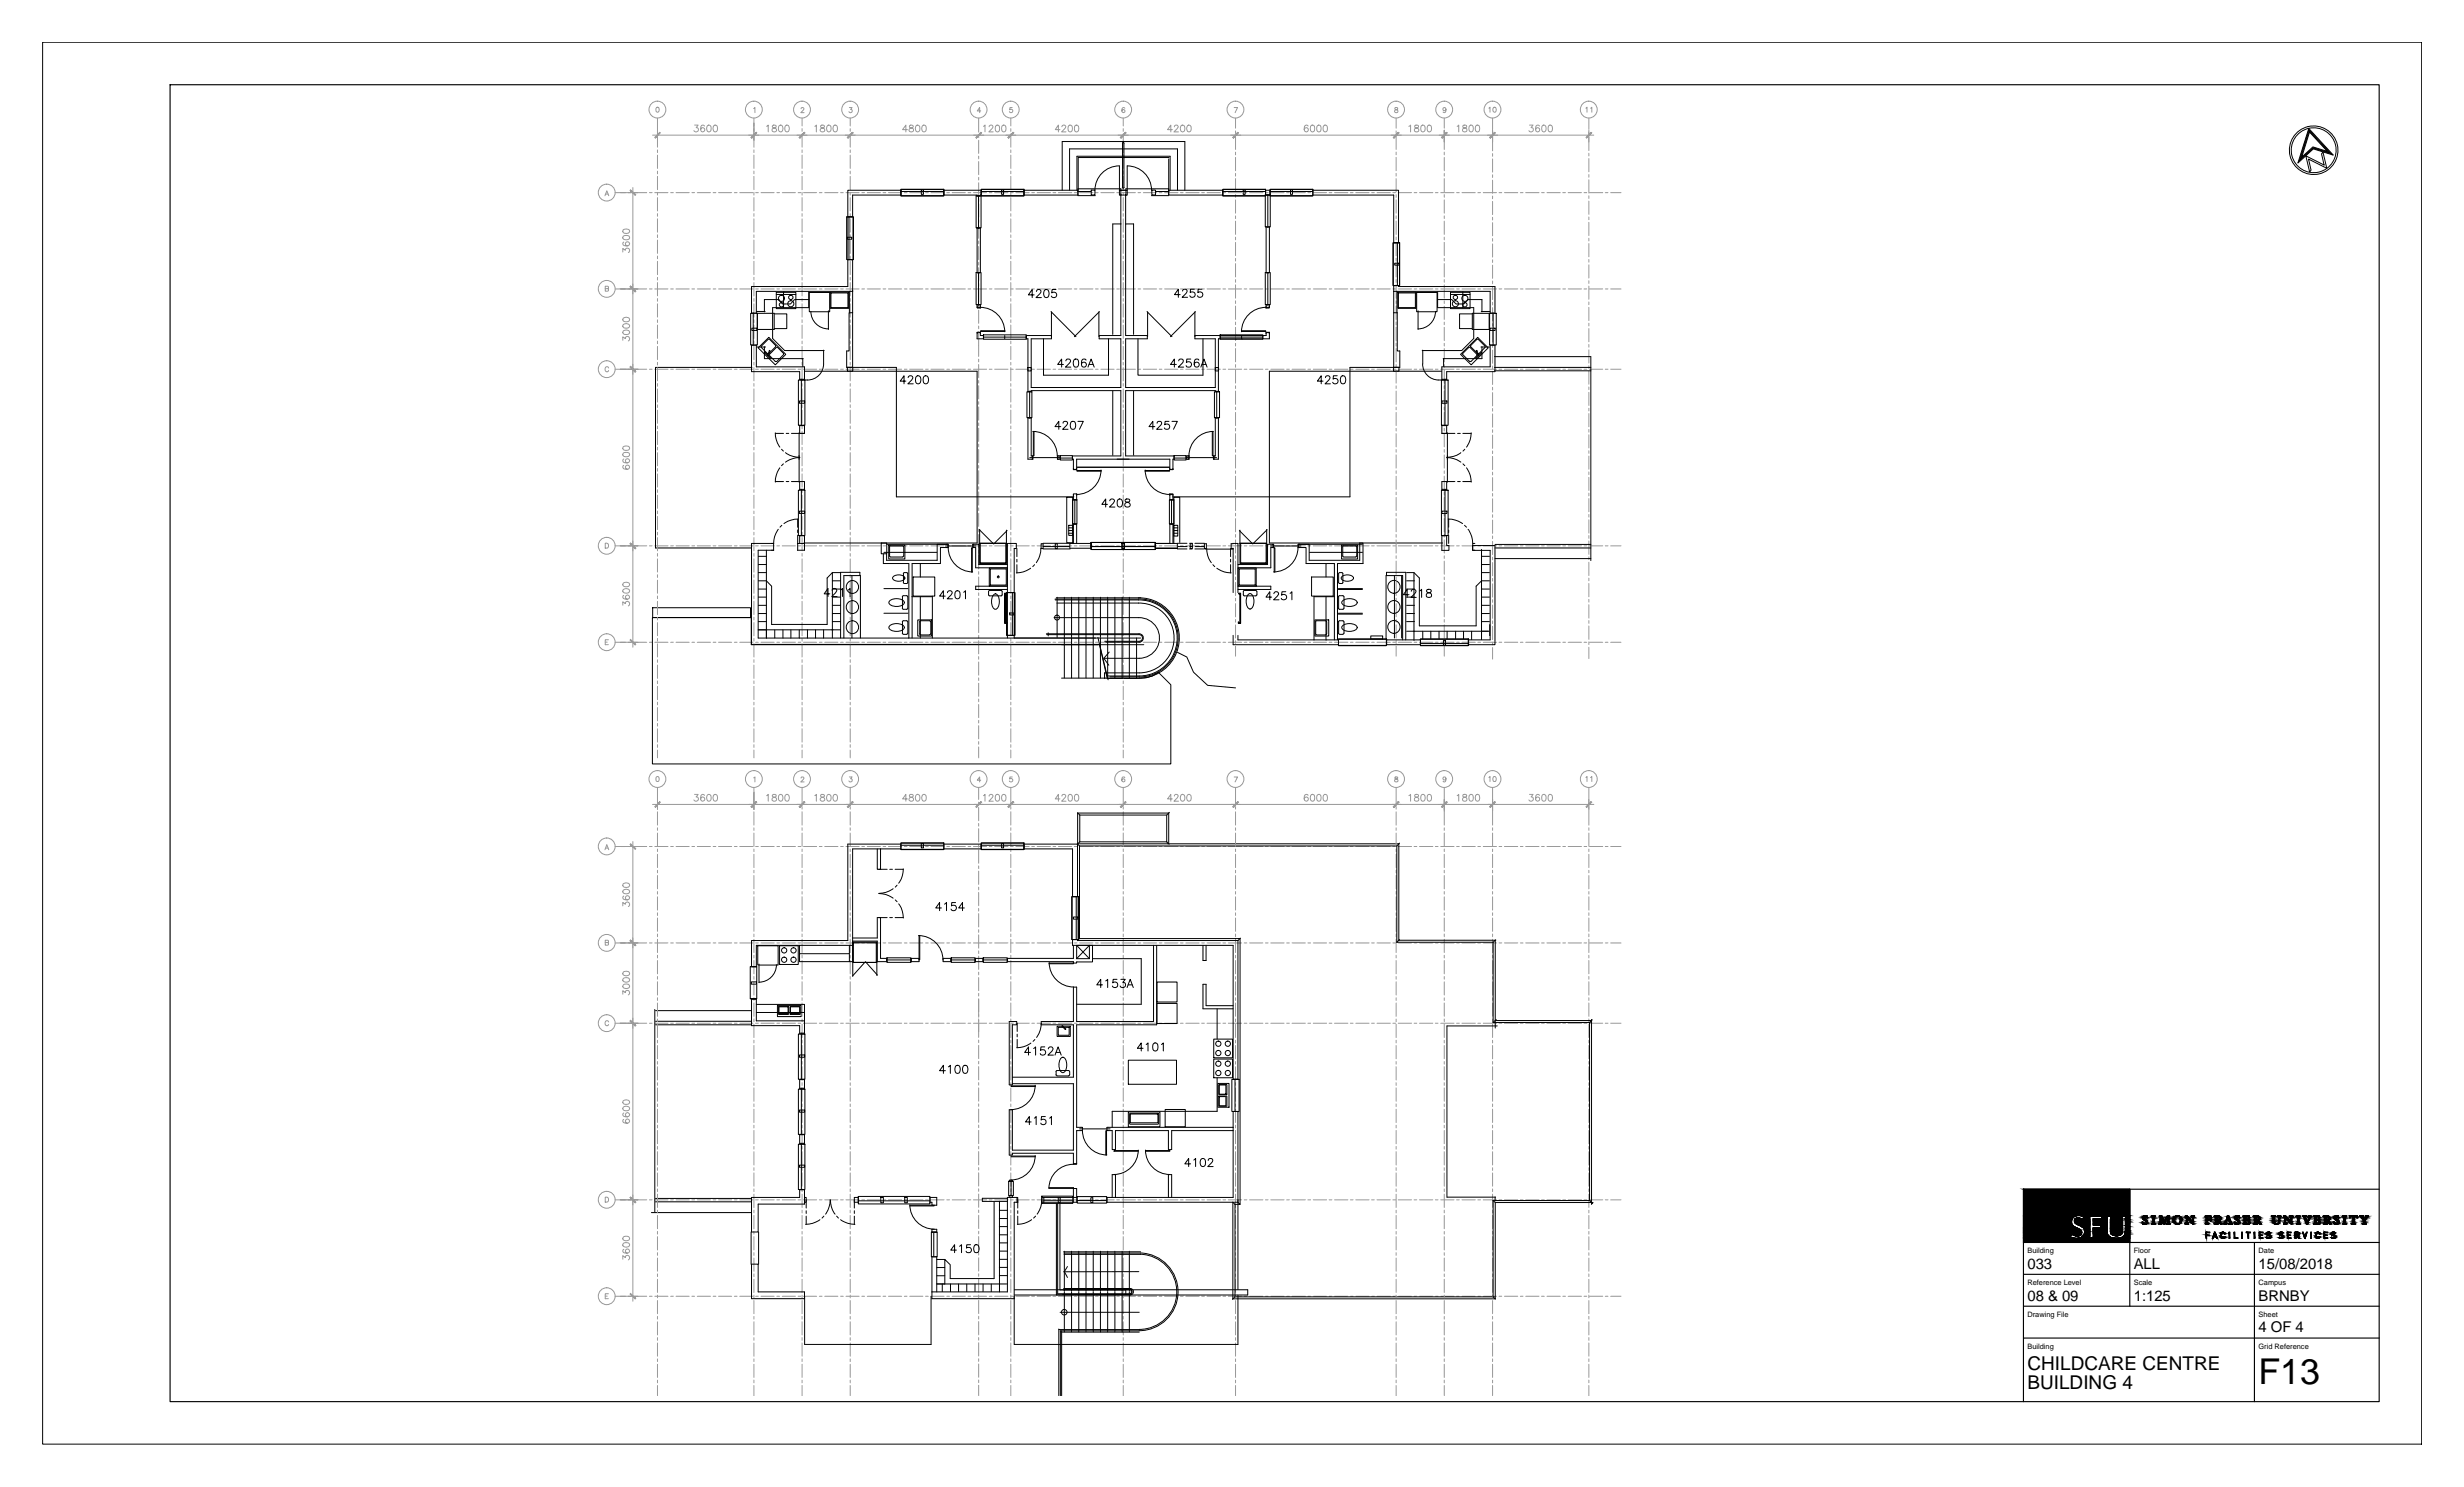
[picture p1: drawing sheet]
<svg xmlns="http://www.w3.org/2000/svg" width="737mm" height="444mm" viewBox="0 0 737 444" stroke-linecap="round" stroke-linejoin="round" font-family="sans-serif">
<defs><g id="words">
<text font-size="10.6" x="675.2" y="413.7">F13</text>
<g font-size="5.7">
<text x="606.1" y="409.5">CHILDCARE CENTRE</text>
<text x="606.1" y="415.2">BUILDING 4</text>
</g>
<g font-size="4.4">
<text x="606.1" y="379.2">033</text>
<text x="637.9" y="379.2">ALL</text>
<text x="675.2" y="379.2">15/08/2018</text>
<text x="606.1" y="388.8">08 &amp; 09</text>
<text x="637.9" y="388.8">1:125</text>
<text x="675.2" y="388.8">BRNBY</text>
<text x="675.2" y="398.1">4 OF 4</text>
</g>
<g font-size="2.2">
<text x="606.1" y="374.6">Building</text>
<text x="637.9" y="374.6">Floor</text>
<text x="675.2" y="374.6">Date</text>
<text x="606.1" y="384.1">Reference Level</text>
<text x="637.9" y="384.1">Scale</text>
<text x="675.2" y="384.1">Campus</text>
<text x="606.1" y="393.6">Drawing File</text>
<text x="675.2" y="393.6">Sheet</text>
<text x="606.1" y="403.2">Building</text>
<text x="675.2" y="403.2">Grid Reference</text>
</g>
</g></defs>
<!-- layer: FP033_4-01|AFLOT -->
<g fill="none" stroke="#000" stroke-width=".3">
<path d="M322.1 252.2l.6 .7M322.1 243l.7 .6M322.2 252.2v-9.2h27.2v9.2M322.3 252.2h95.9v28.9h29M322.7 252.9h94.9M322.7 252.9v27.7M322.8 251.6h26M322.8 243.6h26M322.8 243.6v8M322.8 251.6l-.8 .8M348.8 251.6l.7 .8M349.6 242.8l-.8 .8v8"/>
<path d="M417.6 252.9v28.8M418.4 252l-.8 .9M322.7 280.6h48v79.4M322.7 280.6l-.6 .6M370.8 280.4l-.7 .7M417.6 281.7h28.7M418.4 280.9l-.8 .8M447 281.1v26.2M447.1 280.9l-.7 .8v24l.9-1M195.7 301.8v60.5M196 305.3h28.7M196 306.3h28.7"/>
<path d="M196 302.1h28.7M446.3 305.7h29.1M447.2 305.1h28.6M475.8 304.7v55.4M476 304.8l-.8 .9v53.2l.9 .9M196 358.2h28.7M196 359.3h28.7M315.8 359.8v27.3M316.2 359.8v26.9h21.7M316.9 359.8v25.8M368.5 359.3l.7 .7M368.6 359.4v28.9h78.4v-28.8"/>
<path d="M370 359.3l.7 .7h-1.5M370.1 358.7v26.8M446.3 358.9h29.1M447 357.8v1.2M447.1 359.6l-.7-.7v28.8l.6 .6M447.2 359.5h29.1M194.7 362.5h30M369.2 360v27.7M240.5 387.5v14.4h37.8v-14.4M315.8 387.1h22.1M369.2 387.7h77.5M369.2 387.7l-.8 .7"/>
<path d="M370.1 387.2v14.7h-66.9v-14.4"/>
</g>
<!-- layer: FP033_4-01|SGR -->
<g fill="none" stroke="#989898" stroke-width=".3">
<path d="M196.6 235.4v4.9M225.4 235.4v4.9M239.8 235.4v4.9M254.2 235.4v4.9M292.6 235.4v3.6M292.6 239.8v.8M302.2 235.4v4.9M335.8 235.4v4.9M369.4 235.4v4.9M417.4 235.4v4.9M431.8 235.4v4.9M446.2 235.4v4.9"/>
<path d="M475 235.4v4.9M183.9 253h3.1M187.8 253h.8M189.4 253h3.9M194.1 253h.8M195.7 253h4M196.6 241.1v.8M196.6 242.7v3.9M196.6 247.5v.7M196.6 249v4M196.6 253.8v.8M196.6 255.4v3.9"/>
<path d="M200.5 253h.8M202.1 253h3.9M206.8 253h.8M208.4 253h4M213.2 253h.8M214.8 253h3.9M219.5 253h.8M221.1 253h4M225.4 241.1v.8M225.4 242.7v3.9M225.4 247.5v.7M225.4 249v4"/>
<path d="M225.4 253.8v.8M225.4 255.4v3.9M225.9 253h.8M227.5 253h3.9M232.2 253h.8M233.8 253h4M238.6 253h.8M239.8 241.1v.8M239.8 242.7v3.9M239.8 247.5v.7M239.8 249v4M239.8 253.8v.8"/>
<path d="M239.8 255.4v3.9M240.2 253h3.9M244.9 253h.8M246.5 253h4M251.3 253h.8M252.9 253h3.9M254.2 241.1v.8M254.2 242.7v3.9M254.2 247.5v.7M254.2 249v4M254.2 253.8v.8M254.2 255.4v3.9"/>
<path d="M257.6 253h.8M259.2 253h4M264 253h.8M265.6 253h3.9M270.3 253h.8M271.9 253h4M276.7 253h.8M278.3 253h3.9M283 253h.8M284.6 253h4M289.4 253h.8M291 253h3.9"/>
<path d="M292.6 241.4v3.9M292.6 246.1v.8M292.6 247.7v4M292.6 252.5v.8M292.6 254.1v3.9M292.6 258.8v.8M295.7 253h.8M297.3 253h4M302.1 253h.8M302.2 241.1v.8M302.2 242.7v3.9M302.2 247.5v.7"/>
<path d="M302.2 249v4M302.2 253.8v.8M302.2 255.4v3.9M303.7 253h4M308.4 253h.8M310 253h4M314.8 253h.8M316.4 253h4M321.1 253h.8M322.7 253h4M327.5 253h.8M329.1 253h4"/>
<path d="M333.8 253h.8M335.4 253h4M335.8 241.1v.8M335.8 242.7v3.9M335.8 247.5v.7M335.8 249v4M335.8 253.8v.8M335.8 255.4v3.9M340.2 253h.8M341.8 253h4M346.5 253h.8M348.1 253h4"/>
<path d="M352.9 253h.8M354.5 253h4M359.2 253h.8M360.8 253h4M365.6 253h.8M367.2 253h4M369.4 241.1v.8M369.4 242.7v3.9M369.4 247.5v.7M369.4 249v4M369.4 253.8v.8M369.4 255.4v3.9"/>
<path d="M371.9 253h.8M373.5 253h4M378.3 253h.8M379.9 253h4M384.6 253h.8M386.2 253h4M391 253h.8M392.6 253h4M397.3 253h.8M398.9 253h4M403.7 253h.8M405.3 253h4"/>
<path d="M410 253h.8M411.6 253h4M416.4 253h.8M417.4 241.1v.8M417.4 242.7v3.9M417.4 247.5v.7M417.4 249v4M417.4 253.8v.8M417.4 255.4v3.9M418 253h4M422.7 253h.8M424.3 253h4"/>
<path d="M429.1 253h.8M430.7 253h4M431.8 241.1v.8M431.8 242.7v3.9M431.8 247.5v.7M431.8 249v4M431.8 253.8v.8M431.8 255.4v3.9M435.4 253h.8M437 253h4M441.8 253h.8M443.4 253h4"/>
<path d="M446.2 241.1v.8M446.2 242.7v3.9M446.2 247.5v.7M446.2 249v4M446.2 253.8v.8M446.2 255.4v3.9M448.1 253h.8M449.7 253h4M454.5 253h.8M456.1 253h4M460.8 253h.8M462.4 253h4"/>
<path d="M467.2 253h.8M468.8 253h4M473.5 253h.8M475 241.1v.8M475 242.7v3.9M475 247.5v.7M475 249v4M475 253.8v.8M475 255.4v3.9M475.1 253h4M479.9 253h.8M481.5 253h3.1"/>
<path d="M196.6 260.2v.7M196.6 261.7v4M196.6 266.5v.8M196.6 268.1v3.9M196.6 272.9v.8M196.6 274.4v4M196.6 279.2v.8M225.4 260.2v.7M225.4 261.7v4M225.4 266.5v.8M225.4 268.1v3.9M225.4 272.9v.8"/>
<path d="M225.4 274.4v4M225.4 279.2v.8M239.8 260.2v.7M239.8 261.7v4M239.8 266.5v.8M239.8 268.1v3.9M239.8 272.9v.8M239.8 274.4v4M239.8 279.2v.8M254.2 260.2v.7M254.2 261.7v4M254.2 266.5v.8"/>
<path d="M254.2 268.1v3.9M254.2 272.9v.8M254.2 274.4v4M254.2 279.2v.8M292.6 260.4v4M292.6 265.2v.8M292.6 266.8v3.9M292.6 271.5v.8M292.6 273.1v4M292.6 277.9v.8M292.6 279.5v3.9M302.2 260.2v.7"/>
<path d="M302.2 261.7v4M302.2 266.5v.8M302.2 268.1v3.9M302.2 272.9v.8M302.2 274.4v4M302.2 279.2v.8M335.8 260.2v.7M335.8 261.7v4M335.8 266.5v.8M335.8 268.1v3.9M335.8 272.9v.8M335.8 274.4v4"/>
<path d="M335.8 279.2v.8M369.4 260.2v.7M369.4 261.7v4M369.4 266.5v.8M369.4 268.1v3.9M369.4 272.9v.8M369.4 274.4v4M369.4 279.2v.8M417.4 260.2v.7M417.4 261.7v4M417.4 266.5v.8M417.4 268.1v3.9"/>
<path d="M417.4 272.9v.8M417.4 274.4v4M417.4 279.2v.8M431.8 260.2v.7M431.8 261.7v4M431.8 266.5v.8M431.8 268.1v3.9M431.8 272.9v.8M431.8 274.4v4M431.8 279.2v.8M446.2 260.2v.7M446.2 261.7v4"/>
<path d="M446.2 266.5v.8M446.2 268.1v3.9M446.2 272.9v.8M446.2 274.4v4M446.2 279.2v.8M475 260.2v.7M475 261.7v4M475 266.5v.8M475 268.1v3.9M475 272.9v.8M475 274.4v4M475 279.2v.8"/>
<path d="M183.9 281.9h3.1M187.8 281.9h.8M189.4 281.9h3.9M194.1 281.9h.8M195.7 281.9h4M196.6 280.8v3.9M196.6 285.6v.8M196.6 287.1v4M196.6 291.9v.8M196.6 293.5v3.9M196.6 298.3v.8M196.6 299.8v4"/>
<path d="M200.5 281.9h.8M202.1 281.9h3.9M206.8 281.9h.8M208.4 281.9h4M213.2 281.9h.8M214.8 281.9h3.9M219.5 281.9h.8M221.1 281.9h4M225.4 280.8v3.9M225.4 285.6v.8M225.4 287.1v4M225.4 291.9v.8"/>
<path d="M225.4 293.5v3.9M225.4 298.3v.8M225.4 299.8v4M225.9 281.9h.8M227.5 281.9h3.9M232.2 281.9h.8M233.8 281.9h4M238.6 281.9h.8M239.8 280.8v3.9M239.8 285.6v.8M239.8 287.1v4M239.8 291.9v.8"/>
<path d="M239.8 293.5v3.9M239.8 298.3v.8M239.8 299.8v4M240.2 281.9h3.9M244.9 281.9h.8M246.5 281.9h4M251.3 281.9h.8M252.9 281.9h3.9M254.2 280.8v3.9M254.2 285.6v.8M254.2 287.1v4M254.2 291.9v.8"/>
<path d="M254.2 293.5v3.9M254.2 298.3v.8M254.2 299.8v4M257.6 281.9h.8M259.2 281.9h4M264 281.9h.8M265.6 281.9h3.9M270.3 281.9h.8M271.9 281.9h4M276.7 281.9h.8M278.3 281.9h3.9M283 281.9h.8"/>
<path d="M284.6 281.9h4M289.4 281.9h.8M291 281.9h3.9M292.6 284.2v.8M292.6 285.8v4M292.6 290.6v.8M292.6 292.2v3.9M292.6 296.9v.8M292.6 298.5v5.6M295.7 281.9h.8M297.3 281.9h4M302.1 281.9h.8"/>
<path d="M302.2 280.8v3.9M302.2 285.6v.8M302.2 287.1v4M302.2 291.9v.8M302.2 293.5v3.9M302.2 298.3v.8M302.2 299.8v4M303.7 281.9h4M308.4 281.9h.8M310 281.9h4M314.8 281.9h.8M316.4 281.9h4"/>
<path d="M321.1 281.9h.8M322.7 281.9h4M327.5 281.9h.8M329.1 281.9h4M333.8 281.9h.8M335.4 281.9h4M335.8 280.8v3.9M335.8 285.6v.8M335.8 287.1v4M335.8 291.9v.8M335.8 293.5v3.9M335.8 298.3v.8"/>
<path d="M335.8 299.8v4M340.2 281.9h.8M341.8 281.9h4M346.5 281.9h.8M348.1 281.9h4M352.9 281.9h.8M354.5 281.9h4M359.2 281.9h.8M360.8 281.9h4M365.6 281.9h.8M367.2 281.9h4M369.4 280.8v3.9"/>
<path d="M369.4 285.6v.8M369.4 287.1v4M369.4 291.9v.8M369.4 293.5v3.9M369.4 298.3v.8M369.4 299.8v4M371.9 281.9h.8M373.5 281.9h4M378.3 281.9h.8M379.9 281.9h4M384.6 281.9h.8M386.2 281.9h4"/>
<path d="M391 281.9h.8M392.6 281.9h4M397.3 281.9h.8M398.9 281.9h4M403.7 281.9h.8M405.3 281.9h4M410 281.9h.8M411.6 281.9h4M416.4 281.9h.8M417.4 280.8v3.9M417.4 285.6v.8M417.4 287.1v4"/>
<path d="M417.4 291.9v.8M417.4 293.5v3.9M417.4 298.3v.8M417.4 299.8v4M418 281.9h4M422.7 281.9h.8M424.3 281.9h4M429.1 281.9h.8M430.7 281.9h4M431.8 280.8v3.9M431.8 285.6v.8M431.8 287.1v4"/>
<path d="M431.8 291.9v.8M431.8 293.5v3.9M431.8 298.3v.8M431.8 299.8v4M435.4 281.9h.8M437 281.9h4M441.8 281.9h.8M443.4 281.9h4M446.2 280.8v3.9M446.2 285.6v.8M446.2 287.1v4M446.2 291.9v.8"/>
<path d="M446.2 293.5v3.9M446.2 298.3v.8M446.2 299.8v4M448.1 281.9h.8M449.7 281.9h4M454.5 281.9h.8M456.1 281.9h4M460.8 281.9h.8M462.4 281.9h4M467.2 281.9h.8M468.8 281.9h4M473.5 281.9h.8"/>
<path d="M475 280.8v3.9M475 285.6v.8M475 287.1v4M475 291.9v.8M475 293.5v3.9M475 298.3v.8M475 299.8v4M475.1 281.9h4M479.9 281.9h.8M481.5 281.9h3.1M183.9 305.9h3.1M187.8 305.9h.8"/>
<path d="M189.4 305.9h3.9M194.1 305.9h.8M195.7 305.9h4M196.6 304.6v.8M196.6 306.2v3.9M196.6 311v.8M196.6 312.5v4M196.6 317.3v.8M196.6 318.9v3.9M200.5 305.9h.8M202.1 305.9h3.9M206.8 305.9h.8"/>
<path d="M208.4 305.9h4M213.2 305.9h.8M214.8 305.9h3.9M219.5 305.9h.8M221.1 305.9h4M225.4 304.6v.8M225.4 306.2v3.9M225.4 311v.8M225.4 312.5v4M225.4 317.3v.8M225.4 318.9v3.9M225.9 305.9h.8"/>
<path d="M227.5 305.9h3.9M232.2 305.9h.8M233.8 305.9h4M238.6 305.9h.8M239.8 304.6v.8M239.8 306.2v3.9M239.8 311v.8M239.8 312.5v4M239.8 317.3v.8M239.8 318.9v3.9M240.2 305.9h3.9M244.9 305.9h.8"/>
<path d="M246.5 305.9h4M251.3 305.9h.8M252.9 305.9h3.9M254.2 304.6v.8M254.2 306.2v3.9M254.2 311v.8M254.2 312.5v4M254.2 317.3v.8M254.2 318.9v3.9M257.6 305.9h.8M259.2 305.9h4M264 305.9h.8"/>
<path d="M265.6 305.9h3.9M270.3 305.9h.8M271.9 305.9h4M276.7 305.9h.8M278.3 305.9h3.9M283 305.9h.8M284.6 305.9h4M289.4 305.9h.8M291 305.9h3.9M292.6 304.6v5.5M292.6 310.9v.8M292.6 312.5v4"/>
<path d="M292.6 317.3v.7M292.6 318.8v4M295.7 305.9h.8M297.3 305.9h4M302.1 305.9h.8M302.2 304.6v.8M302.2 306.2v3.9M302.2 311v.8M302.2 312.5v4M302.2 317.3v.8M302.2 318.9v3.9M303.7 305.9h4"/>
<path d="M308.4 305.9h.8M310 305.9h4M314.8 305.9h.8M316.4 305.9h4M321.1 305.9h.8M322.7 305.9h4M327.5 305.9h.8M329.1 305.9h4M333.8 305.9h.8M335.4 305.9h4M335.8 304.6v.8M335.8 306.2v3.9"/>
<path d="M335.8 311v.8M335.8 312.5v4M335.8 317.3v.8M335.8 318.9v3.9M340.2 305.9h.8M341.8 305.9h4M346.5 305.9h.8M348.1 305.9h4M352.9 305.9h.8M354.5 305.9h4M359.2 305.9h.8M360.8 305.9h4"/>
<path d="M365.6 305.9h.8M367.2 305.9h4M369.4 304.6v.8M369.4 306.2v3.9M369.4 311v.8M369.4 312.5v4M369.4 317.3v.8M369.4 318.9v3.9M371.9 305.9h.8M373.5 305.9h4M378.3 305.9h.8M379.9 305.9h4"/>
<path d="M384.6 305.9h.8M386.2 305.9h4M391 305.9h.8M392.6 305.9h4M397.3 305.9h.8M398.9 305.9h4M403.7 305.9h.8M405.3 305.9h4M410 305.9h.8M411.6 305.9h4M416.4 305.9h.8M417.4 304.6v.8"/>
<path d="M417.4 306.2v3.9M417.4 311v.8M417.4 312.5v4M417.4 317.3v.8M417.4 318.9v3.9M418 305.9h4M422.7 305.9h.8M424.3 305.9h4M429.1 305.9h.8M430.7 305.9h4M431.8 304.6v.8M431.8 306.2v3.9"/>
<path d="M431.8 311v.8M431.8 312.5v4M431.8 317.3v.8M431.8 318.9v3.9M435.4 305.9h.8M437 305.9h4M441.8 305.9h.8M443.4 305.9h4M446.2 304.6v.8M446.2 306.2v3.9M446.2 311v.8M446.2 312.5v4"/>
<path d="M446.2 317.3v.8M446.2 318.9v3.9M448.1 305.9h.8M449.7 305.9h4M454.5 305.9h.8M456.1 305.9h4M460.8 305.9h.8M462.4 305.9h4M467.2 305.9h.8M468.8 305.9h4M473.5 305.9h.8M475 304.6v.8"/>
<path d="M475 306.2v3.9M475 311v.8M475 312.5v4M475 317.3v.8M475 318.9v3.9M475.1 305.9h4M479.9 305.9h.8M481.5 305.9h3.1M196.6 323.7v.8M196.6 325.2v4M196.6 330v.8M196.6 331.6v3.9"/>
<path d="M196.6 336.4v.8M196.6 337.9v4M225.4 323.7v.8M225.4 325.2v4M225.4 330v.8M225.4 331.6v3.9M225.4 336.4v.8M225.4 337.9v4M239.8 323.7v.8M239.8 325.2v4M239.8 330v.8M239.8 331.6v3.9"/>
<path d="M239.8 336.4v.8M239.8 337.9v4M254.2 323.7v.8M254.2 325.2v4M254.2 330v.8M254.2 331.6v3.9M254.2 336.4v.8M254.2 337.9v4M292.6 323.6v.8M292.6 325.2v4M292.6 330v.7M292.6 331.5v4"/>
<path d="M292.6 336.3v.8M292.6 337.9v4M302.2 323.7v.8M302.2 325.2v4M302.2 330v.8M302.2 331.6v3.9M302.2 336.4v.8M302.2 337.9v4M335.8 323.7v.8M335.8 325.2v4M335.8 330v.8M335.8 331.6v3.9"/>
<path d="M335.8 336.4v.8M335.8 337.9v4M369.4 323.7v.8M369.4 325.2v4M369.4 330v.8M369.4 331.6v3.9M369.4 336.4v.8M369.4 337.9v4M417.4 323.7v.8M417.4 325.2v4M417.4 330v.8M417.4 331.6v3.9"/>
<path d="M417.4 336.4v.8M417.4 337.9v4M431.8 323.7v.8M431.8 325.2v4M431.8 330v.8M431.8 331.6v3.9M431.8 336.4v.8M431.8 337.9v4M446.2 323.7v.8M446.2 325.2v4M446.2 330v.8M446.2 331.6v3.9"/>
<path d="M446.2 336.4v.8M446.2 337.9v4M475 323.7v.8M475 325.2v4M475 330v.8M475 331.6v3.9M475 336.4v.8M475 337.9v4M183.9 358.7h3.1M187.8 358.7h.8M189.4 358.7h3.9M194.1 358.7h.8"/>
<path d="M195.7 358.7h4M196.6 342.7v.8M196.6 344.3v3.9M196.6 349.1v.8M196.6 350.6v4M196.6 355.4v.8M196.6 357v3.9M200.5 358.7h.8M202.1 358.7h3.9M206.8 358.7h.8M208.4 358.7h4M213.2 358.7h.8"/>
<path d="M214.8 358.7h3.9M219.5 358.7h.8M221.1 358.7h4M225.4 342.7v.8M225.4 344.3v3.9M225.4 349.1v.8M225.4 350.6v4M225.4 355.4v.8M225.4 357v3.9M225.9 358.7h.8M227.5 358.7h3.9M232.2 358.7h.8"/>
<path d="M233.8 358.7h4M238.6 358.7h.8M239.8 342.7v.8M239.8 344.3v3.9M239.8 349.1v.8M239.8 350.6v4M239.8 355.4v.8M239.8 357v3.9M240.2 358.7h3.9M244.9 358.7h.8M246.5 358.7h4M251.3 358.7h.8"/>
<path d="M252.9 358.7h3.9M254.2 342.7v.8M254.2 344.3v3.9M254.2 349.1v.8M254.2 350.6v4M254.2 355.4v.8M254.2 357v3.9M257.6 358.7h.8M259.2 358.7h4M264 358.7h.8M265.6 358.7h3.9M270.3 358.7h.8"/>
<path d="M271.9 358.7h4M276.7 358.7h.8M278.3 358.7h3.9M283 358.7h.8M284.6 358.7h4M289.4 358.7h.8M291 358.7h3.9M292.6 342.7v.7M292.6 344.2v4M292.6 349v.8M292.6 350.6v4M292.6 355.4v.7"/>
<path d="M292.6 356.9v4M295.7 358.7h.8M297.3 358.7h4M302.1 358.7h.8M302.2 342.7v.8M302.2 344.3v3.9M302.2 349.1v.8M302.2 350.6v4M302.2 355.4v.8M302.2 357v3.9M303.7 358.7h4M308.4 358.7h.8"/>
<path d="M310 358.7h4M314.8 358.7h.8M316.4 358.7h4M321.1 358.7h.8M322.7 358.7h4M327.5 358.7h.8M329.1 358.7h4M333.8 358.7h.8M335.4 358.7h4M335.8 342.7v.8M335.8 344.3v3.9M335.8 349.1v.8"/>
<path d="M335.8 350.6v4M335.8 355.4v.8M335.8 357v3.9M340.2 358.7h.8M341.8 358.7h4M346.5 358.7h.8M348.1 358.7h4M352.9 358.7h.8M354.5 358.7h4M359.2 358.7h.8M360.8 358.7h4M365.6 358.7h.8"/>
<path d="M367.2 358.7h4M369.4 342.7v.8M369.4 344.3v3.9M369.4 349.1v.8M369.4 350.6v4M369.4 355.4v.8M369.4 357v3.9M371.9 358.7h.8M373.5 358.7h4M378.3 358.7h.8M379.9 358.7h4M384.6 358.7h.8"/>
<path d="M386.2 358.7h4M391 358.7h.8M392.6 358.7h4M397.3 358.7h.8M398.9 358.7h4M403.7 358.7h.8M405.3 358.7h4M410 358.7h.8M411.6 358.7h4M416.4 358.7h.8M417.4 342.7v.8M417.4 344.3v3.9"/>
<path d="M417.4 349.1v.8M417.4 350.6v4M417.4 355.4v.8M417.4 357v3.9M418 358.7h4M422.7 358.7h.8M424.3 358.7h4M429.1 358.7h.8M430.7 358.7h4M431.8 342.7v.8M431.8 344.3v3.9M431.8 349.1v.8"/>
<path d="M431.8 350.6v4M431.8 355.4v.8M431.8 357v3.9M435.4 358.7h.8M437 358.7h4M441.8 358.7h.8M443.4 358.7h4M446.2 342.7v.8M446.2 344.3v3.9M446.2 349.1v.8M446.2 350.6v4M446.2 355.4v.8"/>
<path d="M446.2 357v3.9M448.1 358.7h.8M449.7 358.7h4M454.5 358.7h.8M456.1 358.7h4M460.8 358.7h.8M462.4 358.7h4M467.2 358.7h.8M468.8 358.7h4M473.5 358.7h.8M475 342.7v.8M475 344.3v3.9"/>
<path d="M475 349.1v.8M475 350.6v4M475 355.4v.8M475 357v3.9M475.1 358.7h4M479.9 358.7h.8M481.5 358.7h3.1M196.6 361.8v.8M196.6 363.3v4M196.6 368.1v.8M196.6 369.7v3.9M196.6 374.5v.8"/>
<path d="M196.6 376.1v3.9M225.4 361.8v.8M225.4 363.3v4M225.4 368.1v.8M225.4 369.7v3.9M225.4 374.5v.8M225.4 376.1v3.9M239.8 361.8v.8M239.8 363.3v4M239.8 368.1v.8M239.8 369.7v3.9M239.8 374.5v.8"/>
<path d="M239.8 376.1v3.9M254.2 361.8v.8M254.2 363.3v4M254.2 368.1v.8M254.2 369.7v3.9M254.2 374.5v.8M254.2 376.1v3.9M292.6 361.7v.8M292.6 363.3v4M292.6 368.1v.7M292.6 369.6v4M292.6 374.4v.8"/>
<path d="M292.6 376v4M302.2 361.8v.8M302.2 363.3v4M302.2 368.1v.8M302.2 369.7v3.9M302.2 374.5v.8M302.2 376.1v3.9M335.8 361.8v.8M335.8 363.3v4M335.8 368.1v.8M335.8 369.7v3.9M335.8 374.5v.8"/>
<path d="M335.8 376.1v3.9M369.4 361.8v.8M369.4 363.3v4M369.4 368.1v.8M369.4 369.7v3.9M369.4 374.5v.8M369.4 376.1v3.9M417.4 361.8v.8M417.4 363.3v4M417.4 368.1v.8M417.4 369.7v3.9M417.4 374.5v.8"/>
<path d="M417.4 376.1v3.9M431.8 361.8v.8M431.8 363.3v4M431.8 368.1v.8M431.8 369.7v3.9M431.8 374.5v.8M431.8 376.1v3.9M446.2 361.8v.8M446.2 363.3v4M446.2 368.1v.8M446.2 369.7v3.9M446.2 374.5v.8"/>
<path d="M446.2 376.1v3.9M475 361.8v.8M475 363.3v4M475 368.1v.8M475 369.7v3.9M475 374.5v.8M475 376.1v3.9M183.9 387.5h3.1M187.8 387.5h.8M189.4 387.5h3.9M194.1 387.5h.8M195.7 387.5h4"/>
<path d="M196.6 380.8v.8M196.6 382.4v3.9M196.6 387.2v.8M196.6 388.8v3.9M196.6 393.5v.8M196.6 395.1v3.9M196.6 399.9v.8M200.5 387.5h.8M202.1 387.5h3.9M206.8 387.5h.8M208.4 387.5h4M213.2 387.5h.8"/>
<path d="M214.8 387.5h3.9M219.5 387.5h.8M221.1 387.5h4M225.4 380.8v.8M225.4 382.4v3.9M225.4 387.2v.8M225.4 388.8v3.9M225.4 393.5v.8M225.4 395.1v3.9M225.4 399.9v.8M225.9 387.5h.8M227.5 387.5h3.9"/>
<path d="M232.2 387.5h.8M233.8 387.5h4M238.6 387.5h.8M239.8 380.8v.8M239.8 382.4v3.9M239.8 387.2v.8M239.8 388.8v3.9M239.8 393.5v.8M239.8 395.1v3.9M239.8 399.9v.8M240.2 387.5h3.9M244.9 387.5h.8"/>
<path d="M246.5 387.5h4M251.3 387.5h.8M252.9 387.5h3.9M254.2 380.8v.8M254.2 382.4v3.9M254.2 387.2v.8M254.2 388.8v3.9M254.2 393.5v.8M254.2 395.1v3.9M254.2 399.9v.8M257.6 387.5h.8M259.2 387.5h4"/>
<path d="M264 387.5h.8M265.6 387.5h3.9M270.3 387.5h.8M271.9 387.5h4M276.7 387.5h.8M278.3 387.5h3.9M283 387.5h.8M284.6 387.5h4M289.4 387.5h.8M291 387.5h3.9M292.6 380.8v.7M292.6 382.3v4"/>
<path d="M292.6 387.1v.8M292.6 388.7v4M292.6 393.5v.8M292.6 395v4M292.6 399.8v.8M295.7 387.5h.8M297.3 387.5h4M302.1 387.5h.8M302.2 380.8v.8M302.2 382.4v3.9M302.2 387.2v.8M302.2 388.8v3.9"/>
<path d="M302.2 393.5v.8M302.2 395.1v3.9M302.2 399.9v.8M303.7 387.5h4M308.4 387.5h.8M310 387.5h4M314.8 387.5h.8M316.4 387.5h4M321.1 387.5h.8M322.7 387.5h4M327.5 387.5h.8M329.1 387.5h4"/>
<path d="M333.8 387.5h.8M335.4 387.5h4M335.8 380.8v.8M335.8 382.4v3.9M335.8 387.2v.8M335.8 388.8v3.9M335.8 393.5v.8M335.8 395.1v3.9M335.8 399.9v.8M340.2 387.5h.8M341.8 387.5h4M346.5 387.5h.8"/>
<path d="M348.1 387.5h4M352.9 387.5h.8M354.5 387.5h4M359.2 387.5h.8M360.8 387.5h4M365.6 387.5h.8M367.2 387.5h4M369.4 380.8v.8M369.4 382.4v3.9M369.4 387.2v.8M369.4 388.8v3.9M369.4 393.5v.8"/>
<path d="M369.4 395.1v3.9M369.4 399.9v.8M371.9 387.5h.8M373.5 387.5h4M378.3 387.5h.8M379.9 387.5h4M384.6 387.5h.8M386.2 387.5h4M391 387.5h.8M392.6 387.5h4M397.3 387.5h.8M398.9 387.5h4"/>
<path d="M403.7 387.5h.8M405.3 387.5h4M410 387.5h.8M411.6 387.5h4M416.4 387.5h.8M417.4 380.8v.8M417.4 382.4v3.9M417.4 387.2v.8M417.4 388.8v3.9M417.4 393.5v.8M417.4 395.1v3.9M417.4 399.9v.8"/>
<path d="M418 387.5h4M422.7 387.5h.8M424.3 387.5h4M429.1 387.5h.8M430.7 387.5h4M431.8 380.8v.8M431.8 382.4v3.9M431.8 387.2v.8M431.8 388.8v3.9M431.8 393.5v.8M431.8 395.1v3.9M431.8 399.9v.8"/>
<path d="M435.4 387.5h.8M437 387.5h4M441.8 387.5h.8M443.4 387.5h4M446.2 380.8v.8M446.2 382.4v3.9M446.2 387.2v.8M446.2 388.8v3.9M446.2 393.5v.8M446.2 395.1v3.9M446.2 399.9v.8M448.1 387.5h.8"/>
<path d="M449.7 387.5h4M454.5 387.5h.8M456.1 387.5h4M460.8 387.5h.8M462.4 387.5h4M467.2 387.5h.8M468.8 387.5h4M473.5 387.5h.8M475 380.8v.8M475 382.4v3.9M475 387.2v.8M475 388.8v3.9"/>
<path d="M475 393.5v.8M475 395.1v3.9M475 399.9v.8M475.1 387.5h4M479.9 387.5h.8M481.5 387.5h3.1M196.6 401.5v3.9M196.6 406.2v.8M196.6 407.8v3.9M196.6 412.6v.8M196.6 414.2v3M225.4 401.5v3.9"/>
<path d="M225.4 406.2v.8M225.4 407.8v3.9M225.4 412.6v.8M225.4 414.2v3M239.8 401.5v3.9M239.8 406.2v.8M239.8 407.8v3.9M239.8 412.6v.8M239.8 414.2v3M254.2 401.5v3.9M254.2 406.2v.8M254.2 407.8v3.9"/>
<path d="M254.2 412.6v.8M254.2 414.2v3M292.6 401.4v4M292.6 406.2v.8M292.6 407.7v4M292.6 412.5v.8M292.6 414.1v3.1M302.2 401.5v3.9M302.2 406.2v.8M302.2 407.8v3.9M302.2 412.6v.8M302.2 414.2v3"/>
<path d="M335.8 401.5v3.9M335.8 406.2v.8M335.8 407.8v3.9M335.8 412.6v.8M335.8 414.2v3M369.4 401.5v3.9M369.4 406.2v.8M369.4 407.8v3.9M369.4 412.6v.8M369.4 414.2v3M417.4 401.5v3.9M417.4 406.2v.8"/>
<path d="M417.4 407.8v3.9M417.4 412.6v.8M417.4 414.2v3M431.8 401.5v3.9M431.8 406.2v.8M431.8 407.8v3.9M431.8 412.6v.8M431.8 414.2v3M446.2 401.5v3.9M446.2 406.2v.8M446.2 407.8v3.9M446.2 412.6v.8"/>
<path d="M446.2 414.2v3M475 401.5v3.9M475 406.2v.8M475 407.8v3.9M475 412.6v.8M475 414.2v3"/>
</g>
<!-- layer: FP033_4-01|SGRID -->
<g fill="none" stroke="#989898" stroke-width=".3">
<path d="M196.3 232.2l.2-.1a.77 .77 0 0 1 .6 .8 .77 .77 0 0 1-.6 .7l-.4-.2zM225.3 232.5l.4-.2v1.4M239.5 232.6l.2-.3 .6 .2-.9 1.2h1M253.9 232.3h.8l-.4 .5a.5 .5 0 0 1 .4 .8 .5 .5 0 0 1-.9-.2M293.2 233.2h-1.1l.8-.9v1.4M302.6 232.3h-.7l-.1 .6a.53 .53 0 0 1 .8 0 .53 .53 0 0 1-.1 .8 .53 .53 0 0 1-.7-.3M336.3 232.5l-.1-.2a.68 .68 0 0 0-.8 .6 .68 .68 0 0 0 .7 .8 .46 .46 0 0 0 0-.8 .46 .46 0 0 0-.7 .3M368.9 232.3h1.1l-.8 1.4M417.1 232.3v.4l.8 .5a.48 .48 0 0 1-.6 .5 .48 .48 0 0 1-.2-.8l.7-.2v-.2v-.2zM432.3 232.7a.47 .47 0 0 1-.6 .5 .47 .47 0 0 1-.3-.7 .47 .47 0 0 1 .8 0l.1 .6-.2 .6-.7-.2M445.1 232.4l.3-.3v1.5M446.5 232.2a.69 .69 0 0 1 .8 .7 .69 .69 0 0 1-.8 .7l-.2-.6z"/>
<path d="M474.1 232.4l.3-.3v1.5M475.5 232.4l.4-.3v1.5M180.8 254l.6-1.5 .6 1.5M181.1 253.5h.7M180.9 281.7h.9l.1-.5-1-.1v1.4l1-.1v-.5l-.3-.2M181.9 305.5a.6 .6 0 0 0-.8-.3 .6 .6 0 0 0-.2 .8 .55 .55 0 0 0 .4 .6 .55 .55 0 0 0 .6-.3M180.9 357.9h.5a.78 .78 0 0 1 .5 .7 .78 .78 0 0 1-.5 .7h-.5zM180.9 387.4h.6M181.9 386.7h-1v1.5h1"/>
<circle cx="196.5" cy="232.9" r="2.52"/>
<circle cx="225.4" cy="232.9" r="2.52"/>
<circle cx="239.8" cy="232.9" r="2.52"/>
<circle cx="254.1" cy="232.9" r="2.52"/>
<circle cx="292.5" cy="232.9" r="2.52"/>
<circle cx="302.2" cy="232.9" r="2.52"/>
<circle cx="335.8" cy="232.9" r="2.52"/>
<circle cx="369.3" cy="232.9" r="2.52"/>
<circle cx="417.3" cy="232.9" r="2.52"/>
<circle cx="431.7" cy="232.9" r="2.52"/>
<circle cx="446.2" cy="232.9" r="2.52"/>
<circle cx="475" cy="232.9" r="2.52"/>
<circle cx="181.4" cy="253" r="2.52"/>
<circle cx="181.4" cy="281.8" r="2.52"/>
<circle cx="181.4" cy="305.9" r="2.52"/>
<circle cx="181.4" cy="358.6" r="2.52"/>
<circle cx="181.4" cy="387.5" r="2.52"/>
</g>
<!-- layer: FP033_4-01|AFLSP -->
<g fill="none" stroke="#000" stroke-width=".3">
<path d="M232.4 300.5h7.1v3.4h-7.1zM232.7 300.9h3v2.3h-3zM232.9 301h2.6v1.9h-2.6zM236.2 300.9h3v2.3h-3zM236.3 301h2.7v1.9h-2.7zM316 306.8h4v3h-4zM316.4 307.1h3.2v2.4h-3.2zM317.1 316.3a.95 .95 0 0 1 1.1-.1 .95 .95 0 0 1 .5 1 2.74 2.74 0 0 1-1 3.4 2.84 2.84 0 0 1-.8-3.9zM317.6 306.6l-.1 .2 1 .9M317.7 306.6l.9 1-.2 .1M319.7 320.3l-.3-.3h-3.4l-.3 .3v1.1l.3 .2h3.4l.3-.3M319.8 320.4v.9"/>
<path d="M364.1 323.9h3.3v7.1h-3.3zM364.4 327.7h2.3v2.9h-2.3zM364.4 324.2h2.3v3h-2.3zM364.5 324.4h1.9v2.6h-1.9zM364.5 327.8h1.9v2.8l-1.9-.1z"/>
</g>
<!-- layer: FP033_4-01|AFL -->
<g fill="none" stroke="#000" stroke-width=".3">
<path d="M226.5 282.7h6.1v5.8h-6.1zM226.9 288.2v5.6M232.1 288.4a5.2 5.2 0 0 1-5.2 5.2M233 282.7h5.6v5.6h-5.6zM254.9 281.3v6.2h-1v-4.9M254.9 281.6h7.2v6.1h-7.2zM254.9 287.7v4.1M255.1 281.8h6.9v5.9h-6.9zM258.5 287.7l-3.7 4.1M258.7 287.5l3.6 4M262.1 287.7v3.9M321.9 282.6l3.8 4"/>
<path d="M325.7 282.6l-3.8 4M345.9 293.6h6v5.9h-6zM345.9 299.9h6v6.1h-6zM359.6 282.6v4.5h1v-4.5M362.8 316.6h5.7v5.6h-5.7zM362.8 310.6h5.7v5.6h-5.7zM368.6 300.6h-8v-6.4h-1v7.4h9M447.6 306.7h-15v51.2h14.5M337.3 332.4h9.5v4.4h-9.5zM337.7 332.8h8.6l.1 3-.2 .3h-8.3l-.2-.3zM337.9 333.1h8.2v2.5h-8.2zM348.3 331.7h6v5.1h-6z"/>
<path d="M297.2 359.3v22.9h-13.1v-4.1l-1.7-1.6v7.3M298.8 359.1v27.1M224.5 368.3v9.6M226.8 368.3v9.6M280.1 376.5h2.3M280.1 378.9h2.3M298.7 376.4h2.5M298.7 378.9h2.5M298.7 366.7h2.5M298.7 369.1h2.5M298.7 371.5h2.5M298.7 374h2.5"/>
<path d="M298.7 361.8h2.5M298.7 364.3h2.5M280.1 383.8h21.1M280.1 381.4h2.3M281.7 383.8v2.3M284.1 383.8v2.3M286.6 383.8v2.3M289 383.8v2.3M291.5 383.8v2.3M293.9 383.8v2.3M296.3 383.8v2.3M298.7 381.3h2.5"/>
<path d="M303.2 385.5h69.8v1.6h-69.8M316.5 397.3v19.9M317 397.8v19.4M317.4 397.8v19.4"/>
<circle cx="234.4" cy="284.1" r=".78"/>
<circle cx="234.4" cy="286.9" r=".78"/>
<circle cx="237.2" cy="284.1" r=".78"/>
<circle cx="237.2" cy="286.9" r=".78"/>
<circle cx="364.2" cy="312" r=".78"/>
<circle cx="364.2" cy="318" r=".78"/>
<circle cx="364.2" cy="314.8" r=".78"/>
<circle cx="367.1" cy="312" r=".78"/>
<circle cx="367.1" cy="318" r=".78"/>
<circle cx="367.1" cy="314.8" r=".78"/>
<circle cx="364.2" cy="320.8" r=".78"/>
<circle cx="367.1" cy="320.8" r=".78"/>
</g>
<!-- layer: FP033_4-01|AGL -->
<g fill="none" stroke="#000" stroke-width=".3">
<path d="M269.3 252h12.9v2h-12.9zM269.3 252.7h12.9M269.3 253.9h12.9M269.3 252h12.9M275.4 252.2h.7v1.3h-.7zM293.3 252h12.8v2h-12.8zM293.3 252.7h12.8M293.3 253.9h12.8M293.3 252h12.8M299.4 252.2h.6v1.3h-.6zM320.4 268h2v12.9h-2zM320.5 268v12.9"/>
<path d="M320.9 274.1h1.3v.7h-1.3zM321.7 268v12.9M322.3 268v12.9M224.3 288.9h1.9v9.7h-1.9zM224.6 293.5h1.5v.7h-1.5zM265.1 286.6v.9M265.1 286.3h7.2v1.4h-7.2zM265.1 286.9h7.2M265.1 286.5v1M272.3 286.5l.1 1M284.3 286.6v.9M284.3 286.9h7.2"/>
<path d="M284.4 286.3h7.1v1.4h-7.1zM284.4 286.5v1M291.5 286.5v1M291.6 286.5v1M293.9 286.6v.9M293.9 286.3h7.2v1.4h-7.2zM293.9 286.9h7.2M293.9 286.5v1M301.1 286.5v1M301.2 286.5v1M238.7 309.1h1.9v13.5h-1.9zM239 315.4h1.5v.6h-1.5z"/>
<path d="M239.6 308.8v13.8M238.7 325.6h1.9v13.5h-1.9zM239 331.8h1.5v.7h-1.5zM239.6 325.3v13.7M368.3 322.6h2.1v9.6h-2.1zM368.6 332.2h1.5M368.6 322.6h1.5M369.2 322.6v9.6M238.7 342h1.9v13.6h-1.9zM239 348.3h1.5v.6h-1.5zM239.6 341.8v13.7M256.6 357.6h21.4v2.3h-21.4z"/>
<path d="M256.6 359h21.4M263.3 357.9h.8v1.7h-.8zM270.5 357.9h.7v1.7h-.7zM301.5 353.2h1.4v4.2h-1.4zM302.3 353.2v4.2M311.4 357.6h9.3v2.1h-9.3zM311.4 359.4h9.4M311.4 357.9h9.4M311.4 358v1.5M312 358.8h8.7M312 357.9v1.5M316.4 357.9v1.5"/>
<path d="M316.4 359.5h.5M316.4 358h.5M316.9 357.9v1.5M322 357.7h8.8v1.9h-8.8zM322 358.9h8.8M326.1 358h.6v1.5h-.6zM278.4 368.3h1.8v7.4h-1.8zM279.1 368.5v7.1"/>
</g>
<!-- layer: FP033_4-01|AFLWD -->
<path d="M239 285.1h14.8M239 282.6v4.9h14.9M326.6 286.6h14.6v13.6h-19.3M226.1 302.7h14.4M226.1 300.2h14.4v5M337.3 316.9h14.4v7.2h-14.4zM363.9 301.6v9M363.9 322.2v10h-31.4v4.8" fill="none" stroke="#000" stroke-width=".3"/>
<!-- layer: FP033_4-01|AWA -->
<g fill="none" stroke="#000" stroke-width=".3">
<path d="M262.3 253.8v6.1h.9v-6.1M254.9 280.4h7.4v-6.1h.9v12.2h1.9M254.9 281.3h7.4v6.2h2.8M272.3 286.5h2.4v1h-2.4M284.4 286.5h-2.5v1h2.5M291.5 287.5h2.4M291.5 286.5h2.4M320.9 282.6v3.9h-19.8M321.9 282.6v4h3.8v-4M326.6 282.6v4.9h-4.7v.4h-1v-.4h-19.8M344.8 282.6v22.8h-22.9v-10.3h-1v10.3h-9.6v.9h9.6v15.7h-18.3M345.8 282.6v23.7h-23.9v30.7h1.2"/>
<path d="M301.7 305.4h2.3v.9h-1.4v18h-.9zM302.6 323.9h18.3v19.9h-18.3v-12.1h-.9v13.6h.9v-.6h18.3v3.1h1v-9.8h1.2M331.2 338h1.3v5.6h1v-5.6h15.8v5.6h1v-5.6h18.3M331.2 337h37.4M240.5 357.9h.5v1.5h-.5M256.6 357.9h-1.2v1.5h1.2M256.6 358v1.5M278 357.9h2v2.4h-1.4v-.9h-.6M278 358v1.5M301.2 358.2h-7.5v.9h7.5M301.7 357.9v-.5h.9v.5M301.7 353.2h.9h-.9v-.4h.9v.4"/>
<path d="M320.9 357.9v-2.6h1v2.6M332.5 357.9v-6.8h1v6.8M349.3 357.9v-6.8h1v6.8M278.6 368.3h1.4v-.8h-1.4v.8M278.6 386.2v-10.5h1.4v10.5"/>
</g>
<!-- layer: FP033_4-01|AWAFU -->
<g fill="none" stroke="#000" stroke-width=".3">
<path d="M253.4 252.3h15.9v1.4l-14.4 .1v28.8h-28.8v6.3h-1.4v-7.8h28.7zM282.2 252.3h11.1v1.5h-11.1zM320.6 268v-14.2h-14.5v-1.5h16v15.7h-1.5h1.5M224.7 298.6h1.4h-1.4v8h14.4v2.5h1.4v-3.9h-14.4v-6.6M224.7 289h1.4M320.6 280.9v1.7h48v40h1.5v-41.5h-48v-.2h-1.5h1.5M239.1 308.8h1.4M239.1 339.1h1.4v2.9h-1.4zM239.1 322.6h1.4v3h-1.4zM239.1 339.2h1.4M239.1 322.7h1.4M239.1 325.3h1.4"/>
<path d="M224.7 357.9h14.4v-2.3h1.4v4.3h-13.8v8.4h-2zM239.1 355.7h1.4M239.1 341.8h1.4M301.2 357.9h2.8v1.5h-.8v28.8h-24.6v-2h22.6zM321.9 357.9h-1.1v1.5h1.1v-1.4M331 357.9h37.6v-25.7h1.5v27.2h-39.1v-1.4M224.7 377.9h2v8.3h13.8v2h-15.8z"/>
</g>
<!-- layer: FP033_4-01|AFLST -->
<g fill="none" stroke="#000" stroke-width=".3">
<path d="M318 374.2h23M318.1 374.6l22.9-.1a11.6 11.6 0 0 1 11.2 11.9 11.6 11.6 0 0 1-11.6 11.4M318.1 375h22.9M318.2 374v12M319.1 378.6l-.9 1.5 .9 1.8M320.3 374v12M322.5 374v12M324.7 374v12M326.8 374v12M329 374v12M331.1 374v12M333.3 374v12"/>
<path d="M335.4 374v12M337.6 374v12M341 374.9a11.2 11.2 0 0 1 10.8 11.5 11.2 11.2 0 0 1-11.2 11M316.5 397.4h24.1M316.9 392.3h23.7M316.9 397.8h23.7M317.2 398.2h23.4M317.6 386.9h20.3M318 385.2h19.9a.95 .95 0 0 1 .9 .9 .95 .95 0 0 1-.9 1M318.2 386.2v12M318.2 385.4h19.7M320.3 386.2v12"/>
<path d="M322.5 386.2v12M324.7 386.2v12M326.8 386.2v12M329 386.2v12M331.1 386.2v12M333.3 386.2v12M335.4 386.2v12M336.6 385.4h1.6v1.6h-1.6zM337.6 386.2v12M337.7 385.6a.57 .57 0 0 1 .8 .4 .57 .57 0 0 1-.6 .7M337.9 385.5l-21 .1M340.4 380.1l-22.4 .1"/>
<circle cx="318.2" cy="392.3" r=".83"/>
</g>
<!-- layer: FP033_4-01|ADO -->
<g fill="none" stroke="#000" stroke-width=".3">
<path d="M262.7 259.9h2.5M266 259.9h.8M267.6 259.9h2.4M270 259.7a7.1 7.1 0 0 1-1.4 4.3M262.7 267.1a7.1 7.1 0 0 1 4.3 1.4M262.7 274.3h2.5M266 274.3h.8M267 265.7l-.3 .2a7.1 7.1 0 0 1-4 1.2M267.6 274.3h2.4M267.6 269l.6 .6M268.2 264.6l-.6 .6M268.6 270.2a6.2 6.2 0 0 1 1.4 4.2"/>
<path d="M274.6 279.7a7.3 7.3 0 0 1 7.3 7.3M274.7 279.6v7.3h.3v-7.3M313.6 287.9h7.3v.2h-7.3M313.6 287.7a7.3 7.3 0 0 0 7.4 7.3M304.1 305.9v2.4M304.1 309.1v.8M304.1 310.7v2.5M308.2 311.8a6.9 6.9 0 0 1-4.2 1.4M309.4 310.7l-.6 .6M311.3 305.9a7.1 7.1 0 0 1-1.4 4.2M302.3 324.5v.3h7.2M302.3 324.6h7.2"/>
<path d="M309.5 324.4a7.3 7.3 0 0 1-7.3 7.3M322.7 337.5h9.2M323.1 337h.5v1M323.1 338h.5M323.6 337.9a7.3 7.3 0 0 0 7.3 7.3M330.8 338v7.3M330.8 338h-.2v7.3M331.2 337h-.3v1h.3M241 358.7v2.4M248.2 358.7a7.4 7.4 0 0 1-1.4 4.2M248.2 358.7a7.1 7.1 0 0 0 1.4 4.2M255.4 358.7v2.4"/>
<path d="M302.3 345.8h7.2M302.3 345.6h7.2M304 358h.2v3.1M304 359.4h.2M309.5 345.4a7.3 7.3 0 0 1-7.3 7.3M311.4 358.7a7.1 7.1 0 0 1-1.4 4.2M320.9 348a7.3 7.3 0 0 0-7.3 7.2h7.3v-.2h-7.3M320.9 347.8v.2h1v-.2M340.3 343.8a7.3 7.3 0 0 1-7.3 7.3M340.3 343.9h-7.3v.2h7.3M342.4 343.8a7.3 7.3 0 0 0 7.3 7.3M342.4 343.9h7.3v.2h-7.3"/>
<path d="M241 361.9v.8M241 363.5v2.5M245.1 364.6l-.3 .2a7.6 7.6 0 0 1-4 1.2M246.3 363.5l-.6 .6M250.1 363.5l.6 .6M251.3 364.6l.3 .2a7.6 7.6 0 0 0 4 1.2M255.4 361.9v.8M255.4 363.5v2.5M272 360.1a7.3 7.3 0 0 0 7.3 7.3M272 360.3h7.3v.2h-7.3M304.2 361.9v.8M304.2 363.5v2.5"/>
<path d="M308.4 364.6l-.3 .2a7.3 7.3 0 0 1-4 1.2M309.6 363.5l-.6 .6"/>
</g>
<!-- layer: FP033_4-01|SGRDI -->
<g fill="none" stroke="#989898" stroke-width=".3">
<path d="M196.6 236.9v5.1M207.6 237.5h1.1l-.6 .7a.68 .68 0 0 1 .5 1.1 .68 .68 0 0 1-1.2-.2M210.6 237.8l-.1-.2a.59 .59 0 0 0-.9 .2v1.4a.62 .62 0 0 0 .9 .1 .62 .62 0 0 0-.2-1 .62 .62 0 0 0-.8 .5M211.5 237.6a.64 .64 0 0 1 1 .2v1.3a.62 .62 0 0 1-.6 .4 .62 .62 0 0 1-.5-.4l-.2-.7zM213.4 237.6a.64 .64 0 0 1 1 .2v1.3a.62 .62 0 0 1-.6 .4 .62 .62 0 0 1-.5-.4l-.2-.7zM225.4 236.9v5.1M229.2 237.8l.5-.3v2M231 237.6v.5l.9 .3 .3 .4a.66 .66 0 0 1-.8 .7 .66 .66 0 0 1-.5-.9l1-.5 .1-.3a.68 .68 0 0 0-1-.2zM233 237.6a.59 .59 0 0 1 .9 .2l.2 .6a.9 .9 0 0 1-.8 1.1l-.5-.4-.1-.5zM234.9 237.6a.59 .59 0 0 1 .9 .2l.2 .6a.9 .9 0 0 1-.8 1.1l-.5-.4-.1-.5zM243.6 237.8l.5-.3v2M245.4 237.6v.5l.6 .3a.58 .58 0 0 1 .6 .5 .58 .58 0 0 1-.5 .6l-.7-.1-.2-.6 .3-.4 .8-.3 .2-.3a.72 .72 0 0 0-1.1-.2z"/>
<path d="M247.4 237.6a.64 .64 0 0 1 1 .2v1.3a.62 .62 0 0 1-.6 .4 .62 .62 0 0 1-.6-.4l-.1-.7zM249.3 237.6a.64 .64 0 0 1 1 .2v1.3a.62 .62 0 0 1-.6 .4 .62 .62 0 0 1-.6-.4l-.1-.7zM271.3 238.8h-1.5l1-1.3v2M271.9 237.6v.5l.6 .3a.58 .58 0 0 1 .6 .5 .58 .58 0 0 1-.5 .6l-.7-.1-.2-.6 .3-.4 .9-.3 .1-.3a.72 .72 0 0 0-1.1-.2zM273.9 237.6a.64 .64 0 0 1 1 .2v1.3a.62 .62 0 0 1-.6 .4 .62 .62 0 0 1-.5-.4l-.2-.7zM275.8 237.6a.64 .64 0 0 1 1 .2v1.3a.62 .62 0 0 1-.6 .4 .62 .62 0 0 1-.5-.4l-.2-.7zM294 237.8l.5-.3v2M295.7 238l.4-.5h.4l.3 .3-.3 .7-.9 1h1.3M297.8 237.6a.59 .59 0 0 1 .9 .2l.1 .6a.91 .91 0 0 1-.5 1.1h-.2a1.29 1.29 0 0 1-.3-1.9zM299.7 237.6a.59 .59 0 0 1 1 .2v.6a.91 .91 0 0 1-.5 1.1h-.2a1.29 1.29 0 0 1-.3-1.9zM316.9 238.8h-1.4l.9-1.3v2M317.5 238l.3-.5h.4l.4 .3-.3 .7-.9 1h1.3"/>
<path d="M319.5 237.6a.63 .63 0 0 1 1 .2l.1 .6a.91 .91 0 0 1-.6 1.1h-.2a1.34 1.34 0 0 1-.3-1.9zM321.4 237.6a.63 .63 0 0 1 1 .2l.1 .6a.91 .91 0 0 1-.6 1.1h-.2a1.34 1.34 0 0 1-.3-1.9zM350.5 238.8h-1.5l1-1.3v2M351.1 238l.4-.5h.3l.4 .3-.3 .7-1 1h1.4M353.1 237.6a.64 .64 0 0 1 1 .2v1.3a.62 .62 0 0 1-.6 .4 .62 .62 0 0 1-.5-.4l-.2-.7zM355 237.6a.64 .64 0 0 1 1 .2v1.3a.62 .62 0 0 1-.5 .4 .62 .62 0 0 1-.6-.4l-.1-.7zM391 237.8l-.1-.2a.64 .64 0 0 0-.9 .2 1.2 1.2 0 0 0 .5 1.7 .63 .63 0 0 0 .6-.6 .63 .63 0 0 0-.5-.7 .63 .63 0 0 0-.7 .6M392 237.6a.59 .59 0 0 1 .9 .2l.1 .6a.91 .91 0 0 1-.5 1.1h-.2a1.29 1.29 0 0 1-.3-1.9zM393.9 237.6a.59 .59 0 0 1 .9 .2l.1 .6a.91 .91 0 0 1-.5 1.1h-.2a1.29 1.29 0 0 1-.3-1.9zM395.8 237.6a.59 .59 0 0 1 .9 .2l.1 .6a.91 .91 0 0 1-.5 1.1h-.2a1.29 1.29 0 0 1-.3-1.9zM421.2 237.8l.5-.3v2M423 237.6v.5l.6 .3a.58 .58 0 0 1 .5 .5 .58 .58 0 0 1-.4 .6l-.7-.1-.2-.3a.97 .97 0 0 1 1.2-1l.1-.3a.72 .72 0 0 0-1.1-.2z"/>
<path d="M425 237.6a.63 .63 0 0 1 1 .2v.6a.91 .91 0 0 1-.5 1.1h-.2a1.34 1.34 0 0 1-.3-1.9zM426.9 237.6a.63 .63 0 0 1 1 .2v.6a.91 .91 0 0 1-.5 1.1h-.2a1.34 1.34 0 0 1-.3-1.9zM431.8 239v3.5M435.6 237.8l.5-.3v2M437.4 237.6v.5l.6 .3a.58 .58 0 0 1 .5 .5 .58 .58 0 0 1-.4 .6l-.7-.1-.2-.3a1.03 1.03 0 0 1 1.2-1v-.3a.72 .72 0 0 0-1-.2zM439.4 237.6a.59 .59 0 0 1 1 .2v.6a.91 .91 0 0 1-.5 1.1h-.2a1.29 1.29 0 0 1-.3-1.9zM441.3 237.6a.59 .59 0 0 1 1 .2v.6a.91 .91 0 0 1-.5 1.1h-.2a1.29 1.29 0 0 1-.3-1.9zM446.2 239v3.5M457.2 237.5h1.1l-.6 .7a.67 .67 0 0 1 .5 1.1 .67 .67 0 0 1-1.1-.2M460.2 237.8l-.1-.2a.63 .63 0 0 0-1 .2 1.23 1.23 0 0 0 .5 1.7 .63 .63 0 0 0 .7-.6 .63 .63 0 0 0-.6-.7 .63 .63 0 0 0-.6 .6M461.1 237.6a.63 .63 0 0 1 1 .2l.1 .6a.91 .91 0 0 1-.6 1.1h-.2a1.34 1.34 0 0 1-.3-1.9zM463 237.6a.63 .63 0 0 1 1 .2l.1 .6a.91 .91 0 0 1-.5 1.1h-.3a1.34 1.34 0 0 1-.3-1.9z"/>
<path d="M475 239v3.5M185.4 253h5.3M189.2 251.6v137.4M195.1 240.5h281.4M186.2 270.8v-1l.7 .5a.67 .67 0 0 1 1.1-.5 .67 .67 0 0 1-.2 1.2M186.3 266.1l.8-.3a.9 .9 0 0 1 1.1 .8 1.1 1.1 0 0 1-1.1 .6 1.1 1.1 0 0 1-.9-.8zM186.3 264.2l.8-.3a.9 .9 0 0 1 1.1 .8 1.1 1.1 0 0 1-1.1 .6 1.1 1.1 0 0 1-.9-.8zM186.5 267.9h-.2a.59 .59 0 0 0 .3 1 .99 .99 0 0 0 1.6-.6 .63 .63 0 0 0-.6-.5 .63 .63 0 0 0-.6 .6 .63 .63 0 0 0 .5 .6M185.4 281.9h5.3M186.2 297.2v-1.1l.7 .6a.68 .68 0 0 1 1.1-.5 .68 .68 0 0 1-.2 1.2M186.3 294.4l.8-.3 .7 .1a.62 .62 0 0 1 .4 .6 .62 .62 0 0 1-.4 .6l-.5 .1a.9 .9 0 0 1-1.1-.8zM186.3 292.5l.8-.3 .7 .1a.62 .62 0 0 1 .4 .6 .62 .62 0 0 1-.4 .6l-.5 .1a.9 .9 0 0 1-1.1-.8z"/>
<path d="M186.3 290.6l.8-.3 .7 .1a.62 .62 0 0 1 .4 .6 .62 .62 0 0 1-.4 .6l-.5 .1a.9 .9 0 0 1-1.1-.8zM185.4 305.9h5.3M186.3 331l.8-.3a.9 .9 0 0 1 1.1 .7 1.1 1.1 0 0 1-1.1 .6 1.1 1.1 0 0 1-.9-.7zM186.3 329.1l.8-.3a.9 .9 0 0 1 1.1 .7 1.1 1.1 0 0 1-1.1 .6 1.1 1.1 0 0 1-.9-.7zM186.5 334.6l-.2 .1a.59 .59 0 0 0 .3 .9 .99 .99 0 0 0 1.6-.5 .63 .63 0 0 0-.6-.6 .63 .63 0 0 0-.6 .6 .63 .63 0 0 0 .5 .7M186.5 332.7l-.2 .1a.59 .59 0 0 0 .3 .9 .99 .99 0 0 0 1.6-.5 .63 .63 0 0 0-.6-.6 .63 .63 0 0 0-.6 .6 .63 .63 0 0 0 .5 .7M185.4 358.7h5.3M186.2 376.4v-1.1l.7 .6a.68 .68 0 0 1 1.1-.5 .68 .68 0 0 1-.2 1.2M186.3 371.7l.8-.3 .7 .1a.62 .62 0 0 1 .4 .6 .62 .62 0 0 1-.4 .6l-.5 .1a.9 .9 0 0 1-1.1-.8zM186.3 369.8l.8-.3 .7 .1a.62 .62 0 0 1 .4 .6 .62 .62 0 0 1-.4 .6l-.5 .1a.9 .9 0 0 1-1.1-.8zM186.5 373.4l-.2 .2a.59 .59 0 0 0 .3 .9h1.3a.62 .62 0 0 0 .1-1 .62 .62 0 0 0-1 .2 .62 .62 0 0 0 .5 .9M185.4 387.5h5.3"/>
</g>
<!-- layer: FP033_4-01 Data|X-REF1 -->
<g fill="#989898" stroke="#989898" stroke-width=".3">
<path d="M188.4 252.4l1.5 1.5 .1-.2zM188.5 252.2l1.5 1.5-1.6-1.3z"/>
<path d="M188.5 281l-.1 .2 1.6 1.3zM188.4 281.2l1.6 1.3-.1 .2z"/>
<path d="M188.4 281.2l1.5 1.5 .1-.2zM188.5 281l1.5 1.5-1.6-1.3z"/>
<path d="M188.5 305l-.1 .2 1.6 1.3zM188.4 305.2l1.6 1.3-.1 .2z"/>
<path d="M188.4 305.2l1.5 1.5 .1-.2zM188.5 305l1.5 1.5-1.6-1.3z"/>
<path d="M188.5 357.9l-.1 .1 1.6 1.3zM188.4 358l1.6 1.3-.1 .2z"/>
<path d="M188.4 358l1.5 1.5 .1-.2zM188.4 358l.1-.1 1.5 1.4z"/>
<path d="M188.5 386.6l-.1 .2 1.6 1.3zM188.4 386.8l1.6 1.3-.1 .2z"/>
<path d="M197.2 239.7l-1.3 1.6 1.5-1.5zM195.7 241.1l1.5-1.4-1.3 1.6z"/>
<path d="M224.5 241.1l.2 .2 1.4-1.6zM226.1 239.7l.1 .1-1.5 1.5z"/>
<path d="M226.1 239.7l-1.4 1.6 1.5-1.5zM224.5 241.1l1.6-1.4-1.4 1.6z"/>
<path d="M238.9 241.1l.2 .2 1.4-1.6zM240.5 239.7l.1 .1-1.5 1.5z"/>
<path d="M240.5 239.7l-1.4 1.6 1.5-1.5zM238.9 241.1l1.6-1.4-1.4 1.6z"/>
<path d="M253.3 241.1l.2 .2 1.3-1.6zM254.8 239.7l.2 .1-1.5 1.5z"/>
<path d="M254.8 239.7l-1.3 1.6 1.5-1.5zM253.3 241.1l1.5-1.4-1.3 1.6z"/>
<path d="M291.8 241.1l.1 .2 1.3-1.6zM293.2 239.7l.2 .1-1.5 1.5z"/>
<path d="M293.2 239.7l-1.3 1.6 1.5-1.5zM293.2 239.7l-1.3 1.6-.1-.2z"/>
<path d="M301.3 241.1l.2 .2 1.4-1.6zM302.9 239.7l.1 .1-1.5 1.5z"/>
<path d="M302.9 239.7l-1.4 1.6 1.5-1.5zM301.3 241.1l1.6-1.4-1.4 1.6z"/>
<path d="M334.9 241.1l.2 .2 1.4-1.6zM336.5 239.7l.1 .1-1.5 1.5z"/>
<path d="M336.5 239.7l-1.4 1.6 1.5-1.5zM334.9 241.1l1.6-1.4-1.4 1.6z"/>
<path d="M368.6 241.1l.1 .2 1.3-1.6zM370 239.7l.2 .1-1.5 1.5z"/>
<path d="M370 239.7l-1.3 1.6 1.5-1.5zM370 239.7l-1.3 1.6-.1-.2z"/>
<path d="M416.6 241.1l.1 .2 1.3-1.6zM418 239.7l.2 .1-1.5 1.5z"/>
<path d="M418 239.7l-1.3 1.6 1.5-1.5zM416.6 241.1l1.4-1.4-1.3 1.6z"/>
<path d="M431 241.1l.1 .2 1.3-1.6zM432.4 239.7l.2 .1-1.5 1.5z"/>
<path d="M432.4 239.7l-1.3 1.6 1.5-1.5zM432.4 239.7l-1.3 1.6-.1-.2z"/>
<path d="M445.3 241.1l.2 .2 1.3-1.6zM446.8 239.7l.2 .1-1.5 1.5z"/>
<path d="M446.8 239.7l-1.3 1.6 1.5-1.5zM446.8 239.7l-1.3 1.6-.2-.2z"/>
<path d="M474.1 241.1l.2 .2 1.4-1.6zM475.7 239.7l.1 .1-1.5 1.5z"/>
</g>
<!-- layer: FP033_4-01 Data|RM$TXT -->
<g fill="none" stroke="#000" stroke-width=".3">
<path d="M281.4 271.4h-1.7l1.2-1.6v2.4M282.4 270.3l.6-.5v2.4M285.7 269.8h-1.2l-.1 1a.85 .85 0 0 1 1.3 0 .85 .85 0 0 1-.2 1.3 .85 .85 0 0 1-1.2-.3M288.3 271.4h-1.7l1.1-1.6v2.4M329.6 294.4h-1.7l1.2-1.7v2.5M330.5 293.2l.6-.5v2.5M333.9 292.7h-1.1l-.1 1.1a.85 .85 0 0 1 1.2 0 .85 .85 0 0 1-.1 1.3 .85 .85 0 0 1-1.3-.4M335.1 292.7h1.3l-.7 1a.82 .82 0 0 1 .6 1.3 .82 .82 0 0 1-1.4-.3M336.9 295.2l1-2.5 .9 2.5M337.3 294.4h1.2M283.5 318.9l.6-.5v2.5M285.8 318.6a.75 .75 0 0 1 1.1 .3 1.12 1.12 0 0 1 .1 1.3 1.12 1.12 0 0 1-1.2 .5 1.86 1.86 0 0 1 0-2.1z"/>
<path d="M288.1 318.6a.75 .75 0 0 1 1.1 .3 1.12 1.12 0 0 1 .1 1.3 1.12 1.12 0 0 1-1.2 .5 1.86 1.86 0 0 1 0-2.1zM308.1 314.6h-1.8l1.2-1.7v2.5M309 313.4l.6-.5v2.5M312.3 312.9h-1.1l-.1 1.1a.86 .86 0 0 1 1.3-.1 .86 .86 0 0 1-.1 1.3 .86 .86 0 0 1-1.3-.3M313.4 313.5l.5-.6 .7 .2 .2 .3-.3 .9-1.2 1.1h1.6M315.4 315.4l.9-2.5 .9 2.5M315.7 314.6h1.2M341.7 313.4h-1.7l1.2-1.6v2.4M342.6 312.2l.6-.4v2.4M344.9 311.9a.77 .77 0 0 1 1.2 .3l.1 .6a1.01 1.01 0 0 1-.9 1.4 1.54 1.54 0 0 1-.4-2.3zM347.2 312.2l.6-.4v2.4M282.6 320.1h-1.7l1.1-1.7v2.5"/>
<path d="M308.3 335.4h-1.7l1.1-1.6v2.4M309.2 334.2l.6-.4v2.4M312.5 333.8h-1.1l-.2 1a.84 .84 0 0 1 1.3 0 .84 .84 0 0 1-.1 1.2 .84 .84 0 0 1-1.2-.3M313.8 334.2l.5-.4v2.4M355.9 347.9h-1.7l1.1-1.6v2.4M356.9 346.8l.5-.5v2.4M359.2 346.4a.77 .77 0 0 1 1.1 .4l.1 .5a1.07 1.07 0 0 1-.7 1.4h-.2a1.48 1.48 0 0 1-.3-2.3zM361.2 346.9l.5-.6h.4l.4 .5-.3 .8-1.1 1.1h1.6M285.9 373.7h-1.7l1.2-1.6v2.4M286.9 372.5l.5-.4v2.4M290.2 372.1h-1.2l-.1 1a.85 .85 0 0 1 1.3 0 .85 .85 0 0 1-.2 1.3 .85 .85 0 0 1-1.2-.4M291.4 372.2a.81 .81 0 0 1 1.2 .3 1.12 1.12 0 0 1 .1 1.4 1.12 1.12 0 0 1-1.3 .5 1.92 1.92 0 0 1 0-2.2z"/>
</g>
<!-- layer: FP033_4-02|SGR -->
<g fill="none" stroke="#989898" stroke-width=".3">
<path d="M196.6 35.3v2.3M196.6 38.5v.8M225.4 35.3v2.3M225.4 38.5v.8M239.8 35.3v2.3M239.8 38.5v.8M254.2 35.3v2.3M254.2 38.5v.8M292.6 35.3v4.2M302.2 35.3v2.3M302.2 38.5v.8M335.8 35.3v2.3"/>
<path d="M335.8 38.5v.8M369.4 35.3v3M369.4 39.1v.8M417.4 35.3v3M417.4 39.1v.8M431.8 35.3v3M431.8 39.1v.8M446.2 35.3v3.4M446.2 39.6v.8M475 35.3v3.4M475 39.5v.8M183.9 57.6h3.1"/>
<path d="M187.8 57.6h.8M189.4 57.6h3.9M194.1 57.6h.8M195.7 57.6h4M196.6 40v4M196.6 44.8v.8M196.6 46.4v3.9M196.6 51.2v.8M196.6 52.7v4M196.6 57.5v.8M196.6 59.1v3.9M200.5 57.6h.8"/>
<path d="M202.1 57.6h3.9M206.8 57.6h.8M208.4 57.6h4M213.2 57.6h.8M214.8 57.6h3.9M219.5 57.6h.8M221.1 57.6h4M225.4 40v4M225.4 44.8v.8M225.4 46.4v3.9M225.4 51.2v.8M225.4 52.7v4"/>
<path d="M225.4 57.5v.8M225.4 59.1v3.9M225.9 57.6h.8M227.5 57.6h3.9M232.2 57.6h.8M233.8 57.6h4M238.6 57.6h.8M239.8 40v4M239.8 44.8v.8M239.8 46.4v3.9M239.8 51.2v.8M239.8 52.7v4"/>
<path d="M239.8 57.5v.8M239.8 59.1v3.9M240.2 57.6h3.9M244.9 57.6h.8M246.5 57.6h4M251.3 57.6h.8M252.9 57.6h3.9M254.2 40v4M254.2 44.8v.8M254.2 46.4v3.9M254.2 51.2v.8M254.2 52.7v4"/>
<path d="M254.2 57.5v.8M254.2 59.1v3.9M257.6 57.6h.8M259.2 57.6h4M264 57.6h.8M265.6 57.6h3.9M270.3 57.6h.8M271.9 57.6h4M276.7 57.6h.8M278.3 57.6h3.9M283 57.6h.8M284.6 57.6h4"/>
<path d="M289.4 57.6h.8M291 57.6h3.9M292.6 40.3v.8M292.6 41.9v4M292.6 46.7v.8M292.6 48.3v3.9M292.6 53v.8M292.6 54.6v4M292.6 59.4v.8M295.7 57.6h.8M297.3 57.6h4M302.1 57.6h.8"/>
<path d="M302.2 40v4M302.2 44.8v.8M302.2 46.4v3.9M302.2 51.2v.8M302.2 52.7v4M302.2 57.5v.8M302.2 59.1v3.9M303.7 57.6h4M308.4 57.6h.8M310 57.6h4M314.8 57.6h.8M316.4 57.6h4"/>
<path d="M321.1 57.6h.8M322.7 57.6h4M327.5 57.6h.8M329.1 57.6h4M333.8 57.6h.8M335.4 57.6h4M335.8 40v4M335.8 44.8v.8M335.8 46.4v3.9M335.8 51.2v.8M335.8 52.7v4M335.8 57.5v.8"/>
<path d="M335.8 59.1v3.9M340.2 57.6h.8M341.8 57.6h4M346.5 57.6h.8M348.1 57.6h4M352.9 57.6h.8M354.5 57.6h4M359.2 57.6h.8M360.8 57.6h4M365.6 57.6h.8M367.2 57.6h4M369.4 40.7v4"/>
<path d="M369.4 45.5v.8M369.4 47v4M369.4 51.8v.8M369.4 53.4v4M369.4 58.2v.8M369.4 59.7v4M371.9 57.6h.8M373.5 57.6h4M378.3 57.6h.8M379.9 57.6h4M384.6 57.6h.8M386.2 57.6h4"/>
<path d="M391 57.6h.8M392.6 57.6h4M397.3 57.6h.8M398.9 57.6h4M403.7 57.6h.8M405.3 57.6h4M410 57.6h.8M411.6 57.6h4M416.4 57.6h.8M417.4 40.7v4M417.4 45.5v.8M417.4 47v4"/>
<path d="M417.4 51.8v.8M417.4 53.4v4M417.4 58.2v.8M417.4 59.7v4M418 57.6h4M422.7 57.6h.8M424.3 57.6h4M429.1 57.6h.8M430.7 57.6h4M431.8 40.7v4M431.8 45.5v.8M431.8 47v4"/>
<path d="M431.8 51.8v.8M431.8 53.4v4M431.8 58.2v.8M431.8 59.7v4M435.4 57.6h.8M437 57.6h4M441.8 57.6h.8M443.4 57.6h4M446.2 41.2v3.9M446.2 45.9v.8M446.2 47.5v3.9M446.2 52.3v.8"/>
<path d="M446.2 53.9v3.9M446.2 58.6v.8M448.1 57.6h.8M449.7 57.6h4M454.5 57.6h.8M456.1 57.6h4M460.8 57.6h.8M462.4 57.6h4M467.2 57.6h.8M468.8 57.6h4M473.5 57.6h.8M475 41v4"/>
<path d="M475 45.8v.8M475 47.4v4M475 52.2v.8M475 53.7v4M475 58.5v.8M475.1 57.6h4M479.9 57.6h.8M481.5 57.6h3.1M196.6 63.9v.8M196.6 65.4v4M196.6 70.2v.8M196.6 71.8v3.9"/>
<path d="M196.6 76.6v.8M196.6 78.1v4M225.4 63.9v.8M225.4 65.4v4M225.4 70.2v.8M225.4 71.8v3.9M225.4 76.6v.8M225.4 78.1v4M239.8 63.9v.8M239.8 65.4v4M239.8 70.2v.8M239.8 71.8v3.9"/>
<path d="M239.8 76.6v.8M239.8 78.1v4M254.2 63.9v.8M254.2 65.4v4M254.2 70.2v.8M254.2 71.8v3.9M254.2 76.6v.8M254.2 78.1v4M292.6 61v3.9M292.6 65.7v.8M292.6 67.3v4M292.6 72.1v.8"/>
<path d="M292.6 73.7v3.9M292.6 78.4v.8M302.2 63.9v.8M302.2 65.4v4M302.2 70.2v.8M302.2 71.8v3.9M302.2 76.6v.8M302.2 78.1v4M335.8 63.9v.8M335.8 65.4v4M335.8 70.2v.8M335.8 71.8v3.9"/>
<path d="M335.8 76.6v.8M335.8 78.1v4M369.4 64.5v.8M369.4 66.1v4M369.4 70.9v.8M369.4 72.4v4M369.4 77.2v.8M369.4 78.8v4M417.4 64.5v.8M417.4 66.1v4M417.4 70.9v.8M417.4 72.4v4"/>
<path d="M417.4 77.2v.8M417.4 78.8v4M431.8 64.5v.8M431.8 66.1v4M431.8 70.9v.8M431.8 72.4v4M431.8 77.2v.8M431.8 78.8v4M446.2 60.2v3.9M446.2 65v.8M446.2 66.6v3.9M446.2 71.3v.8"/>
<path d="M446.2 72.9v3.9M446.2 77.7v.8M446.2 79.3v3.9M475 60.1v4M475 64.9v.8M475 66.5v3.9M475 71.2v.8M475 72.8v4M475 77.6v.8M475 79.2v3.9M183.9 86.4h3.1M187.8 86.4h.8"/>
<path d="M189.4 86.4h3.9M194.1 86.4h.8M195.7 86.4h4M196.6 82.9v.8M196.6 84.5v3.9M196.6 89.3v.8M196.6 90.8v4M196.6 95.6v.8M196.6 97.2v3.9M200.5 86.4h.8M202.1 86.4h3.9M206.8 86.4h.8"/>
<path d="M208.4 86.4h4M213.2 86.4h.8M214.8 86.4h3.9M219.5 86.4h.8M221.1 86.4h4M225.4 82.9v.8M225.4 84.5v3.9M225.4 89.3v.8M225.4 90.8v4M225.4 95.6v.8M225.4 97.2v3.9M225.9 86.4h.8"/>
<path d="M227.5 86.4h3.9M232.2 86.4h.8M233.8 86.4h4M238.6 86.4h.8M239.8 82.9v.8M239.8 84.5v3.9M239.8 89.3v.8M239.8 90.8v4M239.8 95.6v.8M239.8 97.2v3.9M240.2 86.4h3.9M244.9 86.4h.8"/>
<path d="M246.5 86.4h4M251.3 86.4h.8M252.9 86.4h3.9M254.2 82.9v.8M254.2 84.5v3.9M254.2 89.3v.8M254.2 90.8v4M254.2 95.6v.8M254.2 97.2v3.9M257.6 86.4h.8M259.2 86.4h4M264 86.4h.8"/>
<path d="M265.6 86.4h3.9M270.3 86.4h.8M271.9 86.4h4M276.7 86.4h.8M278.3 86.4h3.9M283 86.4h.8M284.6 86.4h4M289.4 86.4h.8M291 86.4h3.9M292.6 80v4M292.6 84.8v.8M292.6 86.4v3.9"/>
<path d="M292.6 91.1v.8M292.6 92.7v4M292.6 97.5v.8M292.6 99.1v7.5M295.7 86.4h.8M297.3 86.4h4M302.1 86.4h.8M302.2 82.9v.8M302.2 84.5v3.9M302.2 89.3v.8M302.2 90.8v4M302.2 95.6v.8"/>
<path d="M302.2 97.2v3.9M303.7 86.4h4M308.4 86.4h.8M310 86.4h4M314.8 86.4h.8M316.4 86.4h4M321.1 86.4h.8M322.7 86.4h4M327.5 86.4h.8M329.1 86.4h4M333.8 86.4h.8M335.4 86.4h4"/>
<path d="M335.8 82.9v.8M335.8 84.5v3.9M335.8 89.3v.8M335.8 90.8v4M335.8 95.6v.8M335.8 97.2v3.9M340.2 86.4h.8M341.8 86.4h4M346.5 86.4h.8M348.1 86.4h4M352.9 86.4h.8M354.5 86.4h4"/>
<path d="M359.2 86.4h.8M360.8 86.4h4M365.6 86.4h.8M367.2 86.4h4M369.4 83.6v.8M369.4 85.1v4M369.4 89.9v.8M369.4 91.5v4M369.4 96.3v.8M369.4 97.8v4M371.9 86.4h.8M373.5 86.4h4"/>
<path d="M378.3 86.4h.8M379.9 86.4h4M384.6 86.4h.8M386.2 86.4h4M391 86.4h.8M392.6 86.4h4M397.3 86.4h.8M398.9 86.4h4M403.7 86.4h.8M405.3 86.4h4M410 86.4h.8M411.6 86.4h4"/>
<path d="M416.4 86.4h.8M417.4 83.6v.8M417.4 85.1v4M417.4 89.9v.8M417.4 91.5v4M417.4 96.3v.8M417.4 97.8v4M418 86.4h4M422.7 86.4h.8M424.3 86.4h4M429.1 86.4h.8M430.7 86.4h4"/>
<path d="M431.8 83.6v.8M431.8 85.1v4M431.8 89.9v.8M431.8 91.5v4M431.8 96.3v.8M431.8 97.8v4M435.4 86.4h.8M437 86.4h4M441.8 86.4h.8M443.4 86.4h4M446.2 84v.8M446.2 85.6v3.9"/>
<path d="M446.2 90.4v.8M446.2 92v3.9M446.2 96.7v.8M446.2 98.3v3.9M448.1 86.4h.8M449.7 86.4h4M454.5 86.4h.8M456.1 86.4h4M460.8 86.4h.8M462.4 86.4h4M467.2 86.4h.8M468.8 86.4h4"/>
<path d="M473.5 86.4h.8M475 83.9v.8M475 85.5v4M475 90.3v.8M475 91.9v3.9M475 96.6v.8M475 98.2v4M475.1 86.4h4M479.9 86.4h.8M481.5 86.4h3.1M183.9 110.4h3.1M187.8 110.4h.8"/>
<path d="M189.4 110.4h3.9M194.1 110.4h.8M195.7 110.4h4M196.6 102v.8M196.6 103.6v3.9M196.6 108.3v.8M196.6 109.9v3.9M196.6 114.7v.8M196.6 116.3v3.9M200.5 110.4h.8M202.1 110.4h3.9M206.8 110.4h.8"/>
<path d="M208.4 110.4h4M213.2 110.4h.8M214.8 110.4h3.9M219.5 110.4h.8M221.1 110.4h4M225.4 102v.8M225.4 103.6v3.9M225.4 108.3v.8M225.4 109.9v3.9M225.4 114.7v.8M225.4 116.3v3.9M225.9 110.4h.8"/>
<path d="M227.5 110.4h3.9M232.2 110.4h.8M233.8 110.4h4M238.6 110.4h.8M239.8 102v.8M239.8 103.6v3.9M239.8 108.3v.8M239.8 109.9v3.9M239.8 114.7v.8M239.8 116.3v3.9M240.2 110.4h3.9M244.9 110.4h.8"/>
<path d="M246.5 110.4h4M251.3 110.4h.8M252.9 110.4h3.9M254.2 102v.8M254.2 103.6v3.9M254.2 108.3v.8M254.2 109.9v3.9M254.2 114.7v.8M254.2 116.3v3.9M257.6 110.4h.8M259.2 110.4h4M264 110.4h.8"/>
<path d="M265.6 110.4h3.9M270.3 110.4h.8M271.9 110.4h4M276.7 110.4h.8M278.3 110.4h3.9M283 110.4h.8M284.6 110.4h4M289.4 110.4h.8M291 110.4h3.9M292.6 107.4v.8M292.6 108.9v4M292.6 113.7v.8"/>
<path d="M292.6 115.3v4M295.7 110.4h.8M297.3 110.4h4M302.1 110.4h.8M302.2 102v.8M302.2 103.6v3.9M302.2 108.3v.8M302.2 109.9v3.9M302.2 114.7v.8M302.2 116.3v3.9M303.7 110.4h4M308.4 110.4h.8"/>
<path d="M310 110.4h4M314.8 110.4h.8M316.4 110.4h4M321.1 110.4h.8M322.7 110.4h4M327.5 110.4h.8M329.1 110.4h4M333.8 110.4h.8M335.4 110.4h4M335.8 102v.8M335.8 103.6v3.9M335.8 108.3v.8"/>
<path d="M335.8 109.9v3.9M335.8 114.7v.8M335.8 116.3v3.9M340.2 110.4h.8M341.8 110.4h4M346.5 110.4h.8M348.1 110.4h4M352.9 110.4h.8M354.5 110.4h4M359.2 110.4h.8M360.8 110.4h4M365.6 110.4h.8"/>
<path d="M367.2 110.4h4M369.4 102.6v.8M369.4 104.2v4M369.4 109v.8M369.4 110.5v4M369.4 115.3v.8M369.4 116.9v4M371.9 110.4h.8M373.5 110.4h4M378.3 110.4h.8M379.9 110.4h4M384.6 110.4h.8"/>
<path d="M386.2 110.4h4M391 110.4h.8M392.6 110.4h4M397.3 110.4h.8M398.9 110.4h4M403.7 110.4h.8M405.3 110.4h4M410 110.4h.8M411.6 110.4h4M416.4 110.4h.8M417.4 102.6v.8M417.4 104.2v4"/>
<path d="M417.4 109v.8M417.4 110.5v4M417.4 115.3v.8M417.4 116.9v4M418 110.4h4M422.7 110.4h.8M424.3 110.4h4M429.1 110.4h.8M430.7 110.4h4M431.8 102.6v.8M431.8 104.2v4M431.8 109v.8"/>
<path d="M431.8 110.5v4M431.8 115.3v.8M431.8 116.9v4M435.4 110.4h.8M437 110.4h4M441.8 110.4h.8M443.4 110.4h4M446.2 103.1v.8M446.2 104.7v3.9M446.2 109.4v.8M446.2 111v3.9M446.2 115.8v.8"/>
<path d="M446.2 117.4v3.9M448.1 110.4h.8M449.7 110.4h4M454.5 110.4h.8M456.1 110.4h4M460.8 110.4h.8M462.4 110.4h4M467.2 110.4h.8M468.8 110.4h4M473.5 110.4h.8M475 103v.8M475 104.6v3.9"/>
<path d="M475 109.3v.8M475 110.9v4M475 115.7v.8M475 117.3v3.9M475.1 110.4h4M479.9 110.4h.8M481.5 110.4h3.1M196.6 121v.8M196.6 122.6v3.9M196.6 127.4v.8M196.6 129v3.9M196.6 133.7v.8"/>
<path d="M196.6 135.3v3.9M225.4 121v.8M225.4 122.6v3.9M225.4 127.4v.8M225.4 129v3.9M225.4 133.7v.8M225.4 135.3v3.9M239.8 121v.8M239.8 122.6v3.9M239.8 127.4v.8M239.8 129v3.9M239.8 133.7v.8"/>
<path d="M239.8 135.3v3.9M254.2 121v.8M254.2 122.6v3.9M254.2 127.4v.8M254.2 129v3.9M254.2 133.7v.8M254.2 135.3v3.9M292.6 120.1v.8M292.6 121.6v4M292.6 126.4v.8M292.6 128v4M292.6 132.8v.8"/>
<path d="M292.6 134.3v4M292.6 139.1v.8M302.2 121v.8M302.2 122.6v3.9M302.2 127.4v.8M302.2 129v3.9M302.2 133.7v.8M302.2 135.3v3.9M335.8 121v.8M335.8 122.6v3.9M335.8 127.4v.8M335.8 129v3.9"/>
<path d="M335.8 133.7v.8M335.8 135.3v3.9M369.4 121.7v.8M369.4 123.3v3.9M369.4 128v.8M369.4 129.6v4M369.4 134.4v.8M369.4 136v3.9M417.4 121.7v.8M417.4 123.3v3.9M417.4 128v.8M417.4 129.6v4"/>
<path d="M417.4 134.4v.8M417.4 136v3.9M431.8 121.7v.8M431.8 123.3v3.9M431.8 128v.8M431.8 129.6v4M431.8 134.4v.8M431.8 136v3.9M446.2 122.1v.8M446.2 123.7v4M446.2 128.5v.8M446.2 130.1v3.9"/>
<path d="M446.2 134.8v.8M446.2 136.4v4M475 122v.8M475 123.6v4M475 128.4v.8M475 130v3.9M475 134.7v.8M475 136.3v4M196.6 140.1v.8M196.6 141.7v3.9M196.6 146.4v.8M196.6 148v3.9"/>
<path d="M196.6 152.8v.8M196.6 154.4v3.9M196.6 159.1v.8M225.4 140.1v.8M225.4 141.7v3.9M225.4 146.4v.8M225.4 148v3.9M225.4 152.8v.8M225.4 154.4v3.9M225.4 159.1v.8M239.8 140.1v.8M239.8 141.7v3.9"/>
<path d="M239.8 146.4v.8M239.8 148v3.9M239.8 152.8v.8M239.8 154.4v3.9M239.8 159.1v.8M254.2 140.1v.8M254.2 141.7v3.9M254.2 146.4v.8M254.2 148v3.9M254.2 152.8v.8M254.2 154.4v3.9M254.2 159.1v.8"/>
<path d="M292.6 140.7v4M292.6 145.5v.8M292.6 147v4M292.6 151.8v.8M292.6 153.4v4M292.6 158.2v.8M292.6 159.8v3.9M302.2 140.1v.8M302.2 141.7v3.9M302.2 146.4v.8M302.2 148v3.9M302.2 152.8v.8"/>
<path d="M302.2 154.4v3.9M302.2 159.1v.8M335.8 140.1v.8M335.8 141.7v3.9M335.8 146.4v.8M335.8 148v3.9M335.8 152.8v.8M335.8 154.4v3.9M335.8 159.1v.8M369.4 140.7v.8M369.4 142.3v4M369.4 147.1v.8"/>
<path d="M369.4 148.7v3.9M369.4 153.4v.8M369.4 155v4M369.4 159.8v.8M417.4 140.7v.8M417.4 142.3v4M417.4 147.1v.8M417.4 148.7v3.9M417.4 153.4v.8M417.4 155v4M417.4 159.8v.8M431.8 140.7v.8"/>
<path d="M431.8 142.3v4M431.8 147.1v.8M431.8 148.7v3.9M431.8 153.4v.8M431.8 155v4M431.8 159.8v.8M446.2 141.2v.8M446.2 142.8v3.9M446.2 147.5v.8M446.2 149.1v4M446.2 153.9v.8M446.2 155.5v3.9"/>
<path d="M475 141.1v.8M475 142.7v3.9M475 147.4v.8M475 149v4M475 153.8v.8M475 155.4v4M183.9 163.2h3.1M187.8 163.2h.8M189.4 163.2h3.9M194.1 163.2h.8M195.7 163.2h4M196.6 160.7v3.9"/>
<path d="M196.6 165.5v.8M196.6 167.1v3.9M196.6 171.8v.8M196.6 173.4v3.9M196.6 178.2v.8M196.6 179.8v3.9M200.5 163.2h.8M202.1 163.2h3.9M206.8 163.2h.8M208.4 163.2h4M213.2 163.2h.8M214.8 163.2h3.9"/>
<path d="M219.5 163.2h.8M221.1 163.2h4M225.4 160.7v3.9M225.4 165.5v.8M225.4 167.1v3.9M225.4 171.8v.8M225.4 173.4v3.9M225.4 178.2v.8M225.4 179.8v3.9M225.9 163.2h.8M227.5 163.2h3.9M232.2 163.2h.8"/>
<path d="M233.8 163.2h4M238.6 163.2h.8M239.8 160.7v3.9M239.8 165.5v.8M239.8 167.1v3.9M239.8 171.8v.8M239.8 173.4v3.9M239.8 178.2v.8M239.8 179.8v3.9M240.2 163.2h3.9M244.9 163.2h.8M246.5 163.2h4"/>
<path d="M251.3 163.2h.8M252.9 163.2h3.9M254.2 160.7v3.9M254.2 165.5v.8M254.2 167.1v3.9M254.2 171.8v.8M254.2 173.4v3.9M254.2 178.2v.8M254.2 179.8v3.9M257.6 163.2h.8M259.2 163.2h4M264 163.2h.8"/>
<path d="M265.6 163.2h3.9M270.3 163.2h.8M271.9 163.2h4M276.7 163.2h.8M278.3 163.2h3.9M283 163.2h.8M284.6 163.2h4M289.4 163.2h.8M291 163.2h3.9M292.6 164.5v.8M292.6 166.1v4M292.6 170.9v.8"/>
<path d="M292.6 172.5v3.9M292.6 177.2v.8M292.6 178.8v4M295.7 163.2h.8M297.3 163.2h4M302.1 163.2h.8M302.2 160.7v3.9M302.2 165.5v.8M302.2 167.1v3.9M302.2 171.8v.8M302.2 173.4v3.9M302.2 178.2v.8"/>
<path d="M302.2 179.8v3.9M303.7 163.2h4M308.4 163.2h.8M310 163.2h4M314.8 163.2h.8M316.4 163.2h4M321.1 163.2h.8M322.7 163.2h4M327.5 163.2h.8M329.1 163.2h4M333.8 163.2h.8M335.4 163.2h4"/>
<path d="M335.8 160.7v3.9M335.8 165.5v.8M335.8 167.1v3.9M335.8 171.8v.8M335.8 173.4v3.9M335.8 178.2v.8M335.8 179.8v3.9M340.2 163.2h.8M341.8 163.2h4M346.5 163.2h.8M348.1 163.2h4M352.9 163.2h.8"/>
<path d="M354.5 163.2h4M359.2 163.2h.8M360.8 163.2h4M365.6 163.2h.8M367.2 163.2h4M369.4 161.4v3.9M369.4 166.1v.8M369.4 167.7v4M369.4 172.5v.8M369.4 174.1v3.9M369.4 178.8v.8M371.9 163.2h.8"/>
<path d="M373.5 163.2h4M378.3 163.2h.8M379.9 163.2h4M384.6 163.2h.8M386.2 163.2h4M391 163.2h.8M392.6 163.2h4M397.3 163.2h.8M398.9 163.2h4M403.7 163.2h.8M405.3 163.2h4M410 163.2h.8"/>
<path d="M411.6 163.2h4M416.4 163.2h.8M417.4 161.4v3.9M417.4 166.1v.8M417.4 167.7v4M417.4 172.5v.8M417.4 174.1v3.9M417.4 178.8v.8M418 163.2h4M422.7 163.2h.8M424.3 163.2h4M429.1 163.2h.8"/>
<path d="M430.7 163.2h4M431.8 161.4v3.9M431.8 166.1v.8M431.8 167.7v4M431.8 172.5v.8M431.8 174.1v3.9M431.8 178.8v.8M435.4 163.2h.8M437 163.2h4M441.8 163.2h.8M443.4 163.2h4M446.2 160.2v.8"/>
<path d="M446.2 161.8v4M446.2 166.6v.8M446.2 168.2v3.9M446.2 172.9v.8M446.2 174.5v4M446.2 179.3v.8M448.1 163.2h.8M449.7 163.2h4M454.5 163.2h.8M456.1 163.2h4M460.8 163.2h.8M462.4 163.2h4"/>
<path d="M467.2 163.2h.8M468.8 163.2h4M473.5 163.2h.8M475 160.1v.8M475 161.7v4M475 166.5v.8M475 168.1v4M475 172.8v.8M475 174.4v4M475 179.2v.8M475.1 163.2h4M479.9 163.2h.8"/>
<path d="M481.5 163.2h3.1M183.9 192h3.1M187.8 192h.8M189.4 192h3.9M194.1 192h.8M195.7 192h4M196.6 184.5v.8M196.6 186.1v3.9M196.6 190.9v.8M196.6 192.5v3.9M196.6 197.2v.8M196.6 198.8v4"/>
<path d="M200.5 192h.8M202.1 192h3.9M206.8 192h.8M208.4 192h4M213.2 192h.8M214.8 192h3.9M219.5 192h.8M221.1 192h4M225.4 184.5v.8M225.4 186.1v3.9M225.4 190.9v.8M225.4 192.5v3.9"/>
<path d="M225.4 197.2v.8M225.4 198.8v4M225.9 192h.8M227.5 192h3.9M232.2 192h.8M233.8 192h4M238.6 192h.8M239.8 184.5v.8M239.8 186.1v3.9M239.8 190.9v.8M239.8 192.5v3.9M239.8 197.2v.8"/>
<path d="M239.8 198.8v4M240.2 192h3.9M244.9 192h.8M246.5 192h4M251.3 192h.8M252.9 192h3.9M254.2 184.5v.8M254.2 186.1v3.9M254.2 190.9v.8M254.2 192.5v3.9M254.2 197.2v.8M254.2 198.8v4"/>
<path d="M257.6 192h.8M259.2 192h4M264 192h.8M265.6 192h3.9M270.3 192h.8M271.9 192h4M276.7 192h.8M278.3 192h3.9M283 192h.8M284.6 192h4M289.4 192h.8M291 192h3.9"/>
<path d="M292.6 183.6v.8M292.6 185.2v3.9M292.6 189.9v.8M292.6 191.5v4M292.6 196.3v.8M292.6 197.9v3.9M295.7 192h.8M297.3 192h4M302.1 192h.8M302.2 184.5v.8M302.2 186.1v3.9M302.2 190.9v.8"/>
<path d="M302.2 192.5v3.9M302.2 197.2v.8M302.2 198.8v4M303.7 192h4M308.4 192h.8M310 192h4M314.8 192h.8M316.4 192h4M321.1 192h.8M322.7 192h4M327.5 192h.8M329.1 192h4"/>
<path d="M333.8 192h.8M335.4 192h4M335.8 184.5v.8M335.8 186.1v3.9M335.8 190.9v.8M335.8 192.5v3.9M335.8 197.2v.8M335.8 198.8v4M340.2 192h.8M341.8 192h4M346.5 192h.8M348.1 192h4"/>
<path d="M352.9 192h.8M354.5 192h4M359.2 192h.8M360.8 192h4M365.6 192h.8M367.2 192h4M369.4 180.4v4M369.4 185.2v.8M369.4 186.8v3.9M369.4 191.5v.8M369.4 193.1v3M371.9 192h.8"/>
<path d="M373.5 192h4M378.3 192h.8M379.9 192h4M384.6 192h.8M386.2 192h4M391 192h.8M392.6 192h4M397.3 192h.8M398.9 192h4M403.7 192h.8M405.3 192h4M410 192h.8"/>
<path d="M411.6 192h4M416.4 192h.8M417.4 180.4v4M417.4 185.2v.8M417.4 186.8v3.9M417.4 191.5v.8M417.4 193.1v3M418 192h4M422.7 192h.8M424.3 192h4M429.1 192h.8M430.7 192h4"/>
<path d="M431.8 180.4v4M431.8 185.2v.8M431.8 186.8v3.9M431.8 191.5v.8M431.8 193.1v3M435.4 192h.8M437 192h4M441.8 192h.8M443.4 192h4M446.2 180.9v3.9M446.2 185.6v.8M446.2 187.2v4"/>
<path d="M446.2 192v.8M446.2 193.6v3.4M448.1 192h.8M449.7 192h4M454.5 192h.8M456.1 192h4M460.8 192h.8M462.4 192h4M467.2 192h.8M468.8 192h4M473.5 192h.8M475 180.8v4"/>
<path d="M475 185.5v.8M475 187.1v4M475 191.9v.8M475 193.5v3.4M475.1 192h4M479.9 192h.8M481.5 192h3.1M196.6 203.6v.8M196.6 205.2v3.9M196.6 209.9v.8M196.6 211.5v4M196.6 216.3v.8"/>
<path d="M196.6 217.9v3.9M225.4 203.6v.8M225.4 205.2v3.9M225.4 209.9v.8M225.4 211.5v4M225.4 216.3v.8M225.4 217.9v3.9M239.8 203.6v.8M239.8 205.2v3.9M239.8 209.9v.8M239.8 211.5v4M239.8 216.3v.8"/>
<path d="M239.8 217.9v3.9M254.2 203.6v.8M254.2 205.2v3.9M254.2 209.9v.8M254.2 211.5v4M254.2 216.3v.8M254.2 217.9v3.9M292.6 202.6v.8M292.6 204.2v4M292.6 209v.8M292.6 210.6v3.9M292.6 215.3v.8"/>
<path d="M292.6 216.9v4M302.2 203.6v.8M302.2 205.2v3.9M302.2 209.9v.8M302.2 211.5v4M302.2 216.3v.8M302.2 217.9v3.9M335.8 203.6v.8M335.8 205.2v3.9M335.8 209.9v.8M335.8 211.5v4M335.8 216.3v.8"/>
<path d="M335.8 217.9v3.9M196.6 222.6v.8M196.6 224.2v2.3M225.4 222.6v.8M225.4 224.2v2.3M239.8 222.6v.8M239.8 224.2v2.3M254.2 222.6v.8M254.2 224.2v2.3M292.6 221.7v.8M292.6 223.3v3.2M302.2 222.6v.8"/>
<path d="M302.2 224.2v2.3M335.8 222.6v.8M335.8 224.2v2.3"/>
</g>
<!-- layer: FP033_4-02|AFLOT -->
<g fill="none" stroke="#000" stroke-width=".3">
<path d="M317.5 56.9v-14.6h36.7v14.6M319.7 56.9v-12.4h32.3v12.4M321.9 56.9v-10.2h27.9v10.2M335.6 42.6l.4 .2v13.2l-.2 .3-.3-.3zM224.8 109.8h-28.8v54h28.7M446.7 109.8h28.9M446.7 110.8h28.9M446.7 106.6h28.9M475.6 106.7v60.9M446.9 163.8h28.7M446.9 162.7h28.7M446.9 167h28.7"/>
<path d="M195 184.6h29.6v8h104.1l2.3 10.2 11.6-.2 1.9-.5 1.8-1.1 3.7 3.7v23.7h-155zM195.1 181.7h29.3v2.9h-29.3zM303.2 190.7h24.3"/>
</g>
<!-- layer: FP033_4-02|SGRID -->
<g fill="none" stroke="#989898" stroke-width=".3">
<path d="M196.3 32.1a.74 .74 0 0 1 .8 .6 .74 .74 0 0 1-.5 .8l-.5-.3zM225.3 32.4l.4-.3v1.6M239.5 32.5l.2-.4 .6 .3-.9 1.3h1M253.9 32.1h.8l-.4 .6a.5 .5 0 0 1 .4 .9 .5 .5 0 0 1-.9-.2M293.2 33.2h-1.1l.8-1.1v1.6M302.6 32.1h-.7l-.1 .7a.53 .53 0 0 1 .8 0 .53 .53 0 0 1-.1 .8 .53 .53 0 0 1-.7-.2M336.3 32.4l-.1-.2a.68 .68 0 0 0-.8 .7 .68 .68 0 0 0 .7 .7 .46 .46 0 0 0 0-.8 .46 .46 0 0 0-.7 .4M368.9 32.1h1.1l-.8 1.6M417.1 32.2v.5l.6 .2a.49 .49 0 0 1 0 .7 .49 .49 0 0 1-.7-.1l.1-.6 .7-.4v-.3zM432.3 32.7a.47 .47 0 0 1-.7 .4 .47 .47 0 0 1-.2-.8 .47 .47 0 0 1 .8 .1l.1 .6-.2 .6-.7-.1M445.1 32.4l.3-.3v1.4M446.5 32.1a.74 .74 0 0 1 .9 .6 .74 .74 0 0 1-.5 .8h-.4l-.2-.6z"/>
<path d="M474.1 32.4l.3-.3v1.4M475.5 32.4l.4-.3v1.4M180.8 58.5l.6-1.5 .6 1.5M181.1 58h.7M180.9 86.3l.9-.1 .1-.5-1-.1v1.5l1-.2v-.5l-.3-.1M181.9 110a.6 .6 0 0 0-.8-.3 .6 .6 0 0 0-.2 .8 .54 .54 0 0 0 .4 .6 .54 .54 0 0 0 .6-.3M180.9 162.4a.8 .8 0 0 1 1 .4 .8 .8 0 0 1-.3 1h-.7zM180.9 192h.6M181.9 191.2h-1v1.5h1"/>
<circle cx="196.5" cy="32.8" r="2.52"/>
<circle cx="225.4" cy="32.8" r="2.52"/>
<circle cx="239.8" cy="32.8" r="2.52"/>
<circle cx="254.1" cy="32.8" r="2.52"/>
<circle cx="292.5" cy="32.8" r="2.52"/>
<circle cx="302.2" cy="32.8" r="2.52"/>
<circle cx="335.8" cy="32.8" r="2.52"/>
<circle cx="369.3" cy="32.8" r="2.52"/>
<circle cx="417.3" cy="32.8" r="2.52"/>
<circle cx="431.7" cy="32.8" r="2.52"/>
<circle cx="446.2" cy="32.8" r="2.52"/>
<circle cx="475" cy="32.8" r="2.52"/>
<circle cx="181.4" cy="57.6" r="2.52"/>
<circle cx="181.4" cy="86.4" r="2.52"/>
<circle cx="181.4" cy="110.4" r="2.52"/>
<circle cx="181.4" cy="163.1" r="2.52"/>
<circle cx="181.4" cy="192" r="2.52"/>
</g>
<!-- layer: FP033_4-02|AWAFU -->
<g fill="none" stroke="#000" stroke-width=".3">
<path d="M253.4 56.9h15.9v1.4h-14.4v6.5h-1.5zM282.2 56.9h11.1v1.4h-.2v.2h-1v-.2h-9.9zM306.1 56.9h16.1v1.4h-16.1zM335.1 56.9h1.5v1.4h-1.5zM335.1 58.3h.1M335.1 56.9h1.5M349.4 56.9h16.1v1.4h-16.1zM378.3 58.2v-1.3h1.4v1.4h-1.4M392.5 56.9h25.6v15.7h-1.5v-14.3h-24.1M224.7 85.7h28.7v-8.1h1.5v9.5h-28.8v6.5l-1.4 .1zM254.9 87.1h.1M416.6 85.4h1.5v.3h28.8v7.9h-1.4v-6.5h-28.9z"/>
<path d="M224.7 103.1v8h14.4v2.5h1.4v-3.9h-14.4v-6.6M224.7 103.2h1.4M431 109.7h14.5v-6.5h1.4v7.9h-14.4v2.5h-1.5zM239.1 127.1h1.4v2.5h-1.4zM431 127.1h1.5v2.5h-1.5zM239.1 143.9v2.6M240.5 143.9v2.6M431 143.9v2.6h1.5v-2.6M231.3 162.4h-6.6v30.3h103.6M231.3 164.5h-4.6v26.2h114.3M238.5 162.4v2.1M239.1 160.1v2.3"/>
<path d="M240.5 160.1v2.3h-2.1M240.5 164.5h.1M240.5 162.4v2.1h-2.1M301.2 177.1h1.9M303.2 162.4h.1M326.2 162.4h-6.4v1.5h6.4M349.7 162.4h-4.3h6.6v1.5h-6.6h6.6M368.5 162.4h1.6v14.7M368.5 163.9h.1M368.6 164v13.1M431 160.1h1.5v3h.7v1.4h-2.2zM440.2 163.1h6.7v29.6h-7.9v-1.4h6.5v-26.8h-5.3z"/>
<path d="M301.2 190.7v-28.3h2.6v1.6h-.6v26.7M368.6 189.9v2.8h31.5M370.1 189.9v1.4h30M414.4 191.3h10.2v1.4h-10.2"/>
</g>
<!-- layer: FP033_4-02|ADO -->
<g fill="none" stroke="#000" stroke-width=".3">
<path d="M322.2 58.5h5.2M322.2 57.2h4M326.2 56.8h1.1v1.5h-1.1zM334.6 49.6a7.3 7.3 0 0 0-7.3 7.3M334.6 49.6v7.3M335.1 56.8v-.4h-12.9v1.9M335.2 56.9h-.6v1.4h.5M336.5 56.9h.5v1.4h-.4M336.6 56.8v-.4h12.8v1.9M344.2 58.5h5.2M344.3 56.9a7.3 7.3 0 0 0-7.3-7.3v7.3M344.3 56.8h1.1v1.5h-1.1z"/>
<path d="M345.5 57.2h3.9M292.1 91.6v.5h1v-.5M292.1 99.7v-.3h1v.3M293.1 91.9a7.3 7.3 0 0 1 7.3 7.3M300.4 98.9h-7.2v.2h7.2M371.1 98.9h7.3v.2h-7.3M378.4 91.9a7.3 7.3 0 0 0-7.3 7.3M378.5 91.6v.5h.9v-.5M378.5 99.7v-.3h.9v.3M231.8 129.4a7.4 7.4 0 0 0 1.3 4.3M231.8 129.6h2.4M233.1 139.8l-.2 .3a7.6 7.6 0 0 0-1.1 4"/>
<path d="M233.6 134.3l.6 .5M234.2 138.7l-.6 .5M234.8 135.3a6.6 6.6 0 0 0 4.3 1.4M235 129.6h.8M236.6 129.6h3.9M238.9 129.4v14.7M239.1 136.8a7.4 7.4 0 0 0-4.3 1.3M307.8 136.8h9.1M308.5 136.3h.3v1h-.3M308.8 129a7.3 7.3 0 0 1 7.3 7.3M308.9 129v7.2h.2v-7.2M316.6 136.3h-.5v1h.5"/>
<path d="M354.6 136.8h9.1M355 136.3h.4v1h-.4M362.4 129v7.2h.3M362.6 129v7.2M362.7 129a7.3 7.3 0 0 0-7.3 7.3M363.1 136.3h-.3v1h.3M431.1 129.6h3.8M432.5 136.8a7.2 7.2 0 0 1 4.2 1.3M432.7 129.4v14.7M435.7 129.6h.8M436.7 135.3a6.2 6.2 0 0 1-4.2 1.4M437.3 129.6h2.5"/>
<path d="M437.3 138.7l.6 .5M437.9 134.3l-.6 .5M438.4 139.8l.2 .3a7.1 7.1 0 0 1 1.2 4M439.8 129.4a7.1 7.1 0 0 1-1.4 4.3M231.8 143.9h2.4M232.7 158.2l-.2 .3a7.1 7.1 0 0 0-1.2 3.9M233.7 157l-.5 .6M235 143.9h.8M236.6 143.9h3.9M238.5 155.2v2.4M238.5 158.4v.8M238.5 160v2.4"/>
<path d="M238.6 155.2a7.4 7.4 0 0 0-4.2 1.3M342.3 140.6h7.3M342.3 140.5a7.3 7.3 0 0 0 7.4 7.3M349.6 140.6v.3h-7.3M349.7 148.1v-.5h.9v.5M349.7 140v.3h.9v-.3M431.1 143.9h3.8M432.9 155.2a7.4 7.4 0 0 1 4.3 1.3M433.1 155.2v2.4M433.1 158.4v.8M433.1 160v2.4M435.7 143.9h.8"/>
<path d="M437.3 143.9h2.5M437.8 157l.6 .6M438.9 158.2l.2 .3a7.6 7.6 0 0 1 1.2 3.9M230.6 162.4h.7v2.1h-.7M282.6 163.2h9.1M283 162.7h.5v1M283 163.7h.5M283.5 163.7a7.3 7.3 0 0 0 7.3 7.3M290.7 163.8v7.2M290.7 163.8h-.3v7.2M291.1 162.7h-.3v1h.3M304 163.9v2.5"/>
<path d="M304 167.2v.8M304 168.8v2.5M308.1 169.9l-.3 .2a7.1 7.1 0 0 1-4 1.2M309.3 168.8l-.6 .6M311.2 163.9a7.4 7.4 0 0 1-1.4 4.3M352 164.1h2.8M352 162.4h2.8M352.1 163.4h2.8M355.6 164.1h.8M355.6 162.4h.8M355.7 163.4h.8M355.8 162.5h.6v1.5h-.6z"/>
<path d="M357.2 162.4h2.8M357.2 164.1h2.8M357.3 163.4h2.7M360 162.5h.6v1.5h-.6zM360.3 164.1h8.3M360.7 163.9a7.1 7.1 0 0 0 1.4 4.3M362.6 168.8l.5 .6M363.8 169.9l.3 .2a7.1 7.1 0 0 0 3.9 1.2M367.9 163.9v2.5M367.9 167.2v.8M367.9 168.8v2.5M368.6 162.5h-.6v1.5h.6"/>
<path d="M379.8 163.2h9.1M380.4 162.7h.3v1h-.3M380.8 163.8h.3v7.2M380.9 163.8v7.2M388 163.7a7.3 7.3 0 0 1-7.3 7.3M388.6 162.7h-.5v1h.5M440.9 162.4h-.6v2.1h.6"/>
</g>
<!-- layer: FP033_4-02|AFL -->
<g fill="none" stroke="#000" stroke-width=".3">
<path d="M349.4 47.5v9.6M349.5 47.1h-27.2v9.6M226.4 93.7h5v4.8h-5zM231.5 93.8h3.7v4.4h-3.7M232.1 87.4h5.8v4.9h-5.8zM232.1 88h5.8M232.7 89.6l.1 .1M232.9 89.8l.2 .2M233.2 90.1l.2 .3M233.5 90.4l.2 .2M233.8 90.7l.4 .2M234.3 90.9h.3"/>
<path d="M234.7 90.9h.3M235.2 90.9h.3M235.6 90.9h.3M236.6 90.6l-.5 .3M236.9 90.3l-.3 .2M237.2 90l-.3 .2M237.5 89.6l-.3 .2M241.9 87.4h6.1v5.8h-6.1zM242.4 93.1a5.2 5.2 0 0 0 5.2 5.2M247.7 92.9v5.6M248.2 87.3h5.5v4.9h-5.5zM248.4 87.6h5.1v4.4h-5.1z"/>
<path d="M314.2 93.1l7.4 7.5M314.3 93.2v7.4M328.5 93.2v7.4M328.7 93.1l-7.5 7.5M342.9 93.1l7.5 7.5M343.1 93.2v7.4M357.2 93.2v7.4M357.4 93.1l-7.5 7.5M417.9 87.3h5.4v4.9h-5.4zM418 87.6h5.1v4.4h-5.1zM423.5 87.4h6.1v5.8h-6.1zM423.9 92.9v5.6"/>
<path d="M429.1 93.1a5.2 5.2 0 0 1-5.2 5.2M433.6 87.4h5.9v4.9h-5.9zM433.6 88h5.9M434 89.6l.3 .2M434.4 90l.2 .2M434.7 90.3l.2 .2M435 90.6l.5 .3M435.6 90.9h.3M436.1 90.9h.3M436.5 90.9h.3M436.9 90.9h.4M437.7 90.7l-.3 .2"/>
<path d="M438 90.4l-.2 .2M438.4 90.1l-.3 .3M438.7 89.8l-.3 .2M438.9 89.6l-.2 .1M440.1 93.8h-3.8v4.4h3.8M440.1 93.7h5.1v4.8h-5.1zM226.7 104l3.1-3.1 5.1 5-3.1 3.2zM228.6 105.5l.2-.2 1.5 1.7-1.7-1.5M229.4 105.6h.4M230 104.8l.2 .1M230 104.8l-.4 1.5 .6-1.4M230 101.5l-.4-.1-2 2.2 1.8 2.1"/>
<path d="M230 105.9v.4M230.1 101.4l1.8 2.1-2 2.2M230.1 106.3l1.7 1.7M231.7 108h.5M234.2 105.6v.5M234.2 105.6l-2-1.8-2.1 2.1M234.2 106.1l-2 1.9M240.6 111h51.5v51.3h-51.8M253.1 109.8h14.9v38.7h53M307.3 109.9h1v1h-1zM363.3 109.9h1v1h-1zM418.5 109.8h-14.9v38.7h-53.1"/>
<path d="M431 111h-51.5v51.3h51.7M292.8 158.3l4 4.1M292.9 158.3v4.1M300.9 158.5v3.9M301.1 158.6l-4 4M318.9 148.6h1.8v13.6h-1.8zM319.5 157h1.2v3h-1.2zM319.5 159.4h1.2M319.5 157.8h1.2M319.5 158.6h1.2M350.9 157h1.2v3.2h-1.2zM370.5 158.6l4 4"/>
<path d="M370.7 158.5v3.9M378.7 158.3v4.1M378.8 158.3l-4.1 4.1M226.7 178.5h2.4M226.7 176.1h2.4M226.7 171.2h2.4M226.7 168.8h2.4M226.7 166.3h2.4M229.1 164.5v26.3M248.8 171.2l-1.5 1.6v13.9h-16.6v-11.5l-1.6-1.6h-2.4M248.8 178.5h2.5M248.8 176.1h2.5"/>
<path d="M248.8 173.6h2.5M248.8 171.2h2.5M248.8 171.2v19.5M292.9 162.4h8v6.1h-8zM293 162.4h7.7v5.8h-7.7zM352.7 162.2v-13.6h-1.8v13.8M370.7 162.4h8v6.1h-8zM370.9 162.4h7.6v5.8h-7.6zM420.5 171.2h2.2l1.6 1.6v14.3h17v-11.9l1.6-1.6h2.4M420.5 178.5h2.4M420.5 176.1h2.4M420.5 173.6h2.4"/>
<path d="M422.7 171.2v20.2M442.9 178.5h2.4M442.9 176.1h2.4M442.9 171.2h2.4M442.9 168.8h2.4M442.9 166.3h2.4M442.9 164.2v27M226.7 188.3h24.6M226.7 185.8h2.4M226.7 183.4h2.4M226.7 180.9h2.4M231.6 188.3v2.4"/>
<path d="M234.1 188.3v2.5M236.4 188.3v2.5M238.9 188.3v2.5M241.4 188.3v2.5M243.8 188.3v2.5M246.2 188.3v2.5M248.8 185.8h2.5M248.8 183.4h2.5M248.8 180.9h2.5M352 195l2.8 1.4 2 4.5 4.2 4 8.4 .7M420.5 185.8h2.4M420.5 183.4h2.4"/>
<path d="M420.5 180.9h2.4M420.5 188.7h24.8M425.3 188.7v2.3M427.7 188.7v2.3M430.2 188.7v2.3M432.6 188.7v2.3M435.1 188.7v2.3M437.5 188.7v2.3M439.9 188.7v2.5M442.9 185.8h2.4M442.9 183.4h2.4M442.9 180.9h2.4"/>
<path d="M445.3 186.7v3.3"/>
<circle cx="233.6" cy="89.2" r=".91"/>
<circle cx="233.6" cy="91.1" r=".66"/>
<circle cx="236.4" cy="90.8" r=".91"/>
<circle cx="236.4" cy="88.9" r=".66"/>
<circle cx="435.1" cy="90.8" r=".91"/>
<circle cx="435.1" cy="88.9" r=".66"/>
<circle cx="437.9" cy="89.2" r=".91"/>
<circle cx="437.9" cy="91.1" r=".66"/>
</g>
<!-- layer: FP033_4-02|AGL -->
<g fill="none" stroke="#000" stroke-width=".3">
<path d="M269.3 56.6h12.9v2h-12.9zM269.3 56.7h12.9M269.3 58.5h12.9M269.3 57.2h12.9M269.3 56.9v1.4M275.4 56.7h.7v1.4h-.7zM282.2 56.9v1.4M291.8 58.5h1.5v9.6h-1.5zM292.1 58.6h.9M292.5 58.5v9.8M293.3 56.6h12.8v2h-12.8zM293.3 56.7h12.8"/>
<path d="M293.3 58.5h12.8M293.3 57.2h12.8M293.3 56.9v1.4M299.4 56.7h.6v1.4h-.6zM306.1 56.9v1.4M365.5 56.6h12.8v2h-12.8zM365.5 56.7h12.8M365.5 58.5h12.8M365.5 57.2h12.8M365.5 56.9v1.4M371.6 56.7h.6v1.4h-.6zM378.2 58.2h1.5v9.6h-1.5z"/>
<path d="M378.3 56.9v1.4M378.5 58.3h.9M379 58.2v9.8M379.7 56.6h12.8v2h-12.8zM379.7 56.9v1.4M379.7 56.7h12.8M379.7 58.5h12.8M379.7 57.2h12.8M385.8 56.7h.6v1.4h-.6zM392.5 56.9v1.4M253.2 64.8h1.9v12.8h-1.9zM253.2 64.8v12.8"/>
<path d="M253.3 70.9h1.3v.6h-1.3zM253.4 64.8h1.5M253.4 77.6h1.5M253.8 64.8v12.8M255 64.8v12.8M292 68.1h1.1M378.4 67.8h1.2M416.4 72.6h2v12.8h-2zM416.5 72.6v12.8M416.7 72.6h1.4M416.9 78.7h1.4v.6h-1.4zM417.7 72.6v12.8"/>
<path d="M418.4 72.6v12.8M224.4 93.7h2v9.4h-2zM224.7 98.1h1.6v.7h-1.6zM225.2 93.5v9.7M291.8 81.5h1.5v9.6h-1.5zM292 91.1h1.1M292.1 81.6h.9M292.5 81.5v9.7M378.2 81.5h1.5v9.6h-1.5zM378.4 91.1h1.2M378.5 81.6h.9M379 81.5v9.7"/>
<path d="M416.7 85.4h1.4M445.3 93.7h2v9.4h-2zM445.4 98.1h1.6v.7h-1.6zM446.4 93.5v9.7M238.7 113.6h1.9v13.5h-1.9zM239 119.9h1.5v.6h-1.5zM239.1 113.4h1.4M239.6 113.3v13.8M294 100.1h12.8v1.3h-12.8zM294 100.3v1M294.3 100.8h12.5M300.4 100.3v1"/>
<path d="M306.7 100.3v1M307 117.1h1.5v7.8h-1.5zM307.3 117h1M307.8 116.9v8M363.1 117.1h1.5v7.8h-1.5zM363.3 117h.9M363.7 116.9v8M364.7 100.1h12.8v1.3h-12.8zM364.8 100.8h12.5M364.8 100.3v1M371.2 100.3v1M377.5 100.3v1"/>
<path d="M430.9 113.6h2v13.5h-2zM431 119.9h1.6v.6h-1.6zM431.1 113.4h1.4M432 113.3v13.8M239.1 127.2h1.4M307.3 124.9h1M316.9 136.2h3.7v1.3h-3.7zM316.9 136.9h3.7M351 136.2h3.6v1.3h-3.6zM351 136.9h3.6M363.3 124.9h.9M431.1 127.2h1.4"/>
<path d="M238.7 146.5h1.9v13.6h-1.9zM239 152.8h1.5v.7h-1.5zM239.1 146.3h1.4M239.6 146.3v13.7M320.6 149.4h1.3v7.2h-1.3zM320.8 149.4h1M320.8 156.6h1M320.9 148.1v-.5h1v.5M320.9 140v.3h1v-.3M321.3 149.4v7.2M321.9 140.6v.3h7.3M321.9 140.6h7.3"/>
<path d="M329.1 140.5a7.3 7.3 0 0 1-7.3 7.3M349.6 149.4h1.3v7.2h-1.3zM349.8 149.4h.9M349.8 156.6h.9M350.2 149.4v7.2M430.9 146.5h2v13.6h-2zM431 152.8h1.6v.7h-1.6zM431.1 146.3h1.4M432 146.3v13.7M239.1 160.2h1.4M300.9 177.1h2.5v12.8h-2.5zM302.6 177.1v12.8"/>
<path d="M303.3 177.1v12.8M311.2 162.5h.6v1.5h-.6zM311.8 163.4h7.9M311.8 164.1h8.1M311.8 162.4h8.1M315.5 162.5h.6v1.5h-.6zM326.1 162.2h19.3v2.1h-19.3zM326.1 163.4h19.3M326.1 162.4v1.5M326.2 162.2h19.2v2.1h-19.2zM326.2 162.4v1.5M335.4 162.4h.6v1.6h-.6z"/>
<path d="M335.5 162.4h.7v1.6h-.7zM345.4 162.4v1.5M431.1 160.2h1.4M301.8 183.2h1.3v.6h-1.3zM400 191.1h14.6M400.1 191h14.3v2h-14.3zM400.1 191.2v1.5M400.1 192.9h14.4M414.5 191.2v1.5M424.5 191.1h14.6M424.6 192.3l14.4 .1v.5h-14.4M424.6 191h14.4v2h-14.4z"/>
<path d="M424.6 191.2v1.8M431.5 191.5h.6v1.3h-.6zM439 191.2v1.5"/>
</g>
<!-- layer: FP033_4-02|AWA -->
<g fill="none" stroke="#000" stroke-width=".3">
<path d="M335.1 58.3v42h-6.5v1h6.5v14.5h-26.8v-14.5h6v-1h-7.5v1h.5v15.8h1v-.3l26.8-.1v19.6h-14.5v1h.3v3.1h1v-3.1h27.8v3.1h.9v-3.1h.4v-1h-14.5v-19.5h26.8v.3h.9v-15.8h15.3v-2h-1v1h-21.3v1h6.1v14.5h-26.8v-14.5h6.5v-1h-6.5v-42M292.1 68.1h1v13.4h-1zM378.5 67.8v13.7h1v-13.7M253.9 87.1v6.4M254.9 87.1v6.4M292.1 99.3h1v1h.9v1h-1.9zM292.1 91.1h1v.8h-1zM378.5 91.1h1v.8h-1zM416.6 87.1v6.4h1.1M417.6 87.1v6.4M307.3 124.9h1v11.4h.4v1h-1.4zM316.1 136.3h.8v1h-.8z"/>
<path d="M354.6 136.3h.8v1h-.8zM363.3 124.9h.9v12.4h-1.3v-1h.4zM320.9 147.8v1.6h.9M321.8 156.6h-.9v5.8M321.9 147.8v1.6M321.9 156.6v5.8M349.7 149.4v-1.6h.9v1.6h-.8M349.7 156.6v5.8M349.8 156.6h.8v5.8M263.4 162.3h1.7v3.2h-1.7zM264.1 165.5v3h7.6v22.2M265 165.5v2h15.2v-4.8h3.2v1h-2.3v4.8h-8.4v22.2"/>
<path d="M280.2 162.7h3.2M301.2 168.8h-8.6v-6.1h-1.7v1h.8v6h9.5M301.2 175.2h-9.5v1h9.5M370.1 168.8h8.8v-6.1h1.7v1h-.7v6h-9.8M370.1 175.2h9.8v1h-9.8M251.3 190.7v-19.6h5.7v1h-4.7v18.6M398.9 191.3v-22.8h-8.5v-4.8h-2.3v-1h3.3v4.8h15.1v-5.2h1v6.2h-7.7v22.8M419.3 191.3v-19.2h-4.8v-1h5.7v20.2"/>
</g>
<!-- layer: FP033_4-02|AFLWD -->
<g fill="none" stroke="#000" stroke-width=".3">
<path d="M335.2 66.9h-2.5v33.1M336.4 66.9h2.5v33.1M226.1 93.1h2.6M232.9 89.5h-4.4v3.7M234.2 87.2v4.8M237.6 89.5h4.2M241.8 87.2v4.8h-10.8v9.2l3.6 3.6h11.8M429.8 87.2v4.8h10.8v9.2l-3.6 3.6h-11.8M429.8 89.5h4.2M437.3 87.2v4.8M438.7 89.5h4.3v3.7M442.8 93.1h2.6"/>
<path d="M226.2 103.7h2.7M228.5 103.6v3.6h11.6M240 107.2v2.4M246.2 104.7a9.9 9.9 0 0 1-.6 6.5 5 5 0 0 1-5.1 2.4M312 101.3v10.9h19.4v-10.9M332.7 116.9v19.2M338.9 116.9v19.2M340.2 101.3v10.9h19.4v-10.9M425.3 108.8a4.9 4.9 0 0 0 5.7 4.8M425.3 104.7v4.1M431.5 107.2v2.4M442.7 103.7h2.6"/>
<path d="M443 103.6v3.6h-11.6M321.9 139.7h27.6M254.7 172.1v18.6M257.2 172v18.7M264.2 176h7.2M264.2 165.1h15.8M265.1 162.7h15.1M272.6 178.4h6.1M275.1 168.5v4M275.1 178.4v12.3M278.7 178.2v12.5M388.1 162.7h19.2"/>
<path d="M391.5 165.1h15.8M392.8 178.2v13.2M392.9 178.4h6M396.4 168.5v4M396.4 178.4v13M400.1 176h7.2M400.1 176.2h7.2M414.4 172v19M416.9 172.1v18.6M264.2 183.3h7.2M400.1 183.3h7.2M400.1 183.6h7.2"/>
<path d="M409.8 190.1h3.5v.9h-3.5z"/>
</g>
<!-- layer: FP033_4-02|AFLSP -->
<g fill="none" stroke="#000" stroke-width=".3">
<path d="M436.6 105.9l5.1-5 3.2 3.1-5.1 5.1zM437.3 105.6v.5M437.3 105.6l2.1-1.8 2.1 2.1M437.3 106.1l2 1.9M439.7 103.2v.5M439.7 103.2l2.1-1.8 2.1 2v.5l-1.8 1.8M439.7 103.7l2 2M439.8 108h-.5M441.3 104.9l.5 1.4M441.4 105.9v.4M441.5 106.3l-1.7 1.7M441.5 104.8l-.2 .1"/>
<path d="M441.5 104.8l.5 1.4M442 106.2h-.2M442.1 105.6h-.4M442.9 105.5v-.2l-1.7 1.7 1.7-1.5M265.7 163h4.8v4.1h-4.8zM265.9 163.5v2.7l.3 .3M266 179.5a3.5 3.5 0 0 1 4.3 .3 1.33 1.33 0 0 1-1.7 1.4l-1.7-.1a.95 .95 0 0 1-1-.5 .95 .95 0 0 1 .1-1.1zM266.2 163.2l-.3 .3M266.2 166.5h3.6M266.2 163.2h3.6M267.2 172.2a2.38 2.38 0 0 1 3.3 .6 2.26 2.26 0 0 1-3.7 0zM269.7 178.4l.4-.3 1.2 .1 .1 3.6-.4 .3h-.9l-.4-.3"/>
<path d="M269.8 178.4v3.4M269.8 163.2l.3 .3M270 171.5l.4-.3 .9 .1 .1 2.8-.2 .3h-.8l-.4-.3M270.1 171.5v2.6M270.1 166.2l-.3 .3M270.2 163.5v2.7M273 172.5h6.4v5.7h-6.4zM295.7 169.8h5.4v5.4h-5.4zM296 170.1h4.8v4.8h-4.8zM297 177.8a.95 .95 0 0 1 1.1-.1 .95 .95 0 0 1 .5 1 2.74 2.74 0 0 1-1 3.4 2.84 2.84 0 0 1-.8-3.9zM299.3 176.5l.3 .3v1l-.3 .3M299.3 176.5h-3.5l-.3 .3 .2 1.3h3.6"/>
<path d="M370.1 169.8h5.4v5.4h-5.4zM370.5 170.1h4.7v4.8h-4.7zM373.1 177.7a.95 .95 0 0 1 1.1-.1 .95 .95 0 0 1 .5 1 2.74 2.74 0 0 1-1 3.4 2.84 2.84 0 0 1-.8-3.9zM375.7 176.8l-.3-.3h-3.4l-.3 .3v1l.3 .3h3.4l.3-.3M375.8 176.8v1M392.1 172.5h6.5v5.7h-6.5zM400.2 178.4v3.4M401.1 163h4.7v4.1h-4.7zM401.1 171.2l.3 .3v2.6l-.3 .3M401.2 171.2h-.9l-.1 .3v2.8l1 .1M401.3 172.2a2.38 2.38 0 0 1 3.3 .6 2.26 2.26 0 0 1-3.7 0zM401.4 166.2l.3 .3"/>
<path d="M401.4 163.5v2.7M401.4 179.5a3.5 3.5 0 0 1 4.2 .3 1.33 1.33 0 0 1-1.6 1.4l-1.7-.1a.95 .95 0 0 1-1-.5 .95 .95 0 0 1 .1-1.1zM401.4 178.1l.3 .3M401.4 178.1h-.9l-.4 .3M401.7 163.2l-.3 .3M401.7 166.5h3.6M401.7 163.2h3.6M401.8 178.4v3.4M405.3 163.2l.3 .3M405.6 163.5v2.7l-.3 .3M266 187a3.5 3.5 0 0 1 4.3 .3 1.33 1.33 0 0 1-1.7 1.4l-1.7-.1a.95 .95 0 0 1-1-.5 .95 .95 0 0 1 .1-1.1zM269.7 185.9l.4-.3 1.2 .1 .1 3.6"/>
<path d="M269.7 189.3l.4 .3 1.1-.1 .2-.2M269.8 185.9v3.4M274.4 185.3h4.1v4.8h-4.1zM274.9 189.4l.3 .4M275 185.9v3.6M275.3 189.8h2.6M277.9 185.6l.4 .3-.1 3.5-.3 .4M277.9 185.6h-2.7l-.3 .3M301 186.1h-.4v-8.5h.3v-.3h-.6v9.1h.7M370.2 186.1h.4v-8.5h-.3v-.3h.6v9.1h-.7M370.2 186.4h.1M370.2 186.1h.1"/>
<path d="M393.1 185.3h4.1v4.8h-4.1zM393.3 189.4l.3 .4M393.3 185.9v3.6M393.6 185.6l-.3 .3M393.6 185.6h2.7l.3 .3M393.6 189.8h2.7M396.6 189.4l-.3 .4M396.6 185.9v3.6M400.1 189.3l.2 .2 1.1 .1M400.1 181.8l.4 .3h.9M400.2 185.9v3.4M401.4 187a3.5 3.5 0 0 1 4.2 .3 1.33 1.33 0 0 1-1.6 1.4l-1.7-.1a.95 .95 0 0 1-1-.5 .95 .95 0 0 1 .1-1.1z"/>
<path d="M401.4 185.6l.3 .3M401.4 185.6h-.9l-.4 .3M401.7 189.3l-.3 .3M401.7 181.8l-.3 .3M401.8 185.9v3.4"/>
<circle cx="254.8" cy="175.4" r="1.89"/>
<circle cx="298.4" cy="172.5" r=".28"/>
<circle cx="416.7" cy="175.5" r="1.89"/>
<circle cx="254.8" cy="187.4" r="1.89"/>
<circle cx="254.8" cy="181.4" r="1.89"/>
<circle cx="416.7" cy="181.5" r="1.89"/>
<circle cx="416.7" cy="187.4" r="1.89"/>
</g>
<!-- layer: FP033_4-02|AFLST -->
<g fill="none" stroke="#000" stroke-width=".3">
<path d="M315.4 179.1h24.9M315.5 179.3h24.8M315.8 178.7h25.2M316 178.5v12M318.2 178.5v12M320.3 178.5v12M322.5 178.5v12M324.7 178.5v12M326.8 178.5v12M329 178.5v12M331.1 178.5v12M333.3 178.5v12"/>
<path d="M335.4 178.5v12M337.6 178.5v12M340.3 178.7a12 12 0 0 1 12.3 11.9 12 12 0 0 1-12 12.1h-23.3M340.3 179a11.7 11.7 0 0 1 11.9 11.6 11.7 11.7 0 0 1-11.6 11.8M340.3 179.3a11.4 11.4 0 0 1 11.6 11.3 11.4 11.4 0 0 1-11.3 11.5h-9.6M312.8 189.5h27.7a1.25 1.25 0 0 1 1.3 1.2 1.25 1.25 0 0 1-1.2 1.3h-10M312.9 189.7h27.7M315.1 184.6h25.3a6.1 6.1 0 0 1 6.2 6 6.1 6.1 0 0 1-6 6.2h-10.6M315.9 180.3h24.4a10.4 10.4 0 0 1 10.7 10.3 10.4 10.4 0 0 1-10.4 10.5h-10.4v1.7M317.3 192.7h24.6M318.2 190.7v12M320.3 190.7v12"/>
<path d="M322.5 190.7v12M324.7 190.7v12M326.8 190.7v12M328.2 190.6l3.1 12.6M329 190.7v12M331.1 190.7v12M331.6 194.9l-1.6 1.9 1.5 2.1M333.3 190.7v12M335.4 190.7v12M337.6 190.7v12M339.8 190.7v12M340.5 189.7a.99 .99 0 0 1 1 1 .99 .99 0 0 1-.9 1h-10.4"/>
<path d="M331.8 202.3h8.8"/>
<circle cx="316" cy="184.6" r=".74"/>
</g>
<!-- layer: FP033_4-02|STUFF -->
<path d="M322 139.7h27.6M350.9 159.4h1.2M350.9 157.8h1.2M350.9 158.6h1.2M301 177.1v12.8M419 172.1v18.6M301.2 189.9h2M313.4 189.2v.9" fill="none" stroke="#000" stroke-width=".3"/>
<!-- layer: FP033_4-02|AWAMO -->
<path d="M416.6 93.5v16.3M417.7 93.5v11.4h.8v4.9M253.1 109.8v-4.9h.7v-11.4h1.1v16.3M253.3 109.8h1.6v1.2h-1.6zM416.6 109.8h1.6v1.2h-1.6z" fill="none" stroke="#000" stroke-width=".3"/>
<!-- layer: FP033_4-02|SGRDI -->
<g fill="none" stroke="#989898" stroke-width=".3">
<path d="M196.6 36.8v5.1M207.6 37.4h1.1l-.6 .8a.68 .68 0 0 1 .5 1.1 .68 .68 0 0 1-1.2-.3M210.6 37.7l-.1-.2a.59 .59 0 0 0-.9 .3v1.3a.62 .62 0 0 0 .9 .1 .62 .62 0 0 0-.2-1 .62 .62 0 0 0-.8 .5M211.5 37.5a.64 .64 0 0 1 1 .3v1.2a.62 .62 0 0 1-.6 .4 .62 .62 0 0 1-.5-.4l-.2-.7zM213.4 37.5a.64 .64 0 0 1 1 .3v1.2a.62 .62 0 0 1-.6 .4 .62 .62 0 0 1-.5-.4l-.2-.7zM225.4 36.8v5.1M229.2 37.8l.5-.4v2M231 37.5v.6l.9 .3 .3 .3a.66 .66 0 0 1-.8 .8 .66 .66 0 0 1-.5-1l1-.4 .1-.4a.68 .68 0 0 0-1-.2zM233 37.5a.59 .59 0 0 1 .9 .3l.2 .5a.9 .9 0 0 1-.8 1.1l-.5-.4-.1-.5zM234.9 37.5a.59 .59 0 0 1 .9 .3l.2 .5a.9 .9 0 0 1-.8 1.1l-.5-.4-.1-.5zM243.6 37.8l.5-.4v2M245.4 37.5v.6l.6 .2a.58 .58 0 0 1 .6 .5 .58 .58 0 0 1-.5 .6l-.7-.1-.2-.6 .3-.3 .8-.3 .2-.4a.72 .72 0 0 0-1.1-.2z"/>
<path d="M247.4 37.5a.64 .64 0 0 1 1 .3v1.2a.62 .62 0 0 1-.6 .4 .62 .62 0 0 1-.6-.4l-.1-.7zM249.3 37.5a.64 .64 0 0 1 1 .3v1.2a.62 .62 0 0 1-.6 .4 .62 .62 0 0 1-.6-.4l-.1-.7zM271.3 38.7h-1.5l1-1.3v2M271.9 37.5v.6l.6 .2a.58 .58 0 0 1 .6 .5 .58 .58 0 0 1-.5 .6l-.7-.1-.2-.6 .3-.3 .9-.3 .1-.4a.72 .72 0 0 0-1.1-.2zM273.9 37.5a.64 .64 0 0 1 1 .3v1.2a.62 .62 0 0 1-.6 .4 .62 .62 0 0 1-.5-.4l-.2-.7zM275.8 37.5a.64 .64 0 0 1 1 .3v1.2a.62 .62 0 0 1-.6 .4 .62 .62 0 0 1-.5-.4l-.2-.7zM294 37.8l.5-.4v2M295.7 37.9l.4-.5h.4l.3 .4-.3 .7-.9 .9h1.3M297.8 37.5a.59 .59 0 0 1 .9 .3l.1 .5a.91 .91 0 0 1-.5 1.1h-.2a1.29 1.29 0 0 1-.3-1.9zM299.7 37.5a.59 .59 0 0 1 1 .3v.5a.91 .91 0 0 1-.5 1.1h-.2a1.29 1.29 0 0 1-.3-1.9zM316.9 38.7h-1.4l.9-1.3v2M317.5 37.9l.3-.5h.4l.4 .4-.3 .7-.9 .9h1.3"/>
<path d="M319.5 37.5a.63 .63 0 0 1 1 .3l.1 .5a.91 .91 0 0 1-.6 1.1h-.2a1.34 1.34 0 0 1-.3-1.9zM321.4 37.5a.63 .63 0 0 1 1 .3l.1 .5a.91 .91 0 0 1-.6 1.1h-.2a1.34 1.34 0 0 1-.3-1.9zM350.5 38.7h-1.5l1-1.3v2M351.1 37.9l.4-.5h.3l.4 .4-.3 .7-1 .9h1.4M353.1 37.5a.64 .64 0 0 1 1 .3v1.2a.62 .62 0 0 1-.6 .4 .62 .62 0 0 1-.5-.4l-.2-.7zM355 37.5a.64 .64 0 0 1 1 .3v1.2a.62 .62 0 0 1-.5 .4 .62 .62 0 0 1-.6-.4l-.1-.7zM391 37.7l-.1-.2a.64 .64 0 0 0-.9 .3 1.2 1.2 0 0 0 .5 1.6 .63 .63 0 0 0 .6-.6 .63 .63 0 0 0-.5-.6 .63 .63 0 0 0-.7 .5M392 37.5a.59 .59 0 0 1 .9 .3l.1 .5a.91 .91 0 0 1-.5 1.1h-.2a1.29 1.29 0 0 1-.3-1.9zM393.9 37.5a.59 .59 0 0 1 .9 .3l.1 .5a.91 .91 0 0 1-.5 1.1h-.2a1.29 1.29 0 0 1-.3-1.9zM395.8 37.5a.59 .59 0 0 1 .9 .3l.1 .5a.91 .91 0 0 1-.5 1.1h-.2a1.29 1.29 0 0 1-.3-1.9zM421.2 37.8l.5-.4v2M423 37.5v.6l.6 .2a.58 .58 0 0 1 .5 .5 .58 .58 0 0 1-.4 .6l-.7-.1-.2-.3a.97 .97 0 0 1 1.2-.9l.1-.4a.72 .72 0 0 0-1.1-.2z"/>
<path d="M425 37.5a.63 .63 0 0 1 1 .3v.5a.91 .91 0 0 1-.5 1.1h-.2a1.34 1.34 0 0 1-.3-1.9zM426.9 37.5a.63 .63 0 0 1 1 .3v.5a.91 .91 0 0 1-.5 1.1h-.2a1.34 1.34 0 0 1-.3-1.9zM431.8 38.9v3.6M435.6 37.8l.5-.4v2M437.4 37.5v.6l.6 .2a.58 .58 0 0 1 .5 .5 .58 .58 0 0 1-.4 .6l-.7-.1-.2-.3a1.03 1.03 0 0 1 1.2-.9v-.4a.72 .72 0 0 0-1-.2zM439.4 37.5a.59 .59 0 0 1 1 .3v.5a.91 .91 0 0 1-.5 1.1h-.2a1.29 1.29 0 0 1-.3-1.9zM441.3 37.5a.59 .59 0 0 1 1 .3v.5a.91 .91 0 0 1-.5 1.1h-.2a1.29 1.29 0 0 1-.3-1.9zM446.2 38.9v3.6M457.2 37.4h1.1l-.6 .8a.67 .67 0 0 1 .5 1 .67 .67 0 0 1-1.1-.2M460.2 37.7l-.1-.2a.63 .63 0 0 0-1 .3 1.23 1.23 0 0 0 .5 1.6 .63 .63 0 0 0 .7-.5 .63 .63 0 0 0-.6-.7 .63 .63 0 0 0-.6 .5M461.1 37.5a.63 .63 0 0 1 1 .3l.1 .5a.91 .91 0 0 1-.6 1.1h-.2a1.34 1.34 0 0 1-.3-1.9zM463 37.5a.63 .63 0 0 1 1 .3l.1 .5a.91 .91 0 0 1-.5 1.1h-.3a1.34 1.34 0 0 1-.3-1.9z"/>
<path d="M475 38.9v3.6M185.4 57.6h5.3M189.2 56.1v137.4M195.1 40.4h281.4M186.2 75.3v-1l.7 .5a.67 .67 0 0 1 1.1-.5 .67 .67 0 0 1-.2 1.2M186.3 70.6l.8-.2a.91 .91 0 0 1 1.1 .5 1.06 1.06 0 0 1-1 .8 1.06 1.06 0 0 1-1-.8zM186.3 68.7l.8-.2a.91 .91 0 0 1 1.1 .5 1.06 1.06 0 0 1-1 .8 1.06 1.06 0 0 1-1-.8zM186.5 72.4h-.2a.64 .64 0 0 0 .3 1 1.2 1.2 0 0 0 1.6-.5 .63 .63 0 0 0-.6-.6 .63 .63 0 0 0-.6 .5 .63 .63 0 0 0 .5 .7M185.4 86.4h5.3M186.3 98.9l.8-.2a.9 .9 0 0 1 1.1 .7 1.1 1.1 0 0 1-1.1 .6 1.1 1.1 0 0 1-.9-.8zM186.3 97l.8-.3a.9 .9 0 0 1 1.1 .8 1.1 1.1 0 0 1-1.1 .6 1.1 1.1 0 0 1-.9-.8zM186.3 95.1l.8-.3a.9 .9 0 0 1 1.1 .8 1.1 1.1 0 0 1-1.1 .6 1.1 1.1 0 0 1-.9-.8z"/>
<path d="M185.4 110.4h5.3M186.2 101.7v-1l.7 .5a.67 .67 0 0 1 1.1-.5 .67 .67 0 0 1-.2 1.2M186.3 135.5l.8-.3a.91 .91 0 0 1 1.1 .6 1.06 1.06 0 0 1-1 .7 1.06 1.06 0 0 1-1-.7zM186.3 133.6l.8-.3a.91 .91 0 0 1 1.1 .6 1.06 1.06 0 0 1-1 .7 1.06 1.06 0 0 1-1-.7zM186.5 139.1l-.2 .1a.64 .64 0 0 0 .3 1 1.2 1.2 0 0 0 1.6-.5 .63 .63 0 0 0-.6-.7 .63 .63 0 0 0-.6 .6 .63 .63 0 0 0 .5 .7M186.5 137.2l-.2 .1a.64 .64 0 0 0 .3 1 1.2 1.2 0 0 0 1.6-.5 .63 .63 0 0 0-.6-.7 .63 .63 0 0 0-.6 .6 .63 .63 0 0 0 .5 .7M185.4 163.2h5.3M186.3 176.2l.8-.2a.9 .9 0 0 1 1.1 .7 1.1 1.1 0 0 1-1.1 .6 1.1 1.1 0 0 1-.9-.8zM186.3 174.3l.8-.3a.9 .9 0 0 1 1.1 .8 1.1 1.1 0 0 1-1.1 .6 1.1 1.1 0 0 1-.9-.8zM186.5 178l-.2 .1a.59 .59 0 0 0 .3 .9 .99 .99 0 0 0 1.6-.6 .63 .63 0 0 0-.6-.5 .63 .63 0 0 0-.6 .6 .63 .63 0 0 0 .5 .6M185.4 192h5.3M186.2 180.9v-1l.7 .5a.67 .67 0 0 1 1.1-.4 .67 .67 0 0 1-.2 1.1"/>
</g>
<!-- layer: FP033_4-02 Data|X-REF1 -->
<g fill="#989898" stroke="#989898" stroke-width=".3">
<path d="M188.4 56.9l1.5 1.5 .1-.2zM188.5 56.7l1.5 1.5-1.6-1.3z"/>
<path d="M188.5 85.5l-.1 .2 1.6 1.4zM188.4 85.7l1.6 1.4-.1 .1z"/>
<path d="M188.4 85.7l1.5 1.5 .1-.1zM188.5 85.5l1.5 1.6-1.6-1.4z"/>
<path d="M188.5 109.5l-.1 .2 1.6 1.4zM188.4 109.7l1.6 1.4-.1 .1z"/>
<path d="M188.4 109.7l1.5 1.5 .1-.1zM188.5 109.5l1.5 1.6-1.6-1.4z"/>
<path d="M188.5 162.4l-.1 .1 1.6 1.3zM188.4 162.5l1.6 1.3-.1 .2z"/>
<path d="M188.4 162.5l1.5 1.5 .1-.2zM188.5 162.4l1.5 1.4-1.6-1.3z"/>
<path d="M188.5 191.1l-.1 .2 1.6 1.4zM188.4 191.3l1.6 1.4-.1 .1z"/>
<path d="M197.2 39.6l-1.3 1.6 1.5-1.5zM195.7 41.1l1.5-1.5-1.3 1.6z"/>
<path d="M224.5 41.1l.2 .1 1.4-1.6zM226.1 39.6l.1 .1-1.5 1.5z"/>
<path d="M226.1 39.6l-1.4 1.6 1.5-1.5zM224.5 41.1l1.6-1.5-1.4 1.6z"/>
<path d="M238.9 41.1l.2 .1 1.4-1.6zM240.5 39.6l.1 .1-1.5 1.5z"/>
<path d="M240.5 39.6l-1.4 1.6 1.5-1.5zM238.9 41.1l1.6-1.5-1.4 1.6z"/>
<path d="M253.3 41.1l.2 .1 1.3-1.6zM254.8 39.6l.2 .1-1.5 1.5z"/>
<path d="M254.8 39.6l-1.3 1.6 1.5-1.5zM253.3 41.1l1.5-1.5-1.3 1.6z"/>
<path d="M291.8 41.1l.1 .1 1.3-1.6zM293.2 39.6l.2 .1-1.5 1.5z"/>
<path d="M293.2 39.6l-1.3 1.6 1.5-1.5zM293.2 39.6l-1.3 1.6-.1-.1z"/>
<path d="M301.3 41.1l.2 .1 1.4-1.6zM302.9 39.6l.1 .1-1.5 1.5z"/>
<path d="M302.9 39.6l-1.4 1.6 1.5-1.5zM301.3 41.1l1.6-1.5-1.4 1.6z"/>
<path d="M334.9 41.1l.2 .1 1.4-1.6zM336.5 39.6l.1 .1-1.5 1.5z"/>
<path d="M336.5 39.6l-1.4 1.6 1.5-1.5zM334.9 41.1l1.6-1.5-1.4 1.6z"/>
<path d="M368.6 41.1l.1 .1 1.3-1.6zM370 39.6l.2 .1-1.5 1.5z"/>
<path d="M370 39.6l-1.3 1.6 1.5-1.5zM370 39.6l-1.3 1.6-.1-.1z"/>
<path d="M416.6 41.1l.1 .1 1.3-1.6zM418 39.6l.2 .1-1.5 1.5z"/>
<path d="M418 39.6l-1.3 1.6 1.5-1.5zM418 39.6l-1.3 1.6-.1-.1z"/>
<path d="M432.4 39.6l-1.4 1.5 .1 .1zM432.4 39.6l.2 .1-1.5 1.5z"/>
<path d="M432.4 39.6l-1.3 1.6 1.5-1.5zM432.4 39.6l-1.3 1.6-.1-.1z"/>
<path d="M445.3 41.1l.2 .1 1.3-1.6zM446.8 39.6l.2 .1-1.5 1.5z"/>
<path d="M446.8 39.6l-1.3 1.6 1.5-1.5zM446.8 39.6l-1.3 1.6-.2-.1z"/>
<path d="M474.1 41.1l.2 .1 1.4-1.6zM475.7 39.6l.1 .1-1.5 1.5z"/>
</g>
<!-- layer: FP033_4-02 Data|RM$TXT -->
<g fill="none" stroke="#000" stroke-width=".3">
<path d="M309.2 88.2h-1.8l1.2-1.7v2.5M309.8 87.1l.5-.6h.5l.4 .5-.3 .8-1.2 1.2h1.6M312.3 86.7a.75 .75 0 0 1 1.2 .3 1.12 1.12 0 0 1 .1 1.3 1.12 1.12 0 0 1-1.3 .5 1.85 1.85 0 0 1 0-2.1zM315.7 86.5h-1.2l-.1 1.1a.85 .85 0 0 1 1.3 0 .85 .85 0 0 1-.2 1.2 .85 .85 0 0 1-1.2-.3M352.8 88.1h-1.7l1.2-1.6v2.4M353.5 87l.2-.4 .7-.1 .4 .2 .1 .4-1.5 1.8h1.6M357 86.5h-1.1l-.1 1a.85 .85 0 0 1 1.3 0 .85 .85 0 0 1-.2 1.2 .85 .85 0 0 1-1.2-.3M359.3 86.5h-1.1l-.1 1a.85 .85 0 0 1 1.3 0 .85 .85 0 0 1-.2 1.2 .85 .85 0 0 1-1.2-.3M270.8 113.9h-1.7l1.2-1.6v2.4M271.5 112.9l.4-.6h.5l.4 .2 .1 .5-1.5 1.7h1.6M274 112.5a.77 .77 0 0 1 1.2 .3 1.12 1.12 0 0 1 .1 1.3 1.12 1.12 0 0 1-1.3 .5l-.3-.9 .1-.9zM276.3 112.5a.77 .77 0 0 1 1.2 .3 1.12 1.12 0 0 1 .1 1.3 1.12 1.12 0 0 1-1.3 .5l-.3-.9 .1-.9z"/>
<path d="M317.9 108.9h-1.7l1.2-1.6v2.4M318.6 107.9l.3-.5 .7-.1 .3 .2 .1 .5-1.5 1.7h1.6M321.2 107.4a.86 .86 0 0 1 1.2 .4l.1 .5a1.01 1.01 0 0 1-1 1.4 1.58 1.58 0 0 1-.3-2.3zM324.7 107.7l-.1-.3a.86 .86 0 0 0-1.2 .4 1.46 1.46 0 0 0 .6 1.9 .74 .74 0 0 0 .8-.6 .74 .74 0 0 0-.7-.8 .74 .74 0 0 0-.8 .6M325.2 109.7l1-2.4 .9 2.4M325.6 108.9h1.2M351.7 108.9h-1.8l1.2-1.6v2.4M352.4 107.9l.2-.5 .7-.1 .4 .2v.5l-1.4 1.7h1.6M356 107.3h-1.2l-.1 1a.86 .86 0 0 1 1.3 0 .86 .86 0 0 1-.1 1.3 .86 .86 0 0 1-1.3-.3M358.4 107.7l-.1-.3a.82 .82 0 0 0-1.2 .4 1.37 1.37 0 0 0 .6 1.9 .75 .75 0 0 0 .8-.7 .75 .75 0 0 0-.7-.8 .75 .75 0 0 0-.8 .7M359 109.7l.9-2.4 .9 2.4M359.3 108.9h1.2"/>
<path d="M395.5 113.9h-1.7l1.2-1.6v2.4M396.2 112.9l.3-.4 .6-.2 .4 .2 .1 .5-1.5 1.7h1.6M399.8 112.3h-1.2l-.1 1a.85 .85 0 0 1 1.3 0 .85 .85 0 0 1-.2 1.3 .85 .85 0 0 1-1.2-.3M401 112.5a.77 .77 0 0 1 1.2 .3 1.12 1.12 0 0 1 .1 1.3 1.12 1.12 0 0 1-1.3 .5 1.86 1.86 0 0 1 0-2.1zM317.1 127.5h-1.7l1.1-1.5v2.3M317.8 126.5l.1-.3 .4-.2 .7 .2a.71 .71 0 0 1-.2 1l-1.1 1.1h1.6M320.3 126a.83 .83 0 0 1 1.1 .4 1.19 1.19 0 0 1-.8 1.9 1.54 1.54 0 0 1-.3-2.3zM322.2 126h1.7l-1.2 2.3M345.2 127.5h-1.7l1.1-1.5v2.3M345.9 126.5l.5-.5h.6l.3 .4-.4 .8-1.1 1.1h1.6M349.5 126h-1.2l-.1 1a.85 .85 0 0 1 1.3 0 .85 .85 0 0 1-.2 1.2 .85 .85 0 0 1-1.2-.3M350.4 126h1.6l-1.2 2.3"/>
<path d="M331.1 150.8h-1.7l1.1-1.6v2.4M331.8 149.7l.4-.5h.5l.3 .2 .2 .4-1.5 1.8h1.6M334.3 149.3a.77 .77 0 0 1 1.1 .3 1.12 1.12 0 0 1 .2 1.4 1.12 1.12 0 0 1-1.3 .4l-.3-.9 .1-.9zM336.5 149.3v.7l.6 .2a.7 .7 0 0 1 .8 .6 .7 .7 0 0 1-.6 .8l-.8-.2-.2-.3a1.18 1.18 0 0 1 1.3-1.1l.1-.5a.91 .91 0 0 0-1.2-.2zM248.1 177.5h-1.7l1.1-1.6v2.4M248.8 176.5l.4-.6h.5l.3 .2 .1 .5-1.4 1.7h1.5M251.3 176.4l.5-.5v2.4M253.6 176.4l.5-.5v2.4M282.6 178.2h-1.7l1.1-1.6v2.4M283.3 177.2l.4-.6 .8 .2v.7l-1.3 1.5h1.5M285.8 176.7a.77 .77 0 0 1 1.1 .4l.1 .5a1.07 1.07 0 0 1-.7 1.4h-.2a1.55 1.55 0 0 1-.3-2.3zM288.1 177.1l.5-.5v2.4"/>
<path d="M380.2 178.5h-1.7l1.1-1.6v2.4M380.8 177.5l.5-.6 .8 .2a.71 .71 0 0 1-.2 1.1l-1.2 1.1h1.7M384.4 176.9h-1.2l-.1 1a.86 .86 0 0 1 1.3 0 .86 .86 0 0 1-.1 1.3 .86 .86 0 0 1-1.3-.4M385.7 177.3l.5-.4v2.4M421.2 177.8h-1.7l1.2-1.6v2.4M421.9 176.8l.5-.6 .8 .2a.71 .71 0 0 1-.2 1l-1.2 1.2h1.6M424.4 176.6l.6-.4v2.4M426.6 176.3l-.1 .5 .3 .3a.9 .9 0 0 1 .9 .3 .9 .9 0 0 1 .2 1l-1 .2-.5-.5a1.18 1.18 0 0 1 1.3-1.1l.2-.5a.87 .87 0 0 0-1.3-.2z"/>
</g>
<!-- layer: 0 -->
<g fill="#000" stroke="#000" stroke-width=".3">
<path d="M620.9 369.5h.2zM625 363.4h3.1zM625 370h.4zM625.3 363.4h2.6zM625.6 363.4h2.3zM632.5 369.4h.6zM634.7 363.4h.4zM634.7 363.4h.3zM640.6 365.9h.2zM641.1 363.4h.2zM641.7 363.5h.2zM650.8 363.4h.3z"/>
<path d="M662.7 363.5h.2zM664.4 370.2h.2zM668.1 365.9h.2zM668.7 363.4h.1zM669.2 363.5h.2zM672.4 365.5h.1zM674.4 363.5h.2zM678.1 370.2h.2zM680 365.9h.9zM681.4 369.9h.1zM681.8 370.2h.3zM686.9 369.2h.3z"/>
<path d="M689.8 365.4h.2zM692.8 370.2h.2zM695.3 363.5h.3zM697 369.9h.1zM697.3 370.2h.4zM697.8 365.9h.2zM698.3 365.9h.2zM698.3 365.9h.4zM698.3 363.4h.2zM698.9 363.5h.2zM704.4 363.5h.2z"/>
<path d="M604.9 355.5l31.8 7.9v-7.9zM604.9 355.5l31.8 7.9h-31.8z"/>
<path d="M604.9 368.8h14.4zM604.9 368.8h14.4z"/>
<path d="M604.9 369.8l14.4 .1-.3-.1zM604.9 369.8l14.4 .1h-14.4z"/>
<path d="M604.9 369.5l14.1 .3 .1-.3zM604.9 369.5l14.1 .3h-14.1z"/>
<path d="M604.9 369.3l14.2 .2 .1-.2zM604.9 369.3l14.2 .2h-14.2z"/>
<path d="M604.9 369.1l14.3 .2v-.2zM604.9 369.1l14.3 .2h-14.3z"/>
<path d="M604.9 368.8l14.3 .3 .1-.3zM604.9 368.8l14.3 .3h-14.3z"/>
<path d="M604.9 365.2l14.4 .4v-.4zM604.9 365.2l14.4 .4h-14.4z"/>
<path d="M604.9 369.9l14.6 .1zM604.9 369.9l14.6 .1z"/>
<path d="M604.9 364.8l14.4 .4v-.4zM604.9 364.8l14.4 .4h-14.4z"/>
<path d="M604.9 365.6l14.6 .4-.2-.4zM604.9 365.6l14.6 .4h-14.6z"/>
<path d="M604.9 364.5l14.4 .3 .2-.3zM604.9 364.5l14.4 .3h-14.4z"/>
<path d="M604.9 366l14.8 .3-.2-.3zM604.9 366l14.8 .3h-14.8z"/>
<path d="M619.5 368.9h2.7zM619.5 368.9h2.7z"/>
<path d="M604.9 370l14.9 .1zM604.9 370l14.9 .1z"/>
<path d="M604.9 364.2l14.6 .3 .1-.3zM604.9 364.2l14.6 .3h-14.6z"/>
<path d="M604.9 366.3l15.1 .3-.3-.3zM604.9 366.3l15.1 .3h-15.1z"/>
<path d="M604.9 370.1h15.2zM604.9 370.1h15.2z"/>
<path d="M604.9 363.9l14.7 .3 .2-.3zM604.9 363.9l14.7 .3h-14.7z"/>
<path d="M604.9 366.6l15.5 .2-.4-.2zM604.9 366.6l15.5 .2h-15.5z"/>
<path d="M604.9 370.1l15.6 .1zM604.9 370.1l15.6 .1z"/>
<path d="M604.9 363.7l14.9 .2 .3-.2zM604.9 363.7l14.9 .2h-14.9z"/>
<path d="M620.3 365.5h4.5zM620.3 365.5h4.5z"/>
<path d="M604.9 366.8l15.7 .1zM604.9 366.8l15.7 .1z"/>
<path d="M604.9 363.5l15.2 .2 .4-.2zM604.9 363.5l15.2 .2h-15.2z"/>
<path d="M604.9 366.9l16 .1zM604.9 366.9l16 .1z"/>
<path d="M604.9 370.2h15.9zM604.9 370.2h15.9z"/>
<path d="M604.9 363.4h16zM604.9 363.4l15.6 .1z"/>
<path d="M604.9 367l16.3 .2-.3-.2zM604.9 367l16.3 .2h-16.3z"/>
<path d="M621.1 364h.2zM621 364h.3z"/>
<path d="M620.7 369.5h.5zM620.7 369.5h.4z"/>
<path d="M604.9 367.2l16.6 .1zM604.9 367.2l16.6 .1z"/>
<path d="M620.7 369.5h.6zM620.7 369.5h.5z"/>
<path d="M621 364h.4zM620.9 364h.5z"/>
<path d="M620.9 364l.9 .1zM620.6 364.1h1.2zM620.6 364.1h1.2zM620.6 364.1h1.2z"/>
<path d="M604.9 363.4h16.5zM604.9 363.4h16z"/>
<path d="M604.9 367.3l16.9 .2-.3-.2zM604.9 367.3l16.9 .2h-16.9z"/>
<path d="M620.4 369.4h1.1zM620.4 369.4l.9 .1z"/>
<path d="M620.3 369.4h1.4zM620.3 369.4h1.2z"/>
<path d="M620.6 364.1l1.6 .2zM620.4 364.3h1.8z"/>
<path d="M604.9 367.5l17.1 .2-.2-.2zM604.9 367.5l17.1 .2h-17.1z"/>
<path d="M620 369.2h1.8zM620 369.2l1.7 .2z"/>
<path d="M619.8 369.2h2.2zM619.8 369.2h2z"/>
<path d="M604.9 367.7l17.2 .1zM604.9 367.7l17.2 .1z"/>
<path d="M619.6 369.1h2.4zM619.6 369.1l2.4 .1z"/>
<path d="M622.1 363.4h2.6zM622.1 363.4h2.6z"/>
<path d="M604.9 367.8l17.3 .2-.1-.2zM604.9 367.8l17.3 .2h-17.3z"/>
<path d="M620.4 364.3h1.8zM620.4 364.3h1.8z"/>
<path d="M619.5 368.9h2.7zM619.5 368.9l2.5 .2z"/>
<path d="M620.4 364.3l2 .1zM620.4 364.3l2 .1z"/>
<path d="M604.9 368l17.4 .1-.1-.1zM604.9 368l17.4 .1h-17.4z"/>
<path d="M619.3 368.8h3zM619.3 368.8h3z"/>
<path d="M619.3 368.8l2.9 .1 .1-.1zM619.3 368.8l2.9 .1h-2.7z"/>
<path d="M604.9 368.1l17.4 .2v-.2zM604.9 368.1l17.4 .2h-17.4z"/>
<path d="M604.9 368.6l17.4 .2v-.2zM604.9 368.6l17.4 .2h-17.4z"/>
<path d="M604.9 368.3l17.4 .1zM604.9 368.3l17.4 .1z"/>
<path d="M604.9 368.4h17.4zM604.9 368.4h17.4z"/>
<path d="M604.9 368.4l17.4 .2v-.2zM604.9 368.4l17.4 .2h-17.4z"/>
<path d="M620.3 364.4l2.3 .1zM620.3 364.4l2.3 .1z"/>
<path d="M620.3 364.5h2.3zM620.3 364.5h2.3z"/>
<path d="M620.3 364.5h2.4zM620.3 364.5h2.4z"/>
<path d="M622.8 369.3h2zM622.8 369.3h2z"/>
<path d="M622 370l2.7 .1zM621.6 370.1h3.1z"/>
<path d="M621.6 370.1h3.1zM621.6 370.1h3.1z"/>
<path d="M624.7 363.4h3.4zM624.7 363.4h3.4z"/>
<path d="M622.1 363.4h2.6zM622.1 363.4h2.6z"/>
<path d="M622.3 363.4l2.4 .1zM622.3 363.4l2.4 .1z"/>
<path d="M622.6 363.5l2.1 .1zM622.6 363.5l2.1 .1z"/>
<path d="M622.8 363.6l1.9 .1zM622.8 363.6l1.9 .1z"/>
<path d="M623 363.7h1.7zM623 363.7h1.7z"/>
<path d="M623 363.7l1.7 .2v-.2zM623 363.7l1.7 .2h-1.8z"/>
<path d="M622.9 363.9l1.8 .1zM622.9 363.9l1.8 .1z"/>
<path d="M622.9 364h1.8zM622.9 364h1.8z"/>
<path d="M622.8 364l2 .3-.1-.3zM622.8 364l2 .3h-2.1z"/>
<path d="M622.6 369.5l2.1 .2v-.2zM622.6 369.5l2.1 .2h-2.3z"/>
<path d="M622.4 369.7l2.3 .1zM622.3 369.8h2.4z"/>
<path d="M622.3 369.8l2.4 .2v-.2zM622 370l.3-.2 2.4 .2z"/>
<path d="M622.7 364.3l2.1 .2v-.2zM622.7 364.3l2.1 .2h-2.1z"/>
<path d="M622.7 364.5h2.1zM622.7 364.5h2.1z"/>
<path d="M620.2 364.5l4.6 .3v-.3zM620.2 364.5l4.6 .3h-4.6z"/>
<path d="M620.2 364.8l4.6 .1zM620.2 364.8l4.6 .1z"/>
<path d="M620.1 364.9l4.7 .1zM620.1 364.9l4.7 .1zM620.1 365h4.7zM620.1 365h4.7z"/>
<path d="M620.1 365l4.7 .1zM620.1 365l4.7 .1z"/>
<path d="M620.1 365.1h4.7zM620.1 365.1h4.7z"/>
<path d="M620.2 365.1l4.6 .1zM620.2 365.1l4.6 .1z"/>
<path d="M620.2 365.2l4.6 .1zM620.2 365.2l4.6 .1z"/>
<path d="M620.2 365.3l4.6 .2v-.2zM620.2 365.3l4.6 .2h-4.5z"/>
<path d="M620.3 365.5h4.5zM620.3 365.5h4.5z"/>
<path d="M620.4 365.5l4.4 .1zM620.4 365.5l4.4 .1zM620.4 365.6h4.4zM620.4 365.6h4.4z"/>
<path d="M620.4 365.6h4.4zM620.4 365.6h4.4z"/>
<path d="M620.5 365.6l4.3 .1zM620.5 365.6l4.3 .1z"/>
<path d="M620.5 365.7l4.3 .1zM620.5 365.7l4.3 .1z"/>
<path d="M620.7 365.8l4.1 .1zM620.7 365.8l4.1 .1z"/>
<path d="M620.8 365.9h4zM620.8 365.9h4z"/>
<path d="M620.9 365.9l3.9 .1zM620.9 365.9l3.9 .1z"/>
<path d="M621.1 366l3.7 .2zM621.1 366l3.7 .2z"/>
<path d="M621.2 366.2h3.6zM621.2 366.2h3.6z"/>
<path d="M621.5 366.2l3.3 .1zM621.5 366.2l3.3 .1z"/>
<path d="M621.5 366.3l3.3 .1zM621.5 366.3l3.3 .1z"/>
<path d="M621.8 366.4l3 .3v-.3zM621.8 366.4l3 .3h-2.5zM622.3 366.7h2.5zM622.3 366.7h2.5z"/>
<path d="M622.3 366.7l2.5 .2v-.2zM622.3 366.7l2.5 .2h-2.2z"/>
<path d="M622.6 366.9l2.2 .1v-.1zM622.6 366.9l2.2 .1zM622.8 367h2zM622.8 367h2z"/>
<path d="M622.8 367l2 .3v-.3zM622.8 367l2 .3h-1.8z"/>
<path d="M623 367.3l1.8 .1zM623 367.3l1.8 .1z"/>
<path d="M623 367.4l1.8 .1zM623 367.4l1.8 .1z"/>
<path d="M623.1 367.5l1.7 .1v-.1zM623.1 367.5l1.7 .1h-1.7z"/>
<path d="M623.1 367.6l1.7 .1zM623.1 367.6l1.7 .1z"/>
<path d="M623.1 367.7h1.7zM623.1 367.7h1.7zM623.1 367.7h1.7zM623.1 367.7h1.7z"/>
<path d="M623.1 367.7l1.7 .4v-.4zM623.1 367.7l1.7 .4h-1.6z"/>
<path d="M623.2 368.1l1.6 .1zM623.2 368.1l1.6 .1z"/>
<path d="M623.2 368.2l1.6 .2v-.2zM623.2 368.2l1.6 .2h-1.6z"/>
<path d="M623.2 368.4l1.6 .2v-.2zM623.2 368.4l1.6 .2h-1.7z"/>
<path d="M623.1 368.6l1.7 .1zM623.1 368.6l1.7 .1z"/>
<path d="M623.1 368.7l1.7 .2v-.2zM623.1 368.7l1.7 .2h-1.8z"/>
<path d="M623 368.9l1.8 .1zM623 368.9l1.8 .1z"/>
<path d="M622.9 369l1.9 .2zM622.9 369l1.9 .2z"/>
<path d="M622.9 369.2l1.9 .1v-.1zM622.9 369.2l1.9 .1h-2z"/>
<path d="M622.8 369.3l1.9 .2 .1-.2zM622.6 369.5l.2-.2 1.9 .2z"/>
<path d="M625 370h.4zM625 370h.4z"/>
<path d="M625 370l.6 .1zM624.7 370.1h.9z"/>
<path d="M624.7 370.1h1zM624.7 370.1h1z"/>
<path d="M625.7 368.9h4.3zM625.7 368.9h4.3z"/>
<path d="M625.8 365.2h4.1zM625.8 365.2h4.1zM625.8 365.2h4.1zM625.8 365.2h4.1z"/>
<path d="M625.8 369.1h4.4zM625.8 369.1h4.4z"/>
<path d="M621.6 370.1h4.2zM621.6 370.1h4.2z"/>
<path d="M625.8 366.2h1.1zM625.8 366.2h1.4z"/>
<path d="M625.8 364.3h1.2zM625.8 364.3h1.2z"/>
<path d="M625.8 364.3h1.5zM625.8 364.3h1.5z"/>
<path d="M625.8 366.2h1.4zM625.8 366.2h1.7z"/>
<path d="M625.8 364.3h2.1zM625.8 364.3h2.1zM625.8 364.3h2.1zM625.8 364.3h2.1z"/>
<path d="M625.7 367h1.6zM625.7 367h1.6z"/>
<path d="M625.7 367l1.8 .1zM625.7 367l1.8 .1z"/>
<path d="M626.5 363.4h1.1zM626.5 363.4h1z"/>
<path d="M626.4 363.4h1.2zM626.4 363.4h1.2z"/>
<path d="M625.7 367.1h2zM625.7 367.1h2z"/>
<path d="M625.8 366.2h2zM625.8 366.2h2.1z"/>
<path d="M625.8 366.2h2zM625.8 366.2h1.7z"/>
<path d="M625.7 367.1h2.1zM625.7 367.1h2.1z"/>
<path d="M625.7 367.1h2.4zM625.7 367.1h2.4z"/>
<path d="M626 363.4h1.8zM626 363.4h1.6z"/>
<path d="M625.8 363.4h2.1zM625.8 363.4h2z"/>
<path d="M625.4 363.4h2.5zM625.4 363.4h2.5z"/>
<path d="M625.4 363.4h2.5zM625.4 363.4h2.5zM625.6 363.4h2.3z"/>
<path d="M625.3 363.4h2.7zM625.3 363.4h2.6zM625.3 363.4h2.6z"/>
<path d="M625.1 363.4h3zM625.1 363.4h2.9z"/>
<path d="M625.8 364.3h2.3zM625.8 364.3h2.3z"/>
<path d="M625.8 364.3l2.4 .1zM625.8 364.3l2.4 .1z"/>
<path d="M624.8 363.4h3.3zM624.8 363.4h3.3zM625 363.4h3.1z"/>
<path d="M625.8 366.2h2.3zM625.8 366.2h2.1z"/>
<path d="M624.7 363.4h3.4zM624.7 363.4h3.4z"/>
<path d="M622 363.4h6.3zM622 363.4h6.1z"/>
<path d="M628.3 364.4h1.6zM628.3 364.4h1.6z"/>
<path d="M625.8 364.4h2.5zM625.8 364.4h2.5z"/>
<path d="M628.3 363.4l1.6 .2-.1-.2zM628.3 363.4l1.6 .2h-1.6z"/>
<path d="M628.3 363.6l1.6 .1zM628.3 363.6l1.6 .1z"/>
<path d="M628.3 363.7h1.6zM628.3 363.7h1.6z"/>
<path d="M628.3 363.7l1.6 .1zM628.3 363.7l1.6 .1z"/>
<path d="M628.3 363.8l1.6 .1zM628.3 363.8l1.6 .1z"/>
<path d="M628.3 363.9l1.6 .2v-.2zM628.3 363.9l1.6 .2h-1.6z"/>
<path d="M628.3 364.1l1.6 .1zM628.3 364.1l1.6 .1z"/>
<path d="M628.3 364.2l1.6 .1zM628.3 364.2l1.6 .1z"/>
<path d="M628.3 364.3h1.6zM628.3 364.3h1.6z"/>
<path d="M628.3 364.3l1.6 .1zM628.3 364.3l1.6 .1z"/>
<path d="M625.8 364.4l4.1 .1zM625.8 364.4l4.1 .1zM625.8 364.5h4.1zM625.8 364.5h4.1z"/>
<path d="M625.8 364.5l4.1 .1zM625.8 364.5l4.1 .1z"/>
<path d="M625.8 364.6h4.1zM625.8 364.6h4.1z"/>
<path d="M625.8 364.6l4.1 .1zM625.8 364.6l4.1 .1z"/>
<path d="M625.8 364.7h4.1zM625.8 364.7h4.1zM625.8 364.7h4.1zM625.8 364.7h4.1zM625.8 364.7h4.1zM625.8 364.7h4.1z"/>
<path d="M625.8 364.7l4.1 .1zM625.8 364.7l4.1 .1z"/>
<path d="M625.8 364.8h4.1zM625.8 364.8h4.1z"/>
<path d="M625.8 364.8h4.1zM625.8 364.8h4.1z"/>
<path d="M625.8 364.8l4.1 .2zM625.8 364.8l4.1 .2z"/>
<path d="M625.8 365l4.1 .1v-.1zM625.8 365l4.1 .1h-4.1z"/>
<path d="M625.8 365.1l4.1 .1zM625.8 365.1l4.1 .1z"/>
<path d="M625.8 365.2l4.1 .1zM625.8 365.2l4.1 .1z"/>
<path d="M625.8 365.3l4.1 .1zM625.8 365.3l4.1 .1z"/>
<path d="M625.8 365.4l4.1 .2v-.2zM625.8 365.4l4.1 .2h-4.1z"/>
<path d="M625.8 365.6h4.1zM625.8 365.6h4.1z"/>
<path d="M625.8 365.6l4.1 .2zM625.8 365.6l4.1 .2z"/>
<path d="M625.8 365.8h4.1zM625.8 365.8h4.1z"/>
<path d="M625.8 365.8l4.1 .1zM625.8 365.8l4.1 .1z"/>
<path d="M625.8 365.9l4.1 .1zM625.8 365.9l4.1 .1z"/>
<path d="M625.8 366h4.1zM625.8 366h4.1z"/>
<path d="M625.8 366l4.1 .2zM625.8 366l4.1 .2z"/>
<path d="M628.1 366.2l1.8 .1v-.1zM628.1 366.2l1.8 .1h-1.8z"/>
<path d="M628.1 366.3l1.8 .1zM628.1 366.3l1.8 .1z"/>
<path d="M628.1 366.4l1.8 .1zM628.1 366.4l1.8 .1z"/>
<path d="M628.1 366.5l1.8 .2v-.2zM628.1 366.5l1.8 .2h-1.8z"/>
<path d="M628.1 366.7l1.8 .1v-.1zM628.1 366.7l1.8 .1h-1.8z"/>
<path d="M628.1 366.8l1.8 .1zM628.1 366.8l1.8 .1z"/>
<path d="M628.1 366.9l1.8 .2v-.2zM628.1 366.9l1.8 .2h-1.8z"/>
<path d="M628.1 367.1h1.8zM628.1 367.1h1.8z"/>
<path d="M625.7 367.1l4.2 .1zM625.7 367.1l4.2 .1z"/>
<path d="M625.7 367.2h4.2zM625.7 367.2h4.2z"/>
<path d="M625.7 367.2l4.2 .3v-.3zM625.7 367.2l4.2 .3h-4.2z"/>
<path d="M625.7 367.5h4.2zM625.7 367.5h4.2z"/>
<path d="M625.7 367.5l4.2 .1zM625.7 367.5l4.2 .1z"/>
<path d="M625.7 367.6h4.2zM625.7 367.6h4.2z"/>
<path d="M625.7 367.6l4.2 .2v-.2zM625.7 367.6l4.2 .2h-4.2z"/>
<path d="M625.7 367.8h4.2zM625.7 367.8h4.2z"/>
<path d="M625.7 367.8l4.2 .1zM625.7 367.8l4.2 .1z"/>
<path d="M625.7 367.9h4.2zM625.7 367.9h4.2z"/>
<path d="M625.7 367.9l4.2 .3v-.3zM625.7 367.9l4.2 .3h-4.2z"/>
<path d="M625.7 368.2l4.2 .1zM625.7 368.2l4.2 .1z"/>
<path d="M625.7 368.3l4.3 .1zM625.7 368.3l4.3 .1z"/>
<path d="M625.7 368.4l4.3 .2v-.2zM625.7 368.4l4.3 .2h-4.3z"/>
<path d="M625.7 368.6h4.3zM625.7 368.6h4.3z"/>
<path d="M625.7 368.6l4.3 .3v-.3zM625.7 368.6l4.3 .3h-4.3z"/>
<path d="M625.7 368.9l4.5 .2-.2-.2zM625.7 368.9l4.5 .2h-4.4z"/>
<path d="M625.8 369.1l4.6 .4-.2-.4zM625.8 369.1l4.6 .4h-4.6z"/>
<path d="M630.3 363.4h.1zM630.3 363.4h.4z"/>
<path d="M625.8 369.5h4.8zM625.8 369.5h4.8z"/>
<path d="M625.8 369.5l5 .2-.2-.2zM625.8 369.5l5 .2h-5z"/>
<path d="M630.2 363.4h.5zM630.2 363.4h.5z"/>
<path d="M625.8 369.7l5.1 .1zM625.8 369.7l5.1 .1z"/>
<path d="M630 363.4h.9zM630 363.4h.7z"/>
<path d="M630.9 365.6h3.6zM630.9 365.6h3.6z"/>
<path d="M625.8 369.8l5.3 .1zM625.8 369.8l5.3 .1z"/>
<path d="M631 363.4h3.4zM631 363.4h3.4z"/>
<path d="M630 363.4h1zM630 363.4h.9z"/>
<path d="M625.8 369.9l5.7 .1zM625.8 369.9l5.7 .1z"/>
<path d="M625.8 370l5.8 .1zM625.8 370l5.8 .1z"/>
<path d="M625.8 370.1h5.9zM625.8 370.1h5.9z"/>
<path d="M621.6 370.1h10.4zM621.4 370.1h10.6z"/>
<path d="M621.4 370.1h10.6zM621.3 370.1h10.7z"/>
<path d="M621.3 370.1l11 .1zM621.1 370.2h11.2z"/>
<path d="M621.1 370.2h11.6zM621 370.2h11.7z"/>
<path d="M632.5 369.4h.3zM632.6 369.4h.2z"/>
<path d="M632.2 369.4h1.1zM632.2 369.4h.9z"/>
<path d="M632.1 369.3h1.3zM632.1 369.3l1.2 .1z"/>
<path d="M631.8 369.2h1.8zM631.8 369.2l1.6 .1z"/>
<path d="M631.7 369.2h2zM631.7 369.2h1.9z"/>
<path d="M631.5 369.1h2.4zM631.5 369.1l2.2 .1z"/>
<path d="M631.4 369h2.6zM631.4 369l2.5 .1z"/>
<path d="M631.3 368.9h2.9zM631.3 368.9l2.7 .1z"/>
<path d="M631.2 368.9h3zM631.2 368.9h3z"/>
<path d="M631.1 368.8h3.2zM631.1 368.8l3.1 .1z"/>
<path d="M631 368.6h3.4zM631 368.6h3.4z"/>
<path d="M631 368.6l3.3 .2 .1-.2zM631 368.6l3.3 .2h-3.2z"/>
<path d="M631 363.4l3.4 .3v-.3zM631 363.4l3.4 .3h-3.4z"/>
<path d="M631 363.7h3.5zM631 363.7h3.5z"/>
<path d="M631 363.7l3.5 .1v-.1zM631 363.7l3.5 .1h-3.6z"/>
<path d="M630.9 363.8l3.6 .1zM630.9 363.8l3.6 .1z"/>
<path d="M630.9 363.9l3.6 .3v-.3zM630.9 363.9l3.6 .3h-3.6z"/>
<path d="M630.9 364.2l3.6 .1zM630.9 364.2l3.6 .1z"/>
<path d="M630.9 368.3h3.6zM630.9 368.3h3.6z"/>
<path d="M630.9 368.3l3.5 .3 .1-.3zM630.9 368.3l3.5 .3h-3.4z"/>
<path d="M630.9 364.3l3.6 .1zM630.9 364.3l3.6 .1z"/>
<path d="M630.9 364.4l3.6 .1zM630.9 364.4l3.6 .1z"/>
<path d="M630.9 364.5l3.6 .3v-.3zM630.9 364.5l3.6 .3h-3.6z"/>
<path d="M630.9 364.8h3.6zM630.9 364.8h3.6z"/>
<path d="M630.9 364.8l3.6 .3v-.3zM630.9 364.8l3.6 .3h-3.6z"/>
<path d="M630.9 365.1l3.6 .2v-.2zM630.9 365.1l3.6 .2h-3.6z"/>
<path d="M630.9 365.3l3.6 .1zM630.9 365.3l3.6 .1z"/>
<path d="M630.9 365.4h3.6zM630.9 365.4h3.6z"/>
<path d="M630.9 365.4l3.6 .2v-.2zM630.9 365.4l3.6 .2h-3.6z"/>
<path d="M630.9 365.6h3.6zM630.9 365.6h3.6z"/>
<path d="M630.9 365.6l3.6 .3v-.3zM630.9 365.6l3.6 .3h-3.6z"/>
<path d="M630.9 365.9h3.6zM630.9 365.9h3.6z"/>
<path d="M630.9 365.9l3.6 .2zM630.9 365.9l3.6 .2z"/>
<path d="M630.9 366.1l3.6 .2v-.2zM630.9 366.1l3.6 .2h-3.6z"/>
<path d="M630.9 366.3l3.6 .1zM630.9 366.3l3.6 .1z"/>
<path d="M630.9 366.4l3.6 .3v-.3zM630.9 366.4l3.6 .3h-3.6z"/>
<path d="M630.9 366.7h3.6zM630.9 366.7h3.6z"/>
<path d="M630.9 366.7l3.6 .2v-.2zM630.9 366.7l3.6 .2h-3.6z"/>
<path d="M630.9 366.9l3.6 .1zM630.9 366.9l3.6 .1z"/>
<path d="M630.9 367l3.6 .1zM630.9 367l3.6 .1z"/>
<path d="M630.9 367.1h3.6zM630.9 367.1h3.6z"/>
<path d="M630.9 367.1l3.6 .2zM630.9 367.1l3.6 .2z"/>
<path d="M630.9 367.3h3.6zM630.9 367.3h3.6z"/>
<path d="M630.9 367.3h3.6zM630.9 367.3h3.6z"/>
<path d="M630.9 367.3l3.6 .2v-.2zM630.9 367.3l3.6 .2h-3.6z"/>
<path d="M630.9 367.5l3.6 .2v-.2zM630.9 367.5l3.6 .2h-3.6z"/>
<path d="M630.9 367.7l3.6 .1zM630.9 367.7l3.6 .1z"/>
<path d="M630.9 367.8l3.6 .2v-.2zM630.9 367.8l3.6 .2h-3.6z"/>
<path d="M630.9 368l3.6 .1zM630.9 368l3.6 .1z"/>
<path d="M630.9 368.1l3.6 .1zM630.9 368.1l3.6 .1z"/>
<path d="M630.9 368.2h3.6zM630.9 368.2l3.6 .1z"/>
<path d="M634.4 363.4h1.1zM634.4 363.4h.7z"/>
<path d="M621.4 363.4h15.3zM621.4 363.4h15.3z"/>
<path d="M621.9 363.4h14.8zM621.9 363.4h14.8z"/>
<path d="M629.8 363.4h6.9zM629.8 363.4h6.9z"/>
<path d="M635.5 363.4l1.2 .2v-.2zM635.5 363.4l1.2 .2h-1.3z"/>
<path d="M635.4 363.6l1.3 .1zM635.4 363.6l1.3 .1z"/>
<path d="M635.4 363.7l1.3 .2v-.2zM635.4 363.7l1.3 .2h-1.3z"/>
<path d="M635.4 363.9l1.3 .2v-.2zM635.4 363.9l1.3 .2h-1.3z"/>
<path d="M635.4 364.1l1.3 .2v-.2zM635.4 364.1l1.3 .2h-1.3z"/>
<path d="M635.4 364.3l1.3 .3v-.3zM635.4 364.3l1.3 .3h-1.3z"/>
<path d="M635.4 364.6l1.3 .4v-.4zM635.4 364.6l1.3 .4h-1.3z"/>
<path d="M635.4 365l1.3 .3v-.3zM635.4 365l1.3 .3h-1.3z"/>
<path d="M635.4 365.3l1.3 .2v-.2zM635.4 365.3l1.3 .2h-1.3z"/>
<path d="M635.4 365.5l1.3 .1zM635.4 365.5l1.3 .1z"/>
<path d="M635.4 365.6l1.3 .1zM635.4 365.6l1.3 .1z"/>
<path d="M635.4 365.7l1.3 .2v-.2zM635.4 365.7l1.3 .2h-1.3z"/>
<path d="M635.4 365.9l1.3 .2v-.2zM635.4 365.9l1.3 .2h-1.3z"/>
<path d="M635.4 366.1l1.3 .3v-.3zM635.4 366.1l1.3 .3h-1.3z"/>
<path d="M635.4 366.4l1.3 .3v-.3zM635.4 366.4l1.3 .3h-1.3z"/>
<path d="M635.4 366.7l1.3 .2v-.2zM635.4 366.7l1.3 .2h-1.3z"/>
<path d="M635.4 366.9l1.3 .2v-.2zM635.4 366.9l1.3 .2h-1.3z"/>
<path d="M635.4 367.1l1.3 .1zM635.4 367.1l1.3 .1z"/>
<path d="M635.4 367.2l1.3 .5v-.5zM635.4 367.2l1.3 .5h-1.3z"/>
<path d="M635.4 367.7l1.3 .5v-.5zM635.4 367.7l1.3 .5h-1.4z"/>
<path d="M635.3 368.2l1.4 .3v-.3zM635.3 368.2l1.4 .3h-1.4z"/>
<path d="M635.3 368.5l1.4 .4v-.4zM635.3 368.5l1.4 .4h-1.5z"/>
<path d="M635.2 368.9l1.5 .2v-.2zM635.2 368.9l1.5 .2h-1.6z"/>
<path d="M635.1 369.1l1.6 .2v-.2zM635.1 369.1l1.6 .2h-1.7z"/>
<path d="M635 369.3l1.7 .2v-.2zM635 369.3l1.7 .2h-1.9z"/>
<path d="M634.8 369.5l1.9 .2v-.2zM634.5 369.7l.3-.2 1.9 .2z"/>
<path d="M634.5 369.7l2.2 .2v-.2zM634.2 369.9l.3-.2 2.2 .2z"/>
<path d="M634.2 369.9l2.5 .1zM633.7 370h3z"/>
<path d="M633.7 370l3 .1zM633.3 370.1h3.4z"/>
<path d="M633.3 370.1l3.4 .1zM632.8 370.2h3.9z"/>
<path d="M632.8 370.2h3.9zM632.7 370.2h4z"/>
<path d="M621 370.2h15.7zM620.9 370.2h15.8z"/>
<path d="M620.9 370.2h15.8zM620.8 370.2h15.9z"/>
<path d="M604.9 370.2l31.8 1.2v-1.2zM604.9 370.2l31.8 1.2h-31.8z"/>
<path d="M640.6 365.9h1.1zM640.6 365.9h1.1z"/>
<path d="M640.6 365.9h1.1zM640.6 365.9h1.1z"/>
<path d="M640.6 365.9h.2zM640.6 365.9h.2z"/>
<path d="M640.5 365.4h.2zM640.5 365.4h.2z"/>
<path d="M640.5 365.4l.2 .1zM640.5 365.4l.2 .1z"/>
<path d="M640.5 365.5l.3 .1zM640.5 365.5l.3 .1z"/>
<path d="M640.8 365.9h.9zM640.8 365.9h.9z"/>
<path d="M640.8 363.5h.8zM640.8 363.5h.8z"/>
<path d="M640.8 363.5h1.1zM640.8 363.5h1.1z"/>
<path d="M640.5 365.6h.3zM640.5 365.6h.3z"/>
<path d="M640.5 365.6l.4 .1zM640.5 365.6l.4 .1z"/>
<path d="M640.8 365.9h.8zM640.8 365.9h.8z"/>
<path d="M640.5 363.9l.3 .1zM640.5 363.9l.3 .1z"/>
<path d="M640.5 364h.3zM640.5 364h.3z"/>
<path d="M640.5 364l.4 .1zM640.5 364l.4 .1z"/>
<path d="M640.6 363.8h.3zM640.6 363.8l.2 .1z"/>
<path d="M640.5 364.1h.4zM640.5 364.1h.4z"/>
<path d="M640.7 363.7h.2zM640.7 363.7l.2 .1z"/>
<path d="M640.5 364.1l.5 .1zM640.5 364.1l.5 .1z"/>
<path d="M640.6 365.7l.4 .1zM640.6 365.7l.4 .1z"/>
<path d="M640.7 363.7h.3zM640.7 363.7h.2z"/>
<path d="M640.5 364.2l.6 .1zM640.5 364.2l.6 .1z"/>
<path d="M640.6 365.8h.5zM640.6 365.8h.5z"/>
<path d="M640.8 363.6h.3zM640.8 363.6l.2 .1z"/>
<path d="M640.6 364.3h.6zM640.6 364.3h.6z"/>
<path d="M640.8 363.5h.4zM640.8 363.5l.3 .1z"/>
<path d="M640.6 364.3l.7 .1zM640.6 364.3l.7 .1z"/>
<path d="M640.6 365.8h.6zM640.6 365.8h.6z"/>
<path d="M640.6 365.8l.7 .1zM640.6 365.8l.7 .1z"/>
<path d="M641.1 363.4h.3zM641 363.4h.4z"/>
<path d="M640.7 364.4l.7 .1zM640.7 364.4l.7 .1z"/>
<path d="M641 363.4l.4 .1zM641 363.4l.4 .1z"/>
<path d="M640.7 364.5h.7zM640.7 364.5h.7z"/>
<path d="M641 363.5h.5zM640.9 363.5h.6z"/>
<path d="M640.8 364.5h.7zM640.8 364.5h.7z"/>
<path d="M641.1 365.9h.4zM641.1 365.9h.4z"/>
<path d="M641.1 365.9h.4zM641.1 365.9h.2z"/>
<path d="M640.9 363.5h.7zM640.9 363.5h.7z"/>
<path d="M640.8 364.5l.8 .1zM640.8 364.5l.8 .1z"/>
<path d="M640.8 363.5h.8zM640.8 363.5h.8z"/>
<path d="M640.8 364.6h.8zM640.8 364.6h.8z"/>
<path d="M641.6 365.7h.2zM641.6 365.7h.2z"/>
<path d="M640.9 364.6l.9 .2zM640.9 364.6l.9 .2z"/>
<path d="M640.9 365.9h.7zM640.9 365.9h.6z"/>
<path d="M640.8 365.9h.8zM640.8 365.9h.9z"/>
<path d="M640.8 365.9h.8zM640.8 365.9h.8z"/>
<path d="M640.8 363.5h.9zM640.8 363.5h.9z"/>
<path d="M640.8 365.9h.9zM640.8 365.9h.9z"/>
<path d="M641.4 365.8h.3zM641.3 365.9h.4z"/>
<path d="M641.1 364.8h.7zM641.1 364.8h.7z"/>
<path d="M641.1 364.8h.8zM641.1 364.8h.8z"/>
<path d="M641.6 365.7h.2zM641.4 365.8h.3z"/>
<path d="M641.2 363.5l.7 .1zM641.2 363.5l.7 .1z"/>
<path d="M641.3 363.6h.6zM641.3 363.6h.6z"/>
<path d="M641.4 363.6h.5zM641.4 363.6h.5z"/>
<path d="M641.4 363.6l.5 .1zM641.4 363.6l.5 .1z"/>
<path d="M641.6 363.7l.3 .1zM641.6 363.7l.3 .1z"/>
<path d="M641.6 363.8l.3 .1zM641.6 363.8l.3 .1z"/>
<path d="M641.7 363.9l.2 .1zM641.7 363.9l.2 .1z"/>
<path d="M641.3 364.8l.6 .1zM641.3 364.8l.6 .1z"/>
<path d="M641.3 364.9l.6 .1zM641.3 364.9l.6 .1z"/>
<path d="M641.6 365.6h.3zM641.6 365.6l.2 .1z"/>
<path d="M641.4 365h.5zM641.4 365h.5z"/>
<path d="M641.5 365l.5 .1zM641.5 365l.5 .1z"/>
<path d="M641.6 365.6h.3zM641.6 365.6h.3z"/>
<path d="M641.6 365.1l.4 .1zM641.6 365.1l.4 .1z"/>
<path d="M641.6 365.2h.4zM641.6 365.2h.4z"/>
<path d="M641.6 365.2l.4 .2zM641.6 365.2l.4 .2z"/>
<path d="M641.7 365.4h.3zM641.7 365.4h.3z"/>
<path d="M641.7 365.4l.3 .1zM641.7 365.4l.3 .1z"/>
<path d="M641.7 365.5h.3zM641.7 365.5l.2 .1z"/>
<path d="M643.2 363.5h1.2zM643.2 363.5h1.2z"/>
<path d="M643.2 363.5h1.2zM643.2 363.5h1.2z"/>
<path d="M643.2 365.9h1.2zM643.2 365.9h1.2z"/>
<path d="M643.2 365.9h1.2zM643.2 365.9h1.2z"/>
<path d="M643.4 363.7h.7zM643.4 363.7h.7z"/>
<path d="M643.5 365.7h.6zM643.5 365.7h.6z"/>
<path d="M643.5 363.7h.5zM643.5 363.7h.5z"/>
<path d="M643.6 363.8h.4zM643.6 363.8h.4z"/>
<path d="M643.6 364h.3zM643.6 364h.3z"/>
<path d="M643.6 364h.3zM643.6 364h.3z"/>
<path d="M643.6 364.1h.3zM643.6 364.1h.3z"/>
<path d="M643.6 364.2h.3zM643.6 364.2h.3z"/>
<path d="M643.6 364.3h.3zM643.6 364.3h.3z"/>
<path d="M643.6 364.7h.3zM643.6 364.7h.3z"/>
<path d="M643.6 365.1h.3zM643.6 365.1h.3z"/>
<path d="M643.6 365.2h.3zM643.6 365.2h.3z"/>
<path d="M643.6 365.3h.3zM643.6 365.3h.3z"/>
<path d="M643.6 365.4h.3zM643.6 365.4h.3z"/>
<path d="M643.6 365.6h.4zM643.6 365.6h.4z"/>
<path d="M643.6 364h.3zM643.6 364h.3z"/>
<path d="M643.6 364l.3 .1zM643.6 364l.3 .1z"/>
<path d="M643.6 364.1l.3 .1zM643.6 364.1l.3 .1z"/>
<path d="M643.6 364.2l.3 .1v-.1zM643.6 364.2l.3 .1h-.3z"/>
<path d="M643.6 364.3l.3 .4v-.4zM643.6 364.3l.3 .4h-.3z"/>
<path d="M643.6 364.7l.3 .4v-.4zM643.6 364.7l.3 .4h-.3z"/>
<path d="M643.6 365.1l.3 .1zM643.6 365.1l.3 .1z"/>
<path d="M643.6 365.2l.3 .1zM643.6 365.2l.3 .1z"/>
<path d="M643.6 365.3l.3 .1zM643.6 365.3l.3 .1z"/>
<path d="M643.5 363.7l.5 .1zM643.5 363.7l.5 .1z"/>
<path d="M643.6 363.8h.4zM643.6 363.8l.3 .2z"/>
<path d="M643.6 365.4h.4zM643.6 365.4h.4z"/>
<path d="M643.6 365.4h.4zM643.6 365.4h.4z"/>
<path d="M643.6 365.4h.4zM643.6 365.4h.4z"/>
<path d="M643.6 365.4l.4 .2zM643.6 365.4l.4 .2z"/>
<path d="M643.6 365.6h.4zM643.6 365.6h.4z"/>
<path d="M643.5 365.6l.5 .1zM643.5 365.6l.5 .1z"/>
<path d="M643.5 365.7h.6zM643.5 365.7h.6z"/>
<path d="M643.4 363.7h.7zM643.4 363.7h.6z"/>
<path d="M643.5 365.7l.7 .1zM643.3 365.8h.9z"/>
<path d="M643.3 363.6h.8zM643.3 363.6h.8z"/>
<path d="M643.3 363.6h.8zM643.3 363.6l.8 .1z"/>
<path d="M643.3 365.8h1zM643.3 365.8h1z"/>
<path d="M643.3 365.8h1.1zM643.2 365.8h1.2z"/>
<path d="M643.2 363.5l1.2 .1zM643.2 363.5l1.2 .1z"/>
<path d="M643.2 363.6h1.2zM643.2 363.6h.9z"/>
<path d="M643.2 365.8l1.2 .1zM643.2 365.8l1.2 .1z"/>
<path d="M645.3 365.8h.9zM645.3 365.8h.9z"/>
<path d="M645.3 365.8h.9zM645.3 365.8h.9z"/>
<path d="M645.3 365.9h.9zM645.3 365.9h.9z"/>
<path d="M645.3 365.9h.9zM645.3 365.9h.9z"/>
<path d="M645.3 365.9h.9zM645.3 365.9h.9z"/>
<path d="M645.5 363.5h.8zM645.5 363.5h.8z"/>
<path d="M645.5 363.5h.8zM645.5 363.5h.8z"/>
<path d="M645.7 365.6h.2zM645.7 365.6h.2z"/>
<path d="M645.8 365.1h.1zM645.8 365.1h.1z"/>
<path d="M645.8 365.3h.1zM645.8 365.3h.1z"/>
<path d="M645.8 363.7h.6zM645.8 363.7h.6z"/>
<path d="M645.9 363.8h.1zM645.9 363.8h.1z"/>
<path d="M645.9 363.9h.1zM645.9 363.9h.1z"/>
<path d="M645.7 365.5l.2 .1zM645.7 365.5l.2 .1z"/>
<path d="M645.7 365.6h.2zM645.7 365.6h.2z"/>
<path d="M645.7 365.6l.2 .1zM645.7 365.6l.2 .1z"/>
<path d="M645.8 365.1l.1 .2zM645.8 365.1l.1 .2z"/>
<path d="M645.8 365.3h.1zM645.8 365.3h.1z"/>
<path d="M645.8 365.3l.1 .1zM645.8 365.3l.1 .1z"/>
<path d="M645.8 365.4h.1zM645.8 365.4h.1z"/>
<path d="M645.8 365.4h.1zM645.8 365.4l.1 .1z"/>
<path d="M645.7 365.7h.3zM645.7 365.7h.3z"/>
<path d="M645.8 364.6l.2 .2zM645.8 364.6l.2 .2z"/>
<path d="M645.8 364.8l.2 .2zM645.8 364.8l.2 .2z"/>
<path d="M645.8 365l.1 .1zM645.8 365l.1 .1z"/>
<path d="M645.6 365.7l.5 .1zM645.5 365.8h.6z"/>
<path d="M645.8 364.1h.2zM645.8 364.1h.2z"/>
<path d="M645.8 364.1l.2 .2zM645.8 364.1l.2 .2z"/>
<path d="M645.8 364.3l.2 .3v-.3zM645.8 364.3l.2 .3h-.2z"/>
<path d="M645.9 363.8l.1 .1zM645.9 363.8l.1 .1z"/>
<path d="M645.9 363.9l.1 .2zM645.9 363.9l.1 .2z"/>
<path d="M645.5 365.8h.6zM645.4 365.8h.7z"/>
<path d="M645.4 365.8h.8zM645.4 365.8h.8z"/>
<path d="M645.4 365.8h.8zM645.3 365.8h.9z"/>
<path d="M645.3 365.8l.9 .1zM645.3 365.8l.9 .1z"/>
<path d="M645.5 363.5l.8 .1zM645.5 363.5l.8 .1z"/>
<path d="M645.5 363.6h.8zM645.5 363.6h.8z"/>
<path d="M645.5 363.6h.8zM645.5 363.6h.8z"/>
<path d="M645.7 363.6l.7 .1zM645.7 363.6l.7 .1z"/>
<path d="M645.8 363.7h.6zM645.8 363.7h.6z"/>
<path d="M645.8 363.7l.6 .1zM645.8 363.7l.6 .1z"/>
<path d="M645.9 363.8h.5zM645.9 363.8h.5z"/>
<path d="M646 363.8h.5zM646 363.8h.5z"/>
<path d="M646 363.8l.5 .1zM646 363.8l.5 .1z"/>
<path d="M646 363.9l.5 .1zM646 363.9l.5 .1z"/>
<path d="M646.1 364l.5 .3-.1-.3zM646.1 364l.5 .3h-.4z"/>
<path d="M646.2 364.3l.5 .1zM646.2 364.3l.5 .1z"/>
<path d="M646.3 364.4l.5 .1zM646.3 364.4l.5 .1z"/>
<path d="M646.3 364.5l.5 .2zM646.3 364.5l.5 .2z"/>
<path d="M646.4 364.7l.5 .3-.1-.3zM646.4 364.7l.5 .3h-.4z"/>
<path d="M646.5 365l.5 .2zM646.5 365l.5 .2z"/>
<path d="M646.6 365.2h.5zM646.6 365.2h.5z"/>
<path d="M646.6 365.2l.5 .1zM646.6 365.2l.5 .1z"/>
<path d="M647.1 365.3h.2zM647.1 365.3h.2z"/>
<path d="M646.6 365.3h.5zM646.6 365.3h.5z"/>
<path d="M646.9 365.8h.2zM646.9 365.8h.1z"/>
<path d="M646.8 365.6l.3 .2v-.2zM646.8 365.6l.3 .2z"/>
<path d="M646.8 365.5h.3zM646.8 365.5l.3 .1z"/>
<path d="M646.7 365.4l.4 .1 .1-.1zM646.7 365.4l.4 .1z"/>
<path d="M647.1 365.3h.2zM647.1 365.3h.2z"/>
<path d="M646.7 365.3h.6zM646.7 365.3l.5 .1z"/>
<path d="M647.1 365.1l.2 .2zM647.1 365.1l.2 .2h-.2z"/>
<path d="M647.2 365l.1 .1zM647.2 365l.1 .1z"/>
<path d="M647.2 364.9h.2zM647.2 364.9l.2 .1z"/>
<path d="M647.4 364.6v.3l.1-.3zM647.4 364.6v.3h-.2z"/>
<path d="M647.6 365.8h1.1zM647.6 365.8h1.1z"/>
<path d="M647.6 365.9h1.2zM647.6 365.9h1.2z"/>
<path d="M647.6 365.9h1.2zM647.6 365.9h1.2z"/>
<path d="M647.5 364.3v.3l.2-.3zM647.5 364.3v.3h-.1z"/>
<path d="M647.7 363.8h.6zM647.7 363.8h.6z"/>
<path d="M647.7 363.8h.2zM647.7 363.8h.2z"/>
<path d="M647.6 364.1l.1 .2 .1-.2zM647.6 364.1l.1 .2h-.2z"/>
<path d="M647.8 363.6h.8zM647.8 363.6h.8z"/>
<path d="M647.6 364h.2zM647.6 364l.2 .1z"/>
<path d="M647.9 363.5h.7zM647.9 363.5h.7z"/>
<path d="M647.7 363.9l.1 .1zM647.7 363.9l.1 .1h-.2z"/>
<path d="M647.7 363.8h.2zM647.7 363.8l.2 .1z"/>
<path d="M647.9 364h.4zM647.9 364h.4z"/>
<path d="M648 365.7h.5zM648 365.7h.5z"/>
<path d="M648 365.4h.4zM648 365.4h.4z"/>
<path d="M647.8 363.7l.5 .1zM647.8 363.7l.5 .1z"/>
<path d="M647.7 363.8h.6zM647.7 363.8h.6z"/>
<path d="M647.9 363.8l.4 .1zM647.9 363.8l.4 .1z"/>
<path d="M647.9 363.9l.4 .1zM647.9 363.9l.4 .1z"/>
<path d="M647.9 364h.4zM647.9 364h.4z"/>
<path d="M647.9 364l.4 .1zM647.9 364l.4 .1z"/>
<path d="M647.9 364.1l.4 .1zM647.9 364.1l.4 .1z"/>
<path d="M647.9 364.2l.4 .1zM647.9 364.2l.4 .1z"/>
<path d="M647.9 364.3h.4zM647.9 364.3h.4z"/>
<path d="M648 364.3l.3 .2zM648 364.3l.3 .2h-.3z"/>
<path d="M647.8 363.7h.5zM647.8 363.7h.5z"/>
<path d="M648 364.5l.3 .3v-.3zM648 364.5l.3 .3h-.3z"/>
<path d="M648 364.8l.3 .2v-.2zM648 364.8l.3 .2h-.3z"/>
<path d="M648 365h.3zM648 365h.3z"/>
<path d="M648 365l.3 .1v-.1zM648 365l.3 .1h-.3z"/>
<path d="M648 365.1l.3 .1zM648 365.1l.3 .1z"/>
<path d="M648 365.2l.4 .1zM648 365.2l.4 .1z"/>
<path d="M647.8 363.6h.6zM647.8 363.6l.5 .1z"/>
<path d="M648 365.3h.4zM648 365.3h.4z"/>
<path d="M648 365.3l.4 .1zM648 365.3l.4 .1z"/>
<path d="M648 365.4h.4zM648 365.4h.4z"/>
<path d="M648 365.4h.4zM648 365.4h.4z"/>
<path d="M648 365.4l.4 .2zM648 365.4l.4 .2z"/>
<path d="M648 365.6h.4zM648 365.6h.4z"/>
<path d="M648 365.6h.4zM648 365.6h.4z"/>
<path d="M648 365.6l.5 .1zM648 365.6l.5 .1z"/>
<path d="M648 365.7h.5zM647.9 365.7h.6z"/>
<path d="M647.8 363.6h.7zM647.8 363.6h.8z"/>
<path d="M647.8 363.6h.7zM647.8 363.6h.6z"/>
<path d="M647.9 365.7l.6 .1zM647.7 365.8h.8z"/>
<path d="M647.8 363.6h.8zM647.8 363.6h.8z"/>
<path d="M647.9 363.5l.7 .1zM647.9 363.5l.7 .1z"/>
<path d="M647.7 365.8h.9zM647.7 365.8h.9z"/>
<path d="M647.7 365.8h1zM647.7 365.8h1z"/>
<path d="M647.7 365.8h1zM647.6 365.8h1.1z"/>
<path d="M647.6 365.8h1.2zM647.6 365.8h1.2z"/>
<path d="M647.6 365.8h1.2zM647.6 365.8h1.2z"/>
<path d="M647.6 365.8l1.2 .1zM647.6 365.8l1.2 .1z"/>
<path d="M647.6 365.9h1.2zM647.6 365.9h1.2z"/>
<path d="M649.6 364.5l.5 .2v-.2zM649.6 364.5l.5 .2h-.5z"/>
<path d="M649.6 364.7l.5 .1zM649.6 364.7l.5 .1z"/>
<path d="M649.6 364.8l.5 .2v-.2zM649.6 364.8l.5 .2h-.4z"/>
<path d="M649.7 364.3l.4 .1zM649.7 364.3l.4 .1z"/>
<path d="M649.7 364.4h.4zM649.7 364.4l.4 .1z"/>
<path d="M649.7 365h.4zM649.7 365h.4z"/>
<path d="M649.7 365l.5 .2zM649.7 365l.5 .2z"/>
<path d="M649.8 364.1h.4zM649.8 364.1l.3 .2z"/>
<path d="M649.7 365.2h.5zM649.7 365.2h.5z"/>
<path d="M649.8 365.2l.4 .2zM649.8 365.2l.4 .2z"/>
<path d="M649.8 364h.4zM649.8 364l.4 .1z"/>
<path d="M649.8 365.4l.5 .1zM649.8 365.4l.5 .1z"/>
<path d="M649.9 363.9h.4zM649.9 363.9l.3 .1h-.4z"/>
<path d="M649.9 365.5h.4zM649.9 365.5h.4z"/>
<path d="M650 363.8h.3zM650 363.8l.3 .1z"/>
<path d="M650 365.5l.4 .1zM650 365.5l.4 .1z"/>
<path d="M650.1 363.7h.3zM650.1 363.7l.2 .1z"/>
<path d="M650.1 365.6l.4 .1zM650.1 365.6l.4 .1z"/>
<path d="M650.2 365.7l.4 .1zM650.2 365.7l.4 .1z"/>
<path d="M650.5 365.9h.4zM650.5 365.9h.4z"/>
<path d="M650.2 363.7h.3zM650.1 363.7h.3z"/>
<path d="M650.3 363.6h.3zM650.3 363.6l.2 .1z"/>
<path d="M650.3 365.8h.3zM650.3 365.8h.3z"/>
<path d="M650.3 365.8h.5zM650.3 365.8h.5z"/>
<path d="M650.4 363.5h.3zM650.3 363.6h.3z"/>
<path d="M650.4 365.8l.5 .1zM650.4 365.8l.5 .1z"/>
<path d="M650.5 363.5h.4zM650.4 363.5h.3z"/>
<path d="M650.9 365.9h.6zM650.9 365.9h.6z"/>
<path d="M650.8 363.4h.4zM650.7 363.4h.5z"/>
<path d="M650.7 363.4l.7 .1zM650.5 363.5h.9z"/>
<path d="M650.7 365.9h.5zM650.7 365.9h.3z"/>
<path d="M650.5 365.9h.9zM650.5 365.9h.7z"/>
<path d="M650.5 363.5h1zM650.5 363.5h1z"/>
<path d="M650.9 363.5h.6zM650.9 363.5h.6z"/>
<path d="M651.5 365.6h.3zM651.5 365.6h.3z"/>
<path d="M651.1 365.8l.4 .1zM650.9 365.9h.6z"/>
<path d="M650.5 365.9h1zM650.5 365.9h.9z"/>
<path d="M651.1 363.5l.5 .1zM651.1 363.5l.5 .1z"/>
<path d="M651.5 363.7h.3zM651.5 363.7h.3z"/>
<path d="M651.3 363.6h.4zM651.3 363.6h.4z"/>
<path d="M651.3 365.8h.3zM651.3 365.8h.3z"/>
<path d="M651.3 365.8h.3zM651.1 365.8h.4z"/>
<path d="M651.3 363.6l.5 .1zM651.3 363.6l.5 .1z"/>
<path d="M651.5 365.6h.3zM651.3 365.8h.3z"/>
<path d="M651.5 363.7l.5 .2zM651.5 363.7l.5 .2z"/>
<path d="M651.6 363.9l.4 .1zM651.6 363.9l.4 .1z"/>
<path d="M651.6 365.5l.2 .1 .2-.1zM651.6 365.5l.2 .1h-.3z"/>
<path d="M651.7 364l.4 .1zM651.7 364l.4 .1z"/>
<path d="M651.7 365.2h.4zM651.7 365.2h.4z"/>
<path d="M651.7 365.2l.3 .3 .1-.3zM651.7 365.2l.3 .3h-.4zM651.6 365.5h.4zM651.6 365.5h.4z"/>
<path d="M651.7 364.1l.4 .1zM651.7 364.1l.4 .1z"/>
<path d="M651.8 364.2l.4 .2zM651.8 364.2l.4 .2z"/>
<path d="M651.8 364.4l.4 .1zM651.8 364.4l.4 .1z"/>
<path d="M651.8 364.5l.4 .2v-.2zM651.8 364.5l.4 .2h-.4z"/>
<path d="M651.8 364.7l.4 .2v-.2zM651.8 364.7l.4 .2h-.4z"/>
<path d="M651.8 364.9l.4 .1zM651.8 364.9l.4 .1z"/>
<path d="M651.8 365l.3 .2 .1-.2zM651.8 365l.3 .2h-.4z"/>
<path d="M653.2 365.8h1zM653.2 365.8h1z"/>
<path d="M653.2 365.8h1zM653.2 365.8h1z"/>
<path d="M653.2 365.8h1zM653.2 365.8h1z"/>
<path d="M653.2 365.9h1zM653.2 365.9h1z"/>
<path d="M653.2 363.5h.7zM653.2 363.5h.7z"/>
<path d="M653.3 365.8h.9zM653.3 365.8h.9z"/>
<path d="M653.3 365.8h.9zM653.3 365.8h.9z"/>
<path d="M653.6 363.8h.5zM653.6 363.8h.5z"/>
<path d="M653.6 364h.2zM653.6 364h.2z"/>
<path d="M653.6 364h.2zM653.6 364h.2z"/>
<path d="M653.6 365.3h.2zM653.6 365.3h.2z"/>
<path d="M653.6 365.4h.2zM653.6 365.4h.2z"/>
<path d="M653.8 364h.5zM653.8 364h.5z"/>
<path d="M653.6 364h.2zM653.6 364h.2z"/>
<path d="M653.6 364h.2zM653.6 364h.2z"/>
<path d="M653.6 364l.2 .1zM653.6 364l.2 .1z"/>
<path d="M653.6 364.1l.2 .2zM653.6 364.1l.2 .2z"/>
<path d="M653.6 364.3h.2zM653.6 364.3h.2z"/>
<path d="M653.6 364.3l.2 .3v-.3zM653.6 364.3l.2 .3h-.2z"/>
<path d="M653.6 364.6l.2 .3zM653.6 364.6l.2 .3z"/>
<path d="M653.6 364.9l.2 .1zM653.6 364.9l.2 .1z"/>
<path d="M653.6 365l.2 .3zM653.6 365l.2 .3z"/>
<path d="M653.6 365.3l.2 .1zM653.6 365.3l.2 .1z"/>
<path d="M653.6 365.4h.2zM653.6 365.4h.2z"/>
<path d="M653.6 365.4h.2zM653.6 365.4h.2z"/>
<path d="M653.6 365.4l.2 .1zM653.6 365.4l.2 .1z"/>
<path d="M653.6 365.5l.2 .1zM653.6 365.5l.2 .1z"/>
<path d="M653.6 365.6h.2zM653.6 365.6h.2z"/>
<path d="M653.6 365.6l.2 .1zM653.6 365.6l.2 .1z"/>
<path d="M653.5 365.7h.4zM653.5 365.7h.4z"/>
<path d="M653.5 365.7h.4zM653.5 365.7h.4z"/>
<path d="M653.2 363.5h.7zM653.2 363.5h.7z"/>
<path d="M653.2 363.5l.8 .1zM653.2 363.5l.8 .1z"/>
<path d="M653.5 365.7l.5 .1zM653.5 365.7l.5 .1z"/>
<path d="M653.2 363.6h.8zM653.2 363.6h.8z"/>
<path d="M653.4 363.6l.6 .1zM653.4 363.6l.6 .1z"/>
<path d="M653.4 363.7h.7zM653.4 363.7h.7z"/>
<path d="M653.4 365.8h.7zM653.4 365.8h.7z"/>
<path d="M653.5 363.7l.6 .1zM653.5 363.7l.6 .1z"/>
<path d="M653.4 365.8h.8zM653.3 365.8h.9z"/>
<path d="M653.6 363.8l.7 .1zM653.6 363.8l.7 .1z"/>
<path d="M653.3 365.8h.9zM653.3 365.8h.9z"/>
<path d="M653.2 365.9h1zM653.2 365.9h1z"/>
<path d="M653.2 365.8l1 .1zM653.2 365.8l1 .1z"/>
<path d="M653.2 365.9h1zM653.2 365.9h1z"/>
<path d="M653.6 363.9l.7 .1zM653.6 363.9l.7 .1z"/>
<path d="M653.8 364h.5zM653.8 364h.5z"/>
<path d="M653.8 364h.5zM653.8 364h.5z"/>
<path d="M653.8 364l.6 .1zM653.8 364l.6 .1z"/>
<path d="M653.9 364.1l.7 .2zM653.9 364.1l.7 .2z"/>
<path d="M654.1 364.3l.6 .2-.1-.2zM654.1 364.3l.6 .2h-.5z"/>
<path d="M654.2 364.5l.9 .3-.4-.3zM654.2 364.5l.9 .3h-.5z"/>
<path d="M655 365.3h.5zM655 365.3h.5z"/>
<path d="M655.1 363.5h.9zM655.1 363.5h.9z"/>
<path d="M655.1 363.5h.9zM655.1 363.5h.9z"/>
<path d="M655.1 363.6h.9zM655.1 363.6h.9z"/>
<path d="M655.1 363.6h.9zM655.1 363.6h.9z"/>
<path d="M655.1 363.6h.9zM655.1 363.6h.9z"/>
<path d="M654.6 364.8l.6 .1zM654.6 364.8l.6 .1z"/>
<path d="M654.6 364.9l.6 .1zM654.6 364.9l.6 .1z"/>
<path d="M654.7 365l.7 .1zM654.7 365l.7 .1z"/>
<path d="M654.9 365.1l.5 .1zM654.9 365.1l.5 .1z"/>
<path d="M655.4 363.7h.3zM655.4 363.7h.3z"/>
<path d="M654.9 365.2l.6 .1zM654.9 365.2l.6 .1z"/>
<path d="M655.5 363.9h.2zM655.5 363.9h.2z"/>
<path d="M655.5 365.3h.2zM655.5 365.3h.2z"/>
<path d="M655.5 365.3h.2zM655.5 365.3h.2z"/>
<path d="M655.5 363.8h.2zM655.5 363.8h.2z"/>
<path d="M655.5 363.8l.2 .1zM655.5 363.8l.2 .1z"/>
<path d="M655.5 363.9l.2 .1zM655.5 363.9l.2 .1z"/>
<path d="M655.5 364h.2zM655.5 364h.2z"/>
<path d="M655.5 364h.2zM655.5 364h.2z"/>
<path d="M655.5 364l.2 .1zM655.5 364l.2 .1z"/>
<path d="M655.5 364.1l.2 .2zM655.5 364.1l.2 .2z"/>
<path d="M655.5 364.3l.2 .2zM655.5 364.3l.2 .2z"/>
<path d="M655.5 364.5l.2 .5v-.5zM655.5 364.5l.2 .5h-.2z"/>
<path d="M655.5 365h.2zM655.5 365h.2z"/>
<path d="M655.5 365l.2 .2zM655.5 365l.2 .2z"/>
<path d="M655.5 365.2l.2 .1zM655.5 365.2l.2 .1z"/>
<path d="M655 365.3l.7 .1zM655 365.3l.7 .1z"/>
<path d="M655.1 365.4h.6zM655.1 365.4h.6z"/>
<path d="M655.2 365.4l.5 .2zM655.2 365.4l.5 .2z"/>
<path d="M655.2 365.6h.5zM655.2 365.6h.5z"/>
<path d="M655.3 365.6l.4 .1zM655.3 365.6l.4 .1z"/>
<path d="M655.4 365.7l.3 .1zM655.4 365.7l.3 .1z"/>
<path d="M655.4 365.8l.3 .1zM655.4 365.8l.3 .1z"/>
<path d="M655.5 365.9h.2zM655.5 365.9h.2z"/>
<path d="M655.4 363.7h.3zM655.4 363.7l.3 .1z"/>
<path d="M655.4 363.7h.3zM655.4 363.7h.3z"/>
<path d="M655.3 363.6h.5zM655.3 363.6l.4 .1z"/>
<path d="M655.3 363.6h.6zM655.3 363.6h.5z"/>
<path d="M655.2 363.6h.7zM655.2 363.6h.7z"/>
<path d="M655.1 363.6h.9zM655.1 363.6h.8z"/>
<path d="M655.1 363.5h.9zM655.1 363.5h.9z"/>
<path d="M655.1 363.5l.9 .1zM655.1 363.5l.9 .1z"/>
<path d="M655.1 363.6h.9zM655.1 363.6h.9z"/>
<path d="M659.3 363.5h1.7zM659.3 363.5h1.7z"/>
<path d="M659.3 363.5h1.7zM659.3 363.5h1.7z"/>
<path d="M659.3 363.6h1.7zM659.3 363.6h1.7z"/>
<path d="M659.3 365.8h1zM659.3 365.8h1z"/>
<path d="M659.3 365.8h1zM659.3 365.8h1z"/>
<path d="M659.3 365.9h1zM659.3 365.9h1z"/>
<path d="M659.3 365.9h1zM659.3 365.9h1z"/>
<path d="M659.6 363.7h.3zM659.6 363.7h.3z"/>
<path d="M659.6 364h.3zM659.6 364h.3z"/>
<path d="M659.6 365.3h.3zM659.6 365.3h.3z"/>
<path d="M659.5 368.5l.1 .7v-.7zM659.5 368.5l.1 .7h-.1z"/>
<path d="M659.5 369.4l.1 .8v-.8zM659.5 369.4l.1 .8h-.1z"/>
<path d="M659.4 363.7h.5zM659.4 363.7h.5z"/>
<path d="M659.5 363.7h.4zM659.5 363.7h.4z"/>
<path d="M659.5 363.7h.4zM659.5 363.7h.4z"/>
<path d="M659.6 363.7l.3 .2zM659.6 363.7l.3 .2z"/>
<path d="M659.6 363.9h.3zM659.6 363.9h.3z"/>
<path d="M659.6 363.9l.3 .1zM659.6 363.9l.3 .1z"/>
<path d="M659.6 364h.3zM659.6 364h.3z"/>
<path d="M659.6 364l.3 .2zM659.6 364l.3 .2z"/>
<path d="M659.6 364.2l.3 .2v-.2zM659.6 364.2l.3 .2h-.3z"/>
<path d="M659.6 364.4l.3 .1zM659.6 364.4l.3 .1z"/>
<path d="M659.6 364.5h.3zM659.6 364.5h.3z"/>
<path d="M659.6 364.7h.3zM659.6 364.7h.3z"/>
<path d="M659.6 364.7l.3 .1zM659.6 364.7l.3 .1z"/>
<path d="M659.6 364.8l.3 .1zM659.6 364.8l.3 .1z"/>
<path d="M659.6 364.9l.3 .4v-.4zM659.6 364.9l.3 .4h-.3z"/>
<path d="M659.6 365.3l.3 .1zM659.6 365.3l.3 .1z"/>
<path d="M659.6 365.4h.3zM659.6 365.4h.3z"/>
<path d="M659.6 365.4l.3 .1zM659.6 365.4l.3 .1z"/>
<path d="M659.6 365.5h.3zM659.6 365.5h.3z"/>
<path d="M659.6 365.5l.4 .1zM659.6 365.5l.4 .1z"/>
<path d="M659.4 363.7h.6zM659.4 363.7h.5z"/>
<path d="M659.6 364.5h.4zM659.6 364.5h.4z"/>
<path d="M659.6 365.6l.4 .1zM659.6 365.6l.4 .1z"/>
<path d="M659.5 365.7h.5zM659.5 365.7h.5z"/>
<path d="M659.5 365.7h.6zM659.5 365.7h.6z"/>
<path d="M659.5 365.7h.6zM659.4 365.7h.7z"/>
<path d="M659.4 365.7l.8 .1zM659.3 365.8h.9z"/>
<path d="M659.3 365.8h1zM659.3 365.8h1z"/>
<path d="M659.3 365.8l1 .1zM659.3 365.8l1 .1z"/>
<path d="M659.3 365.9h1zM659.3 365.9h1z"/>
<path d="M659.5 369.2l1 .2v-.2zM659.5 369.2l1 .2h-1z"/>
<path d="M659.5 368.3l1.1 .2v-.2zM659.5 368.3l1.1 .2h-1.1z"/>
<path d="M660.7 363.7h.3zM660.7 363.7h.3z"/>
<path d="M660.8 364.5h.2zM660.8 364.5h.2z"/>
<path d="M659.3 363.5l1.7 .1zM659.3 363.5l1.7 .1z"/>
<path d="M659.3 363.6h1.7zM659.3 363.6h1.7z"/>
<path d="M659.3 363.6h1.7zM659.3 363.6h1.7z"/>
<path d="M659.3 363.6l1.7 .1zM659.3 363.6l1.7 .1z"/>
<path d="M660.4 363.7h.6zM660.4 363.7h.6z"/>
<path d="M660.5 363.7h.5zM660.5 363.7h.5z"/>
<path d="M660.7 363.7h.3zM660.7 363.7h.3z"/>
<path d="M660.7 363.7h.3zM660.7 363.7h.3z"/>
<path d="M660.7 363.7h.3zM660.7 363.7h.3z"/>
<path d="M660.8 363.7l.2 .2zM660.8 363.7l.2 .2z"/>
<path d="M660.8 364.4l.2 .1zM660.8 364.4l.2 .1z"/>
<path d="M660.8 364.5h.2zM660.7 364.5h.3z"/>
<path d="M660.7 364.5h.3zM660.5 364.5h.5z"/>
<path d="M659.6 364.5l1.4 .2zM659.6 364.5l1.4 .2z"/>
<path d="M660.5 364.7h.5zM660.5 364.7h.5z"/>
<path d="M660.7 364.7h.3zM660.7 364.7h.3z"/>
<path d="M660.8 364.7l.2 .1zM660.8 364.7l.2 .1z"/>
<path d="M661.5 369.8v.4l.2-.4zM661.5 369.8v.4h-.2z"/>
<path d="M661.9 363.6h1.6zM661.9 363.6h1.6z"/>
<path d="M661.9 363.7h.8zM661.9 363.7h.8z"/>
<path d="M661.9 365.8h1.2zM661.9 365.8h1.2z"/>
<path d="M661.9 365.9h1.2zM661.9 365.9h1.2z"/>
<path d="M661.9 368.6l-.1 1 .3-1zM661.9 368.6l-.1 1h-.2z"/>
<path d="M662.1 368.3l.2 .3zM662.1 368.3l.2 .3h-.4z"/>
<path d="M662.3 363.9h.4zM662.3 363.9h.4z"/>
<path d="M662.3 365.3h.4zM662.3 365.3h.4z"/>
<path d="M662.3 365.4h.4zM662.3 365.4h.4z"/>
<path d="M662.3 365.5h.4zM662.3 365.5h.4z"/>
<path d="M662.1 368.6l.5 1-.3-1zM662.1 368.6l.5 1h-.1z"/>
<path d="M661.6 369.6l1.1 .2-.1-.2zM661.6 369.6l1.1 .2h-1.2z"/>
<path d="M661.9 363.6h.8zM661.9 363.6h.8z"/>
<path d="M661.9 363.6l.8 .1zM661.9 363.6l.8 .1z"/>
<path d="M661.9 363.7h.8zM661.9 363.7h.8z"/>
<path d="M662 363.7h.7zM662 363.7h.7z"/>
<path d="M662.2 363.7h.5zM662.2 363.7h.5z"/>
<path d="M662.2 363.7h.5zM662.2 363.7h.5z"/>
<path d="M662.3 363.7l.4 .1zM662.3 363.7l.4 .1z"/>
<path d="M662.3 363.8l.4 .1zM662.3 363.8l.4 .1z"/>
<path d="M662.3 363.9h.4zM662.3 363.9h.4z"/>
<path d="M662.3 363.9l.4 .1zM662.3 363.9l.4 .1z"/>
<path d="M662.3 364h.4zM662.3 364h.4z"/>
<path d="M662.3 364l.4 .1zM662.3 364l.4 .1z"/>
<path d="M662.3 364.1l.4 .2v-.2zM662.3 364.1l.4 .2h-.4z"/>
<path d="M662.3 364.3l.4 .2v-.2zM662.3 364.3l.4 .2h-.4z"/>
<path d="M662.3 364.5l.4 .1zM662.3 364.5l.4 .1z"/>
<path d="M662.3 364.6l.4 .1zM662.3 364.6l.4 .1z"/>
<path d="M662.3 364.7h.4zM662.3 364.7h.4z"/>
<path d="M662.3 364.7l.4 .1zM662.3 364.7l.4 .1z"/>
<path d="M662.3 364.8h.4zM662.3 364.8h.4z"/>
<path d="M662.3 364.8l.4 .1zM662.3 364.8l.4 .1z"/>
<path d="M662.3 364.9l.4 .1zM662.3 364.9l.4 .1z"/>
<path d="M662.3 365h.4zM662.3 365h.4z"/>
<path d="M662.3 365l.4 .3v-.3zM662.3 365l.4 .3h-.4z"/>
<path d="M662.3 365.3l.4 .1zM662.3 365.3l.4 .1z"/>
<path d="M662.3 365.4h.4zM662.3 365.4h.4z"/>
<path d="M662.3 365.4h.4zM662.3 365.4h.4z"/>
<path d="M662.3 365.4l.4 .1zM662.3 365.4l.4 .1z"/>
<path d="M662.3 365.5l.4 .1zM662.3 365.5l.4 .1z"/>
<path d="M662.3 365.6l.4 .1zM662.3 365.6l.4 .1z"/>
<path d="M661.9 363.6h.8zM661.9 363.6h.9z"/>
<path d="M662.3 365.7h.5zM662.2 365.7h.6z"/>
<path d="M662.5 369.8l.4 .4-.2-.4zM662.5 369.8l.4 .4h-.2z"/>
<path d="M662.2 365.7h.7zM662.1 365.7h.8z"/>
<path d="M662.1 365.7l.8 .1zM662.1 365.8h.8z"/>
<path d="M661.9 363.6h1zM661.9 363.6h.9z"/>
<path d="M662.7 363.5h.3zM662.6 363.5h.4z"/>
<path d="M662.9 364.8h.6zM662.9 364.8h.6z"/>
<path d="M662.1 365.8h.8zM662 365.8h.9z"/>
<path d="M662.6 363.5h.5zM662.6 363.5h.5z"/>
<path d="M662 365.8h1zM662 365.8h1z"/>
<path d="M662.6 363.5h.6zM662.3 363.5h.9z"/>
<path d="M663.1 365h.5zM663.1 365h.5z"/>
<path d="M661.9 365.8h1.2zM661.9 365.8h1.2z"/>
<path d="M661.9 365.8l1.2 .1zM661.9 365.8l1.2 .1z"/>
<path d="M662.3 363.5h1zM662.2 363.5h1.1z"/>
<path d="M662.2 363.5h1.2zM662 363.5h1.4z"/>
<path d="M662 363.5h1.4zM661.9 363.5h1.5z"/>
<path d="M663.4 364.6h.3zM663.4 364.6h.3z"/>
<path d="M663.4 365.4h.4zM663.4 365.4h.4z"/>
<path d="M661.9 363.5l1.5 .1zM661.9 363.5l1.5 .1z"/>
<path d="M663.4 364.5h.4zM663.4 364.5h.4z"/>
<path d="M662.3 364.8h1.1zM662.3 364.8h1.2z"/>
<path d="M662.3 364.8h1.1zM662.3 364.8h1.1z"/>
<path d="M662.3 364.8h1.1zM662.3 364.8h1.1z"/>
<path d="M662.3 364.8h1.1zM662.3 364.8h1.1z"/>
<path d="M663 364.8l.5 .1zM663 364.8l.5 .1z"/>
<path d="M663.4 365.6h.5zM663.4 365.6h.5z"/>
<path d="M663 364.8h.5zM662.9 364.8h.6z"/>
<path d="M663.1 364.9h.4zM663.1 364.9h.4z"/>
<path d="M661.9 363.6h1.6zM661.9 363.6h1.6z"/>
<path d="M662.9 363.6h.6zM662.9 363.6h.6z"/>
<path d="M662.9 363.6h.6zM662.9 363.6h.6z"/>
<path d="M663.1 363.6l.6 .1zM663.1 363.6l.6 .1z"/>
<path d="M663.1 364.7h.4zM663.1 364.7l.4 .1z"/>
<path d="M663.1 364.9l.5 .1zM663.1 364.9l.5 .1z"/>
<path d="M663.2 364.7h.4zM663.1 364.7h.4z"/>
<path d="M663.1 365l.5 .1zM663.1 365l.5 .1z"/>
<path d="M663.2 365.1l.5 .1zM663.2 365.1l.5 .1z"/>
<path d="M663.3 363.7h.4zM663.3 363.7h.4z"/>
<path d="M663.3 363.7l.5 .1zM663.3 363.7l.5 .1z"/>
<path d="M663.2 365.2l.5 .2zM663.2 365.2l.5 .2z"/>
<path d="M663.4 364.6h.3zM663.2 364.7h.4z"/>
<path d="M663.3 365.4h.5zM663.3 365.4h.5z"/>
<path d="M663.4 363.8l.4 .1zM663.4 363.8l.4 .1z"/>
<path d="M663.4 365.4l.4 .1zM663.4 365.4l.4 .1z"/>
<path d="M663.8 365.8h.4zM663.8 365.8h.4z"/>
<path d="M663.4 363.9l.5 .1zM663.4 363.9l.5 .1z"/>
<path d="M663.4 364.5h.4zM663.4 364.5l.3 .1h-.3z"/>
<path d="M663.4 365.5l.5 .1zM663.4 365.5l.5 .1z"/>
<path d="M663.8 365.9h.4zM663.8 365.9h.4z"/>
<path d="M663.5 364l.4 .1zM663.5 364l.4 .1z"/>
<path d="M663.4 365.6h.5zM663.4 365.6h.5z"/>
<path d="M663.5 364.1h.4zM663.5 364.1h.4z"/>
<path d="M663.5 364.1l.4 .2v-.2zM663.5 364.1l.4 .2h-.4z"/>
<path d="M663.5 364.3h.4zM663.5 364.3h.4z"/>
<path d="M663.5 364.3h.4zM663.5 364.3l.3 .2z"/>
<path d="M663.5 365.6l.5 .1zM663.5 365.6l.5 .1z"/>
<path d="M663.6 365.7l.5 .1zM663.6 365.7l.5 .1z"/>
<path d="M664 368.6h.2zM664 368.6h.2z"/>
<path d="M664 368.5h.5zM664 368.5h.5z"/>
<path d="M663.9 369.4l.2 .1zM663.9 369.4l.2 .1z"/>
<path d="M663.7 365.8h.5zM663.7 365.8h.5z"/>
<path d="M663.9 368.8l.2 .1zM663.9 368.8l.2 .1z"/>
<path d="M663.9 368.9l.2 .1zM663.9 368.9l.2 .1z"/>
<path d="M663.9 369h.2zM663.9 369h.2z"/>
<path d="M663.9 369l.1 .4 .1-.4zM663.9 369l.1 .4h-.1z"/>
<path d="M663.9 369.5l.2 .1zM663.9 369.5l.2 .1z"/>
<path d="M663.9 369.6l.2 .1zM663.9 369.6l.2 .1z"/>
<path d="M663.9 369.7h.2zM663.9 369.7h.2z"/>
<path d="M663.9 369.7l.3 .1zM663.9 369.7l.3 .1z"/>
<path d="M663.9 368.7h.2zM663.9 368.7h.2z"/>
<path d="M663.9 368.7h.2zM663.9 368.7l.2 .1z"/>
<path d="M663.7 365.8h.5zM663.7 365.8h.5z"/>
<path d="M663.9 369.8l.3 .1zM663.9 369.8l.3 .1z"/>
<path d="M663.8 365.8l.4 .1zM663.8 365.8l.4 .1z"/>
<path d="M663.8 365.9h.4zM663.8 365.9h.4z"/>
<path d="M664 368.6h.2zM664 368.6l.1 .1z"/>
<path d="M664 369.9h.3zM664 369.9h.3z"/>
<path d="M664 369.9l.3 .1zM664 369.9l.3 .1z"/>
<path d="M664 368.5h.3zM664 368.5h.5z"/>
<path d="M664 368.5h.3zM664 368.5l.2 .1z"/>
<path d="M664 370h.5zM664 370h.5z"/>
<path d="M664.5 368.5h.5zM664.5 368.5h.5z"/>
<path d="M664 370h.5zM664 370h.5z"/>
<path d="M664.5 368.3h.2zM664.4 368.3h.3z"/>
<path d="M664.4 368.3l.4 .1zM664.3 368.4h.5z"/>
<path d="M664.3 370.1h.4zM664.3 370.1h.4z"/>
<path d="M664.3 370.1h.4zM664.3 370.1l.3 .1z"/>
<path d="M664.3 368.4h.5zM664.3 368.4h.5z"/>
<path d="M664.8 365.8h.9zM664.8 365.8h.9z"/>
<path d="M664.8 365.8h.9zM664.8 365.8h.9zM664.8 365.8h.9zM664.8 365.8h.9z"/>
<path d="M664.2 368.4l.7 .1zM664 368.5h.9z"/>
<path d="M664.2 370.1h.7zM664.2 370.1h.5z"/>
<path d="M664.9 368.8h.2zM664.9 368.8h.2z"/>
<path d="M664.9 368.8h.2zM664.9 368.8h.2z"/>
<path d="M664.1 370h.8zM664.1 370l.8 .1z"/>
<path d="M664 368.5h1zM664 368.5h1z"/>
<path d="M664.5 368.5h.5zM664.5 368.5h.5z"/>
<path d="M664.6 368.5h.4zM664.6 368.5h.4z"/>
<path d="M664.7 368.5l.3 .1zM664.7 368.5l.3 .1z"/>
<path d="M664.6 370h.4zM664.5 370h.5z"/>
<path d="M664.5 370h.5zM664.5 370h.5z"/>
<path d="M664 370h1zM664 370h.9z"/>
<path d="M664.8 368.6l.3 .1zM664.8 368.6l.3 .1z"/>
<path d="M664.8 369.9l.2 .1zM664.8 369.9l.2 .1z"/>
<path d="M664.7 370h.3zM664.6 370h.4z"/>
<path d="M664.8 369.9h.3zM664.8 369.9h.2z"/>
<path d="M664.8 368.7h.3zM664.8 368.7h.3z"/>
<path d="M664.9 368.7l.2 .1zM664.9 368.7l.2 .1z"/>
<path d="M664.9 369.8h.2zM664.9 369.8h.2z"/>
<path d="M664.9 369.8l.2 .1zM664.9 369.8l.2 .1h-.3z"/>
<path d="M664.9 368.8h.2zM664.9 368.8h.2z"/>
<path d="M664.9 368.8l.2 .1zM664.9 368.8l.2 .1z"/>
<path d="M665 369.6l.1 .1zM665 369.6l.1 .1z"/>
<path d="M664.9 369.7l.2 .1zM664.9 369.7l.2 .1z"/>
<path d="M665.3 365.2h.2zM665.3 365.2h.2z"/>
<path d="M665.2 365.4l.2 .1zM665.2 365.4l.2 .1z"/>
<path d="M665.2 365.5l.2 .1zM665.2 365.5l.2 .1z"/>
<path d="M665.1 365.6h.3zM665.1 365.6h.3z"/>
<path d="M665.1 365.6l.3 .1zM665.1 365.6l.3 .1z"/>
<path d="M665.1 365.7h.4zM664.9 365.7h.6z"/>
<path d="M665.4 364.9h.2zM665.4 364.9h.2z"/>
<path d="M665.3 365.3h.1zM665.3 365.3h.1z"/>
<path d="M665.3 365.3l.1 .1zM665.3 365.3l.1 .1h-.2z"/>
<path d="M665.3 365.1l.2 .1zM665.3 365.1l.2 .1z"/>
<path d="M665.3 365.2h.2zM665.3 365.2l.1 .1z"/>
<path d="M665.4 365l.1 .1zM665.4 365l.1 .1z"/>
<path d="M664.9 365.7h.7zM664.9 365.7h.7z"/>
<path d="M664.9 365.7l.8 .1zM664.8 365.8h.9z"/>
<path d="M665.4 364.8l.2 .1zM665.4 364.8l.2 .1z"/>
<path d="M665.4 364.9h.2zM665.4 364.9l.1 .1z"/>
<path d="M664.8 365.8h.9zM664.8 365.8h.9z"/>
<path d="M664.8 365.8h.9zM664.8 365.8h.9z"/>
<path d="M664.8 365.8l.9 .1zM664.8 365.8l.9 .1z"/>
<path d="M664.8 365.9h.9zM664.8 365.9h.9z"/>
<path d="M665.8 363.8h.2zM665.8 363.8h.2z"/>
<path d="M665.7 364.1l-.1 .6 .3-.6zM665.7 364.1l-.1 .6h-.1z"/>
<path d="M665.9 363.6h.4zM665.9 363.6h.4z"/>
<path d="M665.8 363.8l.1 .3 .1-.3zM665.8 363.8l.1 .3h-.2z"/>
<path d="M665.9 363.4h.4zM665.9 363.4h.4z"/>
<path d="M666.2 365.8h1.2zM666.2 365.8h1.2z"/>
<path d="M666.2 365.8h1.2zM666.2 365.8h1.2z"/>
<path d="M666.2 365.8h1.2zM666.2 365.8h1.2z"/>
<path d="M666.2 365.9h1.2zM666.2 365.9h1.2z"/>
<path d="M665.9 363.4l.4 .1zM665.9 363.4l.4 .1z"/>
<path d="M665.9 363.5l.4 .1zM665.9 363.5l.4 .1z"/>
<path d="M666.3 365.8h1.1zM666.3 365.8h1.1z"/>
<path d="M665.9 363.6h.4zM665.9 363.6h.4z"/>
<path d="M665.9 363.6h.4zM665.9 363.6h.4z"/>
<path d="M665.9 363.6l.5 .1zM665.9 363.6l.5 .1z"/>
<path d="M665.9 363.7h.5zM665.9 363.7h.5z"/>
<path d="M665.9 363.7l.5 .1zM665.9 363.7l.5 .1z"/>
<path d="M666 363.8l.4 .1zM666 363.8l.4 .1z"/>
<path d="M666 363.9l.6 .4-.2-.4zM666 363.9l.6 .4h-.4z"/>
<path d="M666.5 365.8h.8zM666.5 365.8h.8z"/>
<path d="M666.5 365.1h.4zM666.5 365.1h.4z"/>
<path d="M666.2 364.3l.5 .4-.1-.4zM666.2 364.3l.5 .4h-.4z"/>
<path d="M666.4 368.3l.2 1.9v-1.9zM666.4 368.3l.2 1.9h-.2z"/>
<path d="M665.5 364.7h1.3zM665.5 364.7h1.3z"/>
<path d="M665.5 364.7l1.3 .1zM665.5 364.7l1.3 .1z"/>
<path d="M666.4 364.8l.4 .1zM666.4 364.8l.4 .1z"/>
<path d="M666.4 364.9h.4zM666.4 364.9h.4z"/>
<path d="M666.4 364.9l.5 .2-.1-.2zM666.4 364.9l.5 .2h-.4z"/>
<path d="M666.5 365.1l.4 .2zM666.5 365.1l.4 .2z"/>
<path d="M666.5 365.3h.5zM666.5 365.3h.5z"/>
<path d="M666.5 365.3l.5 .1zM666.5 365.3l.5 .1z"/>
<path d="M666.6 365.4l.4 .1zM666.6 365.4l.4 .1z"/>
<path d="M666.6 365.5l.4 .1zM666.6 365.5l.4 .1z"/>
<path d="M666.6 365.6h.5zM666.6 365.6h.5z"/>
<path d="M666.6 365.6l.5 .1zM666.6 365.6l.5 .1z"/>
<path d="M666.6 365.7h.6zM666.6 365.7h.6z"/>
<path d="M666.6 365.7l.7 .1zM666.5 365.8h.8z"/>
<path d="M666.5 365.8h.8zM666.3 365.8h1z"/>
<path d="M666.3 365.8h1.1zM666.3 365.8h1.1z"/>
<path d="M666.2 365.9h1.1zM666.2 365.9h1.2z"/>
<path d="M666.3 365.8h1.1zM666.2 365.8h1.2z"/>
<path d="M666.2 365.8h1.2zM666.2 365.8h1.2z"/>
<path d="M666.2 365.8l1.2 .1zM666.2 365.8l1.2 .1z"/>
<path d="M667.9 368.3l.2 1.7v-1.7zM667.9 368.3l.2 1.7h-.2z"/>
<path d="M668.1 365.9h1.1zM668.1 365.9h1.1z"/>
<path d="M668.1 365.9h1.1zM668.1 365.9h1.1z"/>
<path d="M668.1 365.9h.2zM668.1 365.9h.2z"/>
<path d="M668.1 365.4h.2zM668.1 365.4h.2z"/>
<path d="M668.1 365.4l.2 .1zM668.1 365.4l.2 .1z"/>
<path d="M668.1 365.5l.3 .1zM668.1 365.5l.3 .1z"/>
<path d="M668.4 363.5h.8zM668.4 363.5h.8z"/>
<path d="M668.4 363.5h1zM668.4 363.5h1z"/>
<path d="M668.1 365.6h.3zM668.1 365.6h.3z"/>
<path d="M668.1 365.6l.4 .1zM668.1 365.6l.4 .1z"/>
<path d="M668.4 365.9h.8zM668.4 365.9h.8z"/>
<path d="M668.1 363.9l.3 .1zM668.1 363.9l.3 .1z"/>
<path d="M668.1 364h.3zM668.1 364h.3z"/>
<path d="M668.1 364l.3 .1zM668.1 364l.3 .1z"/>
<path d="M668.1 363.8h.3zM668.1 363.8l.3 .1z"/>
<path d="M668.1 364.1h.4zM668.1 364.1h.4z"/>
<path d="M668.2 363.7h.3zM668.2 363.7l.2 .1z"/>
<path d="M668.1 364.1l.4 .1zM668.1 364.1l.4 .1z"/>
<path d="M668.1 365.7l.4 .1zM668.1 365.7l.4 .1z"/>
<path d="M668.2 363.7h.3zM668.2 363.7h.3z"/>
<path d="M668.1 364.2l.6 .1zM668.1 364.2l.6 .1z"/>
<path d="M668.1 365.8h.5zM668.1 365.8h.5z"/>
<path d="M668.3 363.6h.4zM668.2 363.7h.3z"/>
<path d="M668.1 364.3h.6zM668.1 364.3h.6z"/>
<path d="M668.4 363.5h.3zM668.4 363.5l.3 .1z"/>
<path d="M668.2 364.3l.7 .1zM668.2 364.3l.7 .1z"/>
<path d="M668.1 365.8h.6zM668.1 365.8h.6z"/>
<path d="M668.1 365.8l.7 .1zM668.1 365.8l.7 .1z"/>
<path d="M668.7 363.4h.3zM668.5 363.4h.5z"/>
<path d="M668.2 364.4l.8 .1zM668.2 364.4l.8 .1z"/>
<path d="M668.5 363.4l.5 .1zM668.5 363.4l.5 .1z"/>
<path d="M668.3 364.5h.7zM668.3 364.5h.7z"/>
<path d="M668.5 363.5h.6zM668.5 363.5h.6z"/>
<path d="M668.3 364.5h.8zM668.3 364.5h.8z"/>
<path d="M668.7 365.9h.3zM668.7 365.9h.2z"/>
<path d="M667.9 370l1.1 .2v-.2zM667.9 370l1.1 .2h-1.1z"/>
<path d="M668.5 363.5h.6zM668.4 363.5h.7z"/>
<path d="M668.4 364.5l.7 .1zM668.4 364.5l.7 .1z"/>
<path d="M668.6 365.9h.5zM668.6 365.9h.4z"/>
<path d="M668.4 363.5h.8zM668.4 363.5h.8z"/>
<path d="M668.4 364.6h.8zM668.4 364.6h.8z"/>
<path d="M669.1 365.7h.3zM669.1 365.7h.3z"/>
<path d="M668.4 364.6l.9 .2zM668.4 364.6l.9 .2z"/>
<path d="M668.4 365.9h.8zM668.4 365.9h.7z"/>
<path d="M668.4 365.9h.8zM668.4 365.9h.8z"/>
<path d="M668.4 365.9h.8zM668.4 365.9h.8z"/>
<path d="M668.4 365.9h.8zM668.4 365.9h.8z"/>
<path d="M668.4 363.5h.8zM668.4 363.5h.8z"/>
<path d="M668.3 365.9h.9zM668.3 365.9h.9z"/>
<path d="M668.6 364.8h.7zM668.6 364.8h.7z"/>
<path d="M668.7 364.8h.7zM668.7 364.8h.7z"/>
<path d="M669 365.8h.3zM668.8 365.9h.4z"/>
<path d="M669.1 365.7h.3zM669 365.8h.3z"/>
<path d="M668.7 363.5l.7 .1zM668.7 363.5l.7 .1z"/>
<path d="M668.8 363.6h.6zM668.8 363.6h.6z"/>
<path d="M669 363.6h.4zM669 363.6h.4z"/>
<path d="M669 363.6l.4 .1zM669 363.6l.4 .1z"/>
<path d="M669.1 363.7l.3 .1zM669.1 363.7l.3 .1z"/>
<path d="M669.2 363.8l.2 .1zM669.2 363.8l.2 .1z"/>
<path d="M669.3 363.9l.2 .1zM669.3 363.9l.2 .1z"/>
<path d="M668.8 364.8l.7 .1zM668.8 364.8l.7 .1z"/>
<path d="M668.9 364.9l.6 .1zM668.9 364.9l.6 .1z"/>
<path d="M669.2 365.6h.3zM669.2 365.6l.2 .1z"/>
<path d="M669 365h.5zM669 365h.5z"/>
<path d="M669 365l.5 .1zM669 365l.5 .1z"/>
<path d="M669.2 365.6h.3zM669.2 365.6h.3z"/>
<path d="M669.1 365.1l.4 .1zM669.1 365.1l.4 .1z"/>
<path d="M669.2 365.2h.3zM669.2 365.2h.3z"/>
<path d="M669.2 365.2l.3 .2zM669.2 365.2l.3 .2z"/>
<path d="M669.2 365.4h.3zM669.2 365.4h.3z"/>
<path d="M669.2 365.4l.3 .1zM669.2 365.4l.3 .1z"/>
<path d="M669.2 365.5h.3zM669.2 365.5l.3 .1z"/>
<path d="M670.1 368.3l.2 1.9v-1.9zM670.1 368.3l.2 1.9h-.2z"/>
<path d="M670.6 363.5h1.8zM670.6 363.5h1.8z"/>
<path d="M670.6 363.5h1.8zM670.6 363.5h1.8z"/>
<path d="M670.6 363.5h1.8zM670.6 363.5h1.8z"/>
<path d="M670.6 363.5h1.8zM670.6 363.5h1.8z"/>
<path d="M670.6 363.6h1.8zM670.6 363.6h1.8z"/>
<path d="M670.6 365.8h1.9zM670.6 365.8h1.9z"/>
<path d="M670.6 365.8h1.9zM670.6 365.8h1.9z"/>
<path d="M670.6 365.9h1.9zM670.6 365.9h1.9z"/>
<path d="M670.6 365.9h1.9zM670.6 365.9h1.9z"/>
<path d="M670.8 365.7h1.7zM670.8 365.7h1.7z"/>
<path d="M670.9 364.6h.4zM670.9 364.6h.4z"/>
<path d="M670.9 364.7h1.4zM670.9 364.7h1.4z"/>
<path d="M670.9 365.3h.4zM670.9 365.3h.4z"/>
<path d="M670.8 363.6h.5zM670.8 363.6h.6z"/>
<path d="M670.8 363.6l.5 .1zM670.8 363.6l.5 .1z"/>
<path d="M670.8 363.7h.5zM670.8 363.7h.5z"/>
<path d="M670.9 363.7h.4zM670.9 363.7h.4z"/>
<path d="M670.9 363.7h.4zM670.9 363.7h.4z"/>
<path d="M670.9 363.7l.4 .1zM670.9 363.7l.4 .1z"/>
<path d="M670.9 363.8l.4 .1zM670.9 363.8l.4 .1z"/>
<path d="M670.9 363.9l.4 .1zM670.9 363.9l.4 .1z"/>
<path d="M670.9 364h.4zM670.9 364h.4z"/>
<path d="M670.9 364l.4 .1zM670.9 364l.4 .1z"/>
<path d="M670.9 364.1l.4 .2v-.2zM670.9 364.1l.4 .2h-.4z"/>
<path d="M670.9 364.3h.4zM670.9 364.3h.4z"/>
<path d="M670.9 364.3l.4 .2v-.2zM670.9 364.3l.4 .2h-.4z"/>
<path d="M670.9 364.5h.4zM670.9 364.5h.4z"/>
<path d="M670.9 364.5l.4 .1zM670.9 364.5l.4 .1z"/>
<path d="M670.9 364.7h.4zM670.9 364.7h.5z"/>
<path d="M670.9 364.7l.4 .1zM670.9 364.7l.4 .1z"/>
<path d="M670.9 364.8l.4 .1zM670.9 364.8l.4 .1z"/>
<path d="M670.9 364.9l.4 .1zM670.9 364.9l.4 .1z"/>
<path d="M670.9 365l.4 .3v-.3zM670.9 365l.4 .3h-.4z"/>
<path d="M670.9 365.3l.4 .1zM670.9 365.3l.4 .1z"/>
<path d="M670.9 365.4h.4zM670.9 365.4h.4z"/>
<path d="M670.9 365.4l.4 .1zM670.9 365.4l.4 .1z"/>
<path d="M670.9 365.5l.4 .1zM670.9 365.5l.4 .1z"/>
<path d="M670.9 365.6h.4zM670.9 365.6h.4z"/>
<path d="M670.9 365.6l.4 .1zM670.9 365.6l.4 .1z"/>
<path d="M670.9 365.7h.5zM670.9 365.7h.5z"/>
<path d="M670.9 365.7h.5zM670.9 365.7h.5z"/>
<path d="M670.9 365.7h.5zM670.8 365.7h.6z"/>
<path d="M670.8 365.7h.7zM670.8 365.7h.7z"/>
<path d="M671.9 363.6h.5zM671.9 363.6h.5z"/>
<path d="M672 368.5l.2 1.7v-1.7zM672 368.5l.2 1.7h-.2z"/>
<path d="M672.2 364.3l.1 .2zM672.2 364.3l.1 .2z"/>
<path d="M672.1 364.5l.2 .1zM672 364.6h.3z"/>
<path d="M672 364.6h.3zM671.8 364.6h.5z"/>
<path d="M670.9 364.6l1.4 .1zM670.9 364.6l1.4 .1z"/>
<path d="M671.9 364.7h.4zM671.9 364.7h.4z"/>
<path d="M671.9 364.7h.4zM671.9 364.7h.4z"/>
<path d="M672 364.7l.3 .1zM672 364.7l.3 .1z"/>
<path d="M672.1 364.8h.2zM672.1 364.8h.2z"/>
<path d="M672.1 364.8h.2zM672.1 364.8h.2z"/>
<path d="M672.2 364.9l.1 .1zM672.2 364.9l.1 .1z"/>
<path d="M670.6 363.5l1.8 .1zM670.6 363.5l1.8 .1z"/>
<path d="M670.6 363.6h1.8zM670.6 363.6h1.8z"/>
<path d="M670.6 363.6h1.8zM670.6 363.6h1.8z"/>
<path d="M670.6 363.6h1.8zM670.6 363.6h1.8z"/>
<path d="M670.7 363.6h1.7zM670.7 363.6h1.7z"/>
<path d="M671.9 363.6l.5 .1zM671.9 363.6l.5 .1z"/>
<path d="M672.1 363.7h.3zM672.1 363.7h.3z"/>
<path d="M672.2 363.7l.2 .1zM672.2 363.7l.2 .1z"/>
<path d="M672.3 363.8l.1 .1zM672.3 363.8l.1 .1z"/>
<path d="M670.6 365.9h1.9zM670.6 365.9h1.9z"/>
<path d="M672.3 365.6h.2zM672.3 365.6h.2z"/>
<path d="M672.3 365.6l.2 .1zM672.2 365.7h.3z"/>
<path d="M672.2 365.7h.3zM672.1 365.7h.4z"/>
<path d="M672.1 365.7h.4zM672 365.7h.5z"/>
<path d="M670.8 365.7l1.7 .1zM670.7 365.8h1.8z"/>
<path d="M670.7 365.8h1.8zM670.6 365.8h1.9z"/>
<path d="M670.6 365.8l1.9 .1zM670.6 365.8l1.9 .1z"/>
<path d="M672.4 365.4h.1zM672.4 365.4h.1z"/>
<path d="M672.4 365.4l.1 .1zM672.4 365.4l.1 .1z"/>
<path d="M671.5 368.3l1.3 .2v-.2zM671.5 368.3l1.3 .2h-1.3z"/>
<path d="M673.6 363.6h1.7zM673.6 363.6h1.7z"/>
<path d="M673.6 363.7h.8zM673.6 363.7h.8z"/>
<path d="M673.7 365.9h1.1zM673.7 365.9h1.1z"/>
<path d="M674 365.5h.4zM674 365.5h.4z"/>
<path d="M674 363.9h.4zM674 363.9h.4z"/>
<path d="M674 364.8h1.1zM674 364.8h1.1z"/>
<path d="M674 364.8h.4zM674 364.8h.4z"/>
<path d="M674 365.3h.4zM674 365.3h.4z"/>
<path d="M674 365.4h.4zM674 365.4h.4z"/>
<path d="M673.9 368.3l.2 1.9v-1.9zM673.9 368.3l.2 1.9h-.2z"/>
<path d="M673.6 363.6h.8zM673.6 363.6h.9z"/>
<path d="M673.6 363.6l.8 .1zM673.6 363.6l.8 .1z"/>
<path d="M673.6 363.7h.8zM673.6 363.7h.8z"/>
<path d="M673.7 363.7h.7zM673.7 363.7h.7z"/>
<path d="M673.9 363.7h.5zM673.9 363.7h.5z"/>
<path d="M673.9 363.7h.5zM673.9 363.7h.5z"/>
<path d="M673.9 363.7l.5 .1zM673.9 363.7l.5 .1z"/>
<path d="M674 363.8l.4 .1zM674 363.8l.4 .1z"/>
<path d="M674 363.9h.4zM674 363.9h.4z"/>
<path d="M674 363.9l.4 .1zM674 363.9l.4 .1z"/>
<path d="M674 364h.4zM674 364h.4z"/>
<path d="M674 364l.4 .1zM674 364l.4 .1z"/>
<path d="M674 364.1l.4 .2v-.2zM674 364.1l.4 .2h-.4z"/>
<path d="M674 364.3l.4 .2v-.2zM674 364.3l.4 .2h-.4z"/>
<path d="M674 364.5l.4 .1zM674 364.5l.4 .1z"/>
<path d="M674 364.6l.4 .1zM674 364.6l.4 .1z"/>
<path d="M674 364.7h.4zM674 364.7h.4z"/>
<path d="M674 364.7l.4 .1zM674 364.7l.4 .1z"/>
<path d="M674 364.8l.4 .1zM674 364.8l.4 .1z"/>
<path d="M674 364.9l.4 .1zM674 364.9l.4 .1z"/>
<path d="M674 365h.4zM674 365h.4z"/>
<path d="M674 365l.4 .3v-.3zM674 365l.4 .3h-.4z"/>
<path d="M674 365.3l.4 .1zM674 365.3l.4 .1z"/>
<path d="M674 365.4h.4zM674 365.4h.4z"/>
<path d="M674 365.4h.4zM674 365.4h.4z"/>
<path d="M674 365.4l.4 .1zM674 365.4l.4 .1z"/>
<path d="M674 365.5l.4 .1zM674 365.5l.4 .1z"/>
<path d="M674 365.6l.5 .1zM674 365.6l.5 .1z"/>
<path d="M673.6 363.6h.9zM673.6 363.6h.9z"/>
<path d="M674 365.7h.5zM673.9 365.7h.6z"/>
<path d="M673.9 365.7h.6zM673.9 365.7h.6z"/>
<path d="M673.9 365.7l.8 .1zM673.8 365.8h.9z"/>
<path d="M673.6 363.6h1zM673.6 363.6h1z"/>
<path d="M673.6 363.6h1zM673.6 363.6h.9z"/>
<path d="M674.4 363.5h.3zM674.4 363.5h.3z"/>
<path d="M674.4 363.5h.4zM674.3 363.5h.5z"/>
<path d="M673.8 365.8h.9zM673.7 365.8h1z"/>
<path d="M673.7 365.8h1zM673.7 365.8h1z"/>
<path d="M674.3 363.5h.6zM674 363.5h.9z"/>
<path d="M674.8 365h.5zM674.8 365h.5z"/>
<path d="M673.7 365.8h1.1zM673.7 365.8h1.1z"/>
<path d="M673.6 365.8h1.2zM673.6 365.8h1.2z"/>
<path d="M673.7 365.8l1.1 .1zM673.7 365.8l1.1 .1z"/>
<path d="M674 363.5h1zM673.9 363.5h1.1z"/>
<path d="M673.9 363.5h1.1zM673.7 363.5h1.3z"/>
<path d="M675 363.7h.4zM675 363.7h.4z"/>
<path d="M673.7 363.5h1.4zM673.6 363.5h1.5z"/>
<path d="M673.6 363.5l1.5 .1zM673.6 363.5l1.5 .1z"/>
<path d="M675.1 364.6h.4zM675.1 364.6h.4z"/>
<path d="M675.1 365.4h.4zM675.1 365.4h.4z"/>
<path d="M674 364.8h1.1zM674 364.8h1.2z"/>
<path d="M674 364.8h1.1zM674 364.8h1.1z"/>
<path d="M674 364.8h1.2zM674 364.8h1.2z"/>
<path d="M675.2 364.5h.4zM675.2 364.5h.4z"/>
<path d="M674.8 364.8l.4 .1zM674.8 364.8l.4 .1z"/>
<path d="M675.2 365.6h.4zM675.2 365.6h.4z"/>
<path d="M674.7 364.8h.5zM674.7 364.8h.5z"/>
<path d="M674.7 364.8h.5zM674.6 364.8h.6z"/>
<path d="M674.8 364.9h.4zM674.8 364.9h.4z"/>
<path d="M674.8 364.9l.5 .1zM674.8 364.9l.5 .1z"/>
<path d="M673.6 363.6h1.7zM673.6 363.6h1.7z"/>
<path d="M674.6 363.6h.7zM674.6 363.6h.7z"/>
<path d="M674.7 363.6h.6zM674.7 363.6h.6z"/>
<path d="M674.8 363.6l.6 .1zM674.8 363.6l.6 .1z"/>
<path d="M674.8 364.7h.5zM674.8 364.7h.5z"/>
<path d="M674.8 364.7h.5zM674.7 364.8h.5z"/>
<path d="M674.8 365l.5 .1zM674.8 365l.5 .1z"/>
<path d="M674.9 365.1l.5 .1zM674.9 365.1l.5 .1z"/>
<path d="M675 365.2l.5 .2zM675 365.2l.5 .2z"/>
<path d="M675 363.7l.5 .1zM675 363.7l.5 .1z"/>
<path d="M675.1 364.6h.4zM674.8 364.7h.5z"/>
<path d="M675 365.4h.5zM675 365.4h.5z"/>
<path d="M675.1 365.4l.4 .1zM675.1 365.4l.4 .1z"/>
<path d="M675.1 363.8l.5 .1zM675.1 363.8l.5 .1z"/>
<path d="M675.1 365.5l.5 .1zM675.1 365.5l.5 .1z"/>
<path d="M675.1 363.9l.5 .1zM675.1 363.9l.5 .1z"/>
<path d="M675.2 364.5h.4zM675.2 364.5l.3 .1h-.4z"/>
<path d="M675.2 365.6h.4zM675.2 365.6h.4z"/>
<path d="M675.6 365.9h.3zM675.6 365.9h.3z"/>
<path d="M675.2 364l.4 .1zM675.2 364l.4 .1z"/>
<path d="M675.2 364.3h.4zM675.2 364.3h.4z"/>
<path d="M675.2 364.3h.4zM675.2 364.3l.4 .2z"/>
<path d="M675.4 368.5l.2 .7v-.7zM675.4 368.5l.2 .7h-.2z"/>
<path d="M675.4 369.3l.2 .7v-.7zM675.4 369.3l.2 .7h-.2z"/>
<path d="M675.2 364.1h.4zM675.2 364.1h.4z"/>
<path d="M675.2 364.1l.4 .2v-.2zM675.2 364.1l.4 .2h-.4z"/>
<path d="M675.3 365.6l.4 .1zM675.3 365.6l.4 .1z"/>
<path d="M675.3 365.7l.5 .1zM675.3 365.7l.5 .1z"/>
<path d="M675.4 365.8h.5zM675.4 365.8h.5z"/>
<path d="M675.5 365.8h.4zM675.5 365.8h.4z"/>
<path d="M675.5 365.8h.4zM675.5 365.8h.4z"/>
<path d="M675.5 365.8l.4 .1zM675.5 365.8l.4 .1z"/>
<path d="M675.6 365.9h.3zM675.6 365.9h.3z"/>
<path d="M675.8 365.9h.1zM675.8 365.9h.1z"/>
<path d="M675.4 369.2l1 .1v-.1zM675.4 369.2l1 .1h-1z"/>
<path d="M675.4 368.3l1.1 .2v-.2zM675.4 368.3l1.1 .2h-1.1z"/>
<path d="M675.4 370l1.1 .2v-.2zM675.4 370l1.1 .2h-1.1z"/>
<path d="M677.5 369.9h.4zM677.5 369.9h.4z"/>
<path d="M677.7 369.1h.5zM677.7 369.1h.5z"/>
<path d="M677.8 368.5h.9zM677.8 368.5h.9z"/>
<path d="M677.8 369.2h.5zM677.8 369.2h.5z"/>
<path d="M677.6 368.8h.2zM677.6 368.8h.2z"/>
<path d="M677.6 368.8l.2 .1zM677.6 368.8l.2 .1z"/>
<path d="M677.6 368.9h.2zM677.6 368.9h.2z"/>
<path d="M677.6 368.9h.2zM677.6 368.9h.2z"/>
<path d="M677.6 369.9h.2zM677.6 369.9h.2z"/>
<path d="M677.6 368.7h.2zM677.6 368.7l.2 .1z"/>
<path d="M677.6 368.9l.3 .1zM677.6 368.9l.3 .1z"/>
<path d="M677.6 369.9h.3zM677.5 369.9h.4z"/>
<path d="M677.6 368.7h.3zM677.6 368.7h.2z"/>
<path d="M677.7 369l.4 .1zM677.7 369l.4 .1z"/>
<path d="M677.5 369.9l.4 .1zM677.5 369.9l.4 .1z"/>
<path d="M677.7 368.5h.2zM677.7 368.5l.2 .2z"/>
<path d="M677.6 370h.4zM677.6 370h.4z"/>
<path d="M677.6 370h.5zM677.6 370h.5z"/>
<path d="M677.7 368.5h.3zM677.7 368.5h.2z"/>
<path d="M677.8 368.5h.3zM677.8 368.5h.5z"/>
<path d="M677.8 368.5h.3zM677.8 368.5h.2z"/>
<path d="M677.7 369.1h.4zM677.7 369.1h.4z"/>
<path d="M677.7 369.1h.5zM677.7 369.1h.5z"/>
<path d="M677.7 369.1l.6 .1zM677.7 369.1l.6 .1z"/>
<path d="M678.2 368.3h.1zM678.1 368.3h.2z"/>
<path d="M678.3 368.5h.4zM678.3 368.5h.4z"/>
<path d="M677.8 369.2h.6zM677.8 369.2h.6z"/>
<path d="M678.1 368.3h.3zM678.1 368.3h.3z"/>
<path d="M678.1 368.3l.4 .1zM677.9 368.4h.6z"/>
<path d="M678 370.2h.4zM678 370.2h.3z"/>
<path d="M677.8 369.2h.8zM677.8 369.2h.8z"/>
<path d="M677.9 368.4h.7zM677.9 368.4h.7z"/>
<path d="M677.9 370.1h.6zM677.9 370.1l.5 .1z"/>
<path d="M677.9 368.4h.7zM677.9 368.4h.7z"/>
<path d="M677.8 369.2h.8zM677.8 369.2h.8z"/>
<path d="M678.6 369.4h.2zM678.6 369.4h.2z"/>
<path d="M677.8 370.1h.8zM677.8 370.1h.7z"/>
<path d="M677.9 369.2l.8 .1zM677.9 369.2l.8 .1z"/>
<path d="M677.8 368.4l.9 .1zM677.8 368.4l.9 .1z"/>
<path d="M678.6 369.6h.2zM678.6 369.6h.2z"/>
<path d="M677.7 370h.9zM677.7 370l.9 .1z"/>
<path d="M678 369.3h.7zM678 369.3h.7z"/>
<path d="M678.1 369.3h.6zM678.1 369.3h.6z"/>
<path d="M678.1 369.3h.6zM678.1 369.3h.6z"/>
<path d="M678.3 370h.4zM678.1 370h.6z"/>
<path d="M677.6 370h1.1zM677.6 370h1z"/>
<path d="M678.3 368.5h.5zM678.3 368.5h.5z"/>
<path d="M678.4 368.5h.3zM678.4 368.5h.4z"/>
<path d="M678.4 368.5h.3zM678.4 368.5h.3z"/>
<path d="M678.5 368.5h.2zM678.5 368.5l.2 .1z"/>
<path d="M678.2 369.3h.5zM678.2 369.3h.5z"/>
<path d="M678.3 369.3h.4zM678.3 369.3h.4z"/>
<path d="M678.3 369.3l.4 .1zM678.3 369.3l.4 .1z"/>
<path d="M678.4 369.4h.4zM678.4 369.4h.4z"/>
<path d="M678.4 370h.3zM678.3 370h.4z"/>
<path d="M678.4 368.5h.4zM678.4 368.5h.4z"/>
<path d="M678.6 369.4l.2 .1zM678.6 369.4l.2 .1z"/>
<path d="M678.5 369.9h.3zM678.4 370h.3z"/>
<path d="M678.6 369.5h.2zM678.6 369.5h.2z"/>
<path d="M678.6 369.5l.2 .1zM678.6 369.5l.2 .1z"/>
<path d="M678.6 369.6l.2 .1zM678.6 369.6l.2 .1z"/>
<path d="M678.6 369.7l.2 .1zM678.6 369.7l.2 .1z"/>
<path d="M678.6 369.8h.2zM678.6 369.8h.2z"/>
<path d="M678.6 369.8h.2zM678.6 369.8l.2 .1z"/>
<path d="M679.1 363.5h1.2zM679.1 363.5h1.2z"/>
<path d="M679.1 363.5h1.2zM679.1 363.5h1.2z"/>
<path d="M679.1 363.6h1.2zM679.1 363.6h1.2z"/>
<path d="M679.1 363.6h1.2zM679.1 363.6h1.2z"/>
<path d="M679.1 363.6h1.2zM679.1 363.6h1.2z"/>
<path d="M679.1 363.6h1.2zM679.1 363.6h1.2z"/>
<path d="M679.1 363.6h1.2zM679.1 363.6h1.2z"/>
<path d="M679.2 363.6h1.1zM679.2 363.6h1.1z"/>
<path d="M679.5 363.8h.4zM679.5 363.8h.4z"/>
<path d="M679.5 364h.4zM679.5 364h.4z"/>
<path d="M679.5 365h.4zM679.5 365h.4z"/>
<path d="M679.6 365.5h.4zM679.6 365.5h.4z"/>
<path d="M679.8 365.8h1.4zM679.8 365.8h1.4z"/>
<path d="M679.5 363.8l.4 .1zM679.5 363.8l.4 .1z"/>
<path d="M679.5 363.9l.4 .1zM679.5 363.9l.4 .1z"/>
<path d="M679.5 364h.4zM679.5 364h.4z"/>
<path d="M679.5 364l.4 .1zM679.5 364l.4 .1z"/>
<path d="M679.5 364.1l.4 .1zM679.5 364.1l.4 .1z"/>
<path d="M679.5 364.2l.4 .1v-.1zM679.5 364.2l.4 .1h-.4z"/>
<path d="M679.5 364.3l.4 .1zM679.5 364.3l.4 .1z"/>
<path d="M679.5 364.4l.4 .3v-.3zM679.5 364.4l.4 .3h-.4z"/>
<path d="M679.5 364.7l.4 .1zM679.5 364.7l.4 .1z"/>
<path d="M679.5 364.8l.4 .1zM679.5 364.8l.4 .1z"/>
<path d="M679.5 364.9h.4zM679.5 364.9h.4z"/>
<path d="M679.5 364.9l.4 .1zM679.5 364.9l.4 .1z"/>
<path d="M679.5 365l.4 .1zM679.5 365l.4 .1z"/>
<path d="M679.5 365.1l.4 .1zM679.5 365.1l.4 .1z"/>
<path d="M679.5 365.2l.4 .2v-.2zM679.5 365.2l.4 .2h-.4z"/>
<path d="M679.5 365.4h.5zM679.5 365.4h.5z"/>
<path d="M679.5 363.7h.5zM679.5 363.7l.4 .1z"/>
<path d="M679.6 365.4l.4 .1zM679.6 365.4l.4 .1z"/>
<path d="M679.4 363.7h.6zM679.4 363.7h.6z"/>
<path d="M679.4 363.7h.6zM679.4 363.7h.6zM679.5 363.7h.5zM679.5 363.7h.5z"/>
<path d="M679.6 365.5l.5 .1zM679.6 365.5l.5 .1z"/>
<path d="M680 365.9h.7zM680.3 365.9h.4z"/>
<path d="M679.3 363.6h.8zM679.3 363.6h.8z"/>
<path d="M679.3 363.6h.8zM679.3 363.6l.7 .1z"/>
<path d="M679.7 365.6l.6 .1zM679.7 365.6l.6 .1z"/>
<path d="M679.2 363.6h1.1zM679.2 363.6h.9z"/>
<path d="M679.7 365.7h.7zM679.7 365.7h.7z"/>
<path d="M679.1 363.5l1.2 .1zM679.1 363.5l1.2 .1z"/>
<path d="M679.1 363.6h1.2zM679.1 363.6h1.2z"/>
<path d="M679.1 363.6h1.2zM679.1 363.6h1.2z"/>
<path d="M679.2 363.6h1.1zM679.2 363.6h1.1z"/>
<path d="M679.8 365.7l.8 .1zM679.8 365.7l.8 .1z"/>
<path d="M680.9 363.5h1zM680.9 363.5h1z"/>
<path d="M680.9 363.6h1zM680.9 363.6h1z"/>
<path d="M680.9 363.6h1zM680.9 363.6h1z"/>
<path d="M680.9 363.6h1zM680.9 363.6h1z"/>
<path d="M680.9 363.6h1zM680.9 363.6h1z"/>
<path d="M680.9 363.6h.9zM680.9 363.6h.9z"/>
<path d="M680 365.9h1zM680 365.9h.9z"/>
<path d="M679.9 365.8h1.2zM679.9 365.8l1.1 .1z"/>
<path d="M680.7 365.8h.5zM680.6 365.8h.6z"/>
<path d="M679.8 365.8h1.4zM679.8 365.8h1.3z"/>
<path d="M681.3 365.4h.1zM681.3 365.4h.1z"/>
<path d="M681 365.7h.3zM680.7 365.8h.5z"/>
<path d="M681.3 364h.2zM681.3 364h.2z"/>
<path d="M681.3 364h.2zM681.3 364h.2z"/>
<path d="M681.3 364.8h.2zM681.3 364.8h.2z"/>
<path d="M681.3 364.9h.2zM681.3 364.9h.2z"/>
<path d="M681.1 365.6h.2zM681.1 365.6h.2z"/>
<path d="M681.1 365.6h.2zM681 365.7h.3z"/>
<path d="M681.3 369.9h.3zM681.3 369.9h.3z"/>
<path d="M681.4 370h.4zM681.4 370h.4z"/>
<path d="M681.2 365.5h.2zM681.2 365.5h.2z"/>
<path d="M681.2 365.5h.2zM681.2 365.5l.1 .1z"/>
<path d="M681.3 365.3l.1 .1zM681.3 365.3l.1 .1z"/>
<path d="M681.3 365.4h.1zM681.3 365.4l.1 .1z"/>
<path d="M681.4 369.1h.5zM681.4 369.1h.5z"/>
<path d="M681.3 363.8h.2zM681.3 363.8h.2z"/>
<path d="M681.3 363.8l.2 .2zM681.3 363.8l.2 .2z"/>
<path d="M681.3 364h.2zM681.3 364h.2z"/>
<path d="M681.3 364l.2 .1zM681.3 364l.2 .1z"/>
<path d="M681.3 364.1l.2 .1zM681.3 364.1l.2 .1z"/>
<path d="M681.3 364.2l.2 .1zM681.3 364.2l.2 .1z"/>
<path d="M681.3 364.3l.2 .1zM681.3 364.3l.2 .1z"/>
<path d="M681.3 364.4l.2 .4v-.4zM681.3 364.4l.2 .4h-.2z"/>
<path d="M681.3 364.8h.2zM681.3 364.8h.2z"/>
<path d="M681.3 364.8l.2 .1zM681.3 364.8l.2 .1z"/>
<path d="M681.3 364.9h.2zM681.3 364.9h.2z"/>
<path d="M681.3 364.9l.2 .2zM681.3 364.9l.2 .2z"/>
<path d="M681.3 365.1l.1 .2zM681.3 365.1l.1 .2z"/>
<path d="M681.5 368.5h1zM681.5 368.5h1z"/>
<path d="M681.5 369.2h.6zM681.5 369.2h.6z"/>
<path d="M681.3 363.7h.2zM681.3 363.7h.2z"/>
<path d="M681.3 363.7h.2zM681.3 363.7l.2 .1z"/>
<path d="M681.4 368.8l.2 .1zM681.4 368.8l.2 .1z"/>
<path d="M681.4 369.9h.2zM681.4 369.9h.2z"/>
<path d="M681.2 363.7h.4zM681.2 363.7h.3z"/>
<path d="M681.4 368.7l.2 .1zM681.4 368.7l.2 .1z"/>
<path d="M681.4 368.8h.2zM681.4 368.8h.1z"/>
<path d="M681.4 368.9h.2zM681.4 368.9h.2z"/>
<path d="M681.4 368.9h.2zM681.4 368.9h.2z"/>
<path d="M681.4 368.9l.2 .1zM681.4 368.9l.2 .1z"/>
<path d="M681.2 363.7h.4zM681.2 363.7h.4z"/>
<path d="M681.4 368.7h.2zM681.4 368.7h.2z"/>
<path d="M681.4 369l.4 .1zM681.4 369l.4 .1z"/>
<path d="M681.3 369.9h.3zM681.3 369.9h.3z"/>
<path d="M681.3 369.9l.4 .1zM681.3 369.9l.4 .1z"/>
<path d="M681.1 363.6h.6zM681.1 363.6l.5 .1z"/>
<path d="M681.4 368.5h.3zM681.4 368.5h.3z"/>
<path d="M681.4 368.5h.3zM681.4 368.5l.2 .2z"/>
<path d="M681 363.6h.7zM681 363.6h.7z"/>
<path d="M681.3 370h.4zM681.3 370h.4z"/>
<path d="M681.3 370h.5zM681.3 370h.5z"/>
<path d="M681 363.6h.8zM681 363.6h.7z"/>
<path d="M680.9 363.6h.9zM680.9 363.6h1z"/>
<path d="M680.9 363.6h.9zM680.9 363.6h.9z"/>
<path d="M680.9 363.6h.9zM680.9 363.6h.9z"/>
<path d="M680.9 363.5h1zM680.9 363.5h1z"/>
<path d="M680.9 363.5l1 .1zM680.9 363.5l1 .1z"/>
<path d="M680.9 363.6h1zM680.9 363.6h1z"/>
<path d="M681.5 368.5h.4zM681.5 368.5h.5z"/>
<path d="M681.5 368.5h.4zM681.5 368.5h.2z"/>
<path d="M681.4 369.1h.5zM681.4 369.1h.5z"/>
<path d="M681.4 369.1h.5zM681.4 369.1h.5z"/>
<path d="M681.4 369.1l.7 .1zM681.4 369.1l.7 .1z"/>
<path d="M682 368.5h.5zM682 368.5h.5z"/>
<path d="M681.5 369.2h.7zM681.5 369.2h.7z"/>
<path d="M681.9 368.3h.2zM681.8 368.3h.3z"/>
<path d="M681.7 370.2h.4zM681.7 370.2h.4z"/>
<path d="M681.8 368.3h.4zM681.8 368.3h.4z"/>
<path d="M681.8 368.3l.4 .1zM681.7 368.4h.5z"/>
<path d="M682.2 368.5h.3zM682.2 368.5h.3z"/>
<path d="M681.5 369.2h.8zM681.5 369.2h.8z"/>
<path d="M681.7 368.4h.6zM681.6 368.4h.7z"/>
<path d="M681.6 370.1h.6zM681.6 370.1l.5 .1z"/>
<path d="M681.6 369.2h.8zM681.6 369.2h.8z"/>
<path d="M682.3 369.4h.2zM682.3 369.4h.2z"/>
<path d="M681.6 368.4h.8zM681.6 368.4h.8z"/>
<path d="M681.5 370.1h.8zM681.5 370.1h.7z"/>
<path d="M681.5 368.4l1 .1zM681.5 368.4l1 .1z"/>
<path d="M681.7 369.2l.7 .1zM681.7 369.2l.7 .1z"/>
<path d="M682.4 369.5h.2zM682.4 369.5h.2z"/>
<path d="M682.4 369.6h.2zM682.4 369.6h.2z"/>
<path d="M681.4 370h1zM681.4 370l.9 .1z"/>
<path d="M681.7 369.3h.7zM681.7 369.3h.7z"/>
<path d="M681.8 369.3h.6zM681.8 369.3h.6z"/>
<path d="M681.8 369.3h.7zM681.8 369.3h.7z"/>
<path d="M682 368.5h.5zM682 368.5h.5z"/>
<path d="M682.2 368.5h.3zM682.2 368.5l.2 .1z"/>
<path d="M681.9 369.3h.6zM681.9 369.3h.6z"/>
<path d="M682 369.3h.5zM682 369.3h.5z"/>
<path d="M682.1 369.3l.4 .1zM682.1 369.3l.4 .1z"/>
<path d="M682.1 370h.4zM682 370h.5z"/>
<path d="M682 370h.5zM681.8 370h.7z"/>
<path d="M681.4 370h1.1zM681.4 370h1z"/>
<path d="M682.2 368.5h.3zM682.2 368.5h.3z"/>
<path d="M682.2 368.5h.3zM682.2 368.5h.3z"/>
<path d="M682.2 369.4h.3zM682.2 369.4h.3z"/>
<path d="M682.2 369.9h.3zM682.1 370h.4z"/>
<path d="M682.3 369.4l.3 .1zM682.3 369.4l.3 .1z"/>
<path d="M682.3 369.8h.2zM682.3 369.8h.2z"/>
<path d="M682.3 369.8h.2zM682.3 369.8l.2 .1z"/>
<path d="M682.4 369.5l.2 .1zM682.4 369.5l.2 .1z"/>
<path d="M682.4 369.6l.2 .1zM682.4 369.6l.2 .1z"/>
<path d="M682.4 369.7h.2zM682.4 369.7l.1 .1z"/>
<path d="M682.7 363.5h.6zM682.7 363.5h.6z"/>
<path d="M682.7 365.8h.9zM682.7 365.8h.9z"/>
<path d="M682.7 365.8h.9zM682.7 365.8h.9z"/>
<path d="M682.7 365.8h.9zM682.7 365.8h.9z"/>
<path d="M682.7 365.9h.9zM682.7 365.9h.9z"/>
<path d="M682.7 365.9h.9zM682.7 365.9h.9z"/>
<path d="M682.7 365.9h.9zM682.7 365.9h.9z"/>
<path d="M682.7 365.8h.9zM682.7 365.8h.9z"/>
<path d="M683 363.8h.6zM683 363.8h.6z"/>
<path d="M683 364h.2zM683 364h.2z"/>
<path d="M683 365.3h.2zM683 365.3h.2z"/>
<path d="M683 365.4h.2zM683 365.4h.2z"/>
<path d="M683.2 364h.5zM683.2 364h.5z"/>
<path d="M683 364h.2zM683 364h.2z"/>
<path d="M683 364h.2zM683 364h.2z"/>
<path d="M683 364l.2 .1zM683 364l.2 .1z"/>
<path d="M683 364.1l.2 .2zM683 364.1l.2 .2z"/>
<path d="M683 364.3h.2zM683 364.3h.2z"/>
<path d="M683 364.3l.2 .3v-.3zM683 364.3l.2 .3h-.2z"/>
<path d="M683 364.6l.2 .3zM683 364.6l.2 .3z"/>
<path d="M683 364.9l.2 .1zM683 364.9l.2 .1z"/>
<path d="M683 365l.2 .3zM683 365l.2 .3z"/>
<path d="M683 365.3l.2 .1zM683 365.3l.2 .1z"/>
<path d="M683 365.4h.2zM683 365.4h.2z"/>
<path d="M683 365.4h.2zM683 365.4h.2z"/>
<path d="M683 365.4l.2 .1zM683 365.4l.2 .1z"/>
<path d="M683 365.5l.2 .1zM683 365.5l.2 .1z"/>
<path d="M683 365.6h.2zM683 365.6h.2z"/>
<path d="M683 365.6l.3 .1zM683 365.6l.3 .1z"/>
<path d="M683 365.7h.3zM683 365.7h.3z"/>
<path d="M682.7 363.5h.6zM682.7 363.5h.6z"/>
<path d="M682.7 363.5l.7 .1zM682.7 363.5l.7 .1z"/>
<path d="M682.9 365.7h.4zM682.9 365.7h.4z"/>
<path d="M682.9 365.7l.5 .1zM682.9 365.7l.5 .1z"/>
<path d="M682.7 363.6h.7zM682.7 363.6h.7z"/>
<path d="M682.8 363.6l.6 .1zM682.8 363.6l.6 .1z"/>
<path d="M682.9 363.7h.6zM682.9 363.7h.6z"/>
<path d="M682.8 365.8h.7zM682.8 365.8h.7z"/>
<path d="M682.8 365.8h.8zM682.8 365.8h.8z"/>
<path d="M683 363.7l.6 .1zM683 363.7l.6 .1z"/>
<path d="M683 363.8l.7 .1zM683 363.8l.7 .1z"/>
<path d="M682.8 365.8h.8zM682.8 365.8h.8z"/>
<path d="M682.8 365.8h.8zM682.7 365.8h.9z"/>
<path d="M682.7 365.8l.9 .1zM682.7 365.8l.9 .1z"/>
<path d="M683 363.9l.7 .1zM683 363.9l.7 .1z"/>
<path d="M683.2 364h.6zM683.2 364h.6z"/>
<path d="M683.3 364l.6 .1zM683.3 364l.6 .1z"/>
<path d="M683.3 364.1l.7 .2zM683.3 364.1l.7 .2z"/>
<path d="M683.5 364.3l.6 .2-.1-.2zM683.5 364.3l.6 .2z"/>
<path d="M683.8 368.5l.2 .7v-.7zM683.8 368.5l.2 .7h-.2z"/>
<path d="M683.8 369.3l.2 .7v-.7zM683.8 369.3l.2 .7h-.2z"/>
<path d="M683.7 364.5l.8 .3-.4-.3zM683.7 364.5l.8 .3h-.5z"/>
<path d="M684.4 365.3h.5zM684.4 365.3h.5z"/>
<path d="M684.5 363.5h1zM684.5 363.5h1z"/>
<path d="M684.5 363.5h1zM684.5 363.5h1z"/>
<path d="M684 364.8l.6 .1zM684 364.8l.6 .1z"/>
<path d="M684.5 363.6h1zM684.5 363.6h1z"/>
<path d="M684.5 363.6h.9zM684.5 363.6h.9z"/>
<path d="M684.5 363.6h.9zM684.5 363.6h.9z"/>
<path d="M684.1 364.9l.6 .1zM684.1 364.9l.6 .1z"/>
<path d="M684.1 365l.7 .1zM684.1 365l.7 .1z"/>
<path d="M684.3 365.1l.6 .1zM684.3 365.1l.6 .1z"/>
<path d="M683.8 369.2l1 .1v-.1zM683.8 369.2l1 .1h-1z"/>
<path d="M684.4 365.2l.5 .1zM684.4 365.2l.5 .1z"/>
<path d="M684.9 363.9h.2zM684.9 363.9h.2z"/>
<path d="M684.9 365.3h.2zM684.9 365.3h.2z"/>
<path d="M684.9 365.3h.2zM684.9 365.3h.2z"/>
<path d="M683.8 368.3l1.1 .2v-.2zM683.8 368.3l1.1 .2h-1.1z"/>
<path d="M683.8 370l1.1 .2v-.2zM683.8 370l1.1 .2h-1.1z"/>
<path d="M684.9 363.8l.2 .1zM684.9 363.8l.2 .1z"/>
<path d="M684.9 363.9l.2 .1zM684.9 363.9l.2 .1z"/>
<path d="M684.9 364h.2zM684.9 364h.2z"/>
<path d="M684.9 364h.2zM684.9 364h.2z"/>
<path d="M684.9 364l.2 .1zM684.9 364l.2 .1z"/>
<path d="M684.9 364.1l.2 .2zM684.9 364.1l.2 .2z"/>
<path d="M684.9 364.3l.2 .2zM684.9 364.3l.2 .2z"/>
<path d="M684.9 364.5l.2 .5v-.5zM684.9 364.5l.2 .5h-.2z"/>
<path d="M684.9 365h.2zM684.9 365h.2z"/>
<path d="M684.9 365l.2 .2zM684.9 365l.2 .2z"/>
<path d="M684.9 365.2l.2 .1zM684.9 365.2l.2 .1z"/>
<path d="M684.4 365.3l.7 .1zM684.4 365.3l.7 .1z"/>
<path d="M684.5 365.4h.6zM684.5 365.4h.6z"/>
<path d="M684.6 365.4l.5 .2zM684.6 365.4l.5 .2z"/>
<path d="M684.7 365.6h.4zM684.7 365.6h.4z"/>
<path d="M684.7 365.6l.4 .1zM684.7 365.6l.4 .1z"/>
<path d="M684.8 365.7l.3 .1zM684.8 365.7l.3 .1z"/>
<path d="M684.9 365.8l.2 .1zM684.9 365.8l.2 .1z"/>
<path d="M684.9 365.9h.2zM684.9 365.9h.2z"/>
<path d="M684.9 363.7h.2zM684.9 363.7h.3z"/>
<path d="M684.9 363.7l.2 .1zM684.9 363.7l.2 .1z"/>
<path d="M684.9 363.8h.2zM684.9 363.8h.2z"/>
<path d="M684.8 363.7h.4zM684.8 363.7h.4z"/>
<path d="M684.7 363.6h.5zM684.7 363.6l.5 .1z"/>
<path d="M684.7 363.6h.6zM684.7 363.6h.6z"/>
<path d="M684.7 363.6h.6zM684.7 363.6h.5z"/>
<path d="M684.5 363.6h.9zM684.5 363.6h.8z"/>
<path d="M684.5 363.5h1zM684.5 363.5h1z"/>
<path d="M684.5 363.5l1 .1zM684.5 363.5l1 .1z"/>
<path d="M684.5 363.6h1zM684.5 363.6h1z"/>
<path d="M686.1 368.3h.7zM686.1 368.3h.7z"/>
<path d="M686.1 368.4h.9zM686.1 368.4h.9z"/>
<path d="M686.1 368.5h1.1zM686.1 368.5h1.1z"/>
<path d="M686.1 369.2h.2zM686.1 369.2h.2z"/>
<path d="M686.1 369.3h.9zM686.1 369.3h.9z"/>
<path d="M686.1 369.3h.9zM686.1 369.3h.9z"/>
<path d="M686.1 369.3h.2zM686.1 369.3h.2z"/>
<path d="M686.1 369.6h.2zM686.1 369.6h.2z"/>
<path d="M686.1 369.9h.2zM686.1 369.9h.2z"/>
<path d="M686.1 370.2h.2zM686.1 370.2h.2z"/>
<path d="M686.1 368.5h.2zM686.1 368.5h.2z"/>
<path d="M686.1 368.5l.2 .1zM686.1 368.5l.2 .1z"/>
<path d="M686.1 368.6h.2zM686.1 368.6h.2z"/>
<path d="M686.1 368.6l.2 .1zM686.1 368.6l.2 .1z"/>
<path d="M686.1 368.7l.2 .2zM686.1 368.7l.2 .2z"/>
<path d="M686.1 368.9l.2 .1zM686.1 368.9l.2 .1z"/>
<path d="M686.1 369l.2 .2zM686.1 369l.2 .2z"/>
<path d="M686.1 369.3l.2 .1zM686.1 369.3l.2 .1z"/>
<path d="M686.1 369.4l.2 .2zM686.1 369.4l.2 .2z"/>
<path d="M686.1 369.6l.2 .2zM686.1 369.6l.2 .2z"/>
<path d="M686.1 369.8l.2 .1zM686.1 369.8l.2 .1z"/>
<path d="M686.1 369.9l.2 .1zM686.1 369.9l.2 .1z"/>
<path d="M686.1 370l.2 .1zM686.1 370l.2 .1z"/>
<path d="M686.1 370.1h.2zM686.1 370.1h.2z"/>
<path d="M686.1 370.1l.2 .1zM686.1 370.1l.2 .1z"/>
<path d="M686.4 363.5h1.2zM686.4 363.5h1.2z"/>
<path d="M686.4 363.5h1.2zM686.4 363.5h1.2z"/>
<path d="M686.5 365.9h1.2zM686.5 365.9h1.2z"/>
<path d="M686.5 365.9h1.2zM686.5 365.9h1.2z"/>
<path d="M686.6 363.6h.9zM686.6 363.6h.9z"/>
<path d="M686.7 363.7h.6zM686.7 363.7h.6z"/>
<path d="M686.8 363.7h.5zM686.8 363.7h.5z"/>
<path d="M686.9 363.8h.3zM686.9 363.8h.3z"/>
<path d="M686.9 364h.3zM686.9 364h.3z"/>
<path d="M686.9 364h.3zM686.9 364h.3z"/>
<path d="M686.9 364.1h.3zM686.9 364.1h.3z"/>
<path d="M686.9 364.2h.3zM686.9 364.2h.3z"/>
<path d="M686.9 364.3h.3zM686.9 364.3h.3z"/>
<path d="M686.9 364.7h.3zM686.9 364.7h.3z"/>
<path d="M686.9 365.1h.3zM686.9 365.1h.3z"/>
<path d="M686.9 365.2h.3zM686.9 365.2h.3z"/>
<path d="M686.9 365.3h.3zM686.9 365.3h.3z"/>
<path d="M686.9 365.4h.3zM686.9 365.4h.3z"/>
<path d="M686.9 365.4h.3zM686.9 365.4h.3z"/>
<path d="M686.9 365.6h.3zM686.9 365.6h.3z"/>
<path d="M686.1 368.3h.8zM686.1 368.3h.8z"/>
<path d="M686.1 368.3l.9 .1zM686.1 368.3l.9 .1z"/>
<path d="M686.7 369.3l.3 .1zM686.7 369.3l.3 .1zM686.8 369.4h.2zM686.8 369.4h.2z"/>
<path d="M686.8 369.4l.2 .1zM686.8 369.4l.2 .1z"/>
<path d="M686.1 368.4h1.1zM686.1 368.4h1.1z"/>
<path d="M686.8 369.5h.2zM686.8 369.5h.2z"/>
<path d="M686.8 369.5l.3 .1zM686.8 369.5l.3 .1z"/>
<path d="M686.1 369.3h1zM686.1 369.3h.9z"/>
<path d="M686.9 369.6l.3 .1zM686.9 369.6l.3 .1z"/>
<path d="M686.1 368.4l1.1 .1zM686.1 368.4l1.1 .1z"/>
<path d="M686.9 369.7l.4 .3-.1-.3zM686.9 369.7l.4 .3z"/>
<path d="M686.9 363.8l.3 .2zM686.9 363.8l.3 .2z"/>
<path d="M686.9 364h.3zM686.9 364h.3z"/>
<path d="M686.9 364l.3 .1zM686.9 364l.3 .1z"/>
<path d="M686.9 364.1l.3 .1zM686.9 364.1l.3 .1z"/>
<path d="M686.9 364.2l.3 .1v-.1zM686.9 364.2l.3 .1h-.3z"/>
<path d="M686.9 364.3l.3 .4v-.4zM686.9 364.3l.3 .4h-.3z"/>
<path d="M686.9 364.7l.3 .4v-.4zM686.9 364.7l.3 .4h-.3z"/>
<path d="M686.9 365.1l.3 .1zM686.9 365.1l.3 .1z"/>
<path d="M686.9 365.2l.3 .1zM686.9 365.2l.3 .1z"/>
<path d="M686.9 365.3l.3 .1zM686.9 365.3l.3 .1z"/>
<path d="M686.9 365.4h.3zM686.9 365.4h.3z"/>
<path d="M686.9 365.4h.3zM686.9 365.4h.3z"/>
<path d="M686.9 365.4l.3 .2zM686.9 365.4l.3 .2z"/>
<path d="M686.9 365.6h.4zM686.9 365.6h.4z"/>
<path d="M686.8 368.5h.5zM686.8 368.5h.5z"/>
<path d="M686.9 369.2h.3zM686.9 369.2h.3zM686.8 369.2h.4z"/>
<path d="M686.1 369.2h1.1zM686.1 369.2l1 .1z"/>
<path d="M686.8 363.7h.5zM686.8 363.7l.4 .1z"/>
<path d="M686.8 365.6l.5 .1zM686.8 365.6l.5 .1z"/>
<path d="M687 368.5l.3 .1zM687 368.5l.3 .1z"/>
<path d="M687 369.1h.3zM686.9 369.2h.3z"/>
<path d="M687.1 370h.2zM687.1 370h.2z"/>
<path d="M686.7 363.7h.6zM686.7 363.7h.6z"/>
<path d="M686.8 365.7h.6zM686.7 365.7h.7z"/>
<path d="M687.1 368.6h.2zM687.1 368.6h.2z"/>
<path d="M687.1 368.6l.3 .1zM687.1 368.6l.3 .1z"/>
<path d="M687.2 369h.1zM687.2 369h.2z"/>
<path d="M687.2 369l.1 .1zM687.2 369l.1 .1h-.3z"/>
<path d="M687.1 370l.3 .1zM687.1 370l.3 .1z"/>
<path d="M687.2 368.7l.2 .1zM687.2 368.7l.2 .1z"/>
<path d="M687.2 368.8l.2 .2v-.2zM687.2 368.8l.2 .2h-.2z"/>
<path d="M686.7 365.7h.7zM686.7 365.7h.7z"/>
<path d="M686.7 365.7l.8 .1zM686.6 365.8h.9z"/>
<path d="M687.2 370.1h.2zM687.2 370.1h.2z"/>
<path d="M687.2 370.1l.2 .1zM687.2 370.1l.2 .1z"/>
<path d="M686.6 363.6h.9zM686.6 363.6l.7 .1z"/>
<path d="M686.6 365.8h.9zM686.6 365.8h.9z"/>
<path d="M686.6 365.8h1.1zM686.5 365.8h1.2z"/>
<path d="M686.4 363.5l1.2 .1zM686.4 363.5l1.2 .1z"/>
<path d="M686.4 363.6h1.2zM686.4 363.6h1.1z"/>
<path d="M686.5 365.8l1.2 .1zM686.5 365.8l1.2 .1z"/>
<path d="M688.4 363.5h1.1zM688.4 363.5h1.1z"/>
<path d="M688.4 363.6h1.1zM688.4 363.6h1.1z"/>
<path d="M688.4 363.6h1.1zM688.4 363.6h1.1z"/>
<path d="M688.4 363.6h1.1zM688.4 363.6h1.1z"/>
<path d="M688.4 363.6h1.1zM688.4 363.6h1.1z"/>
<path d="M688.3 368.3l.7 1.5-.4-1.5zM688.3 368.3l.7 1.5h-.2z"/>
<path d="M688.8 364.1h.4zM688.8 364.1h.4z"/>
<path d="M688.7 363.7h.4zM688.7 363.7h.4z"/>
<path d="M688.7 363.7l.4 .1zM688.7 363.7l.4 .1z"/>
<path d="M688.8 363.8l.3 .1zM688.8 363.8l.3 .1z"/>
<path d="M688.8 363.9h.4zM688.8 363.9h.4z"/>
<path d="M688.8 363.9h.4zM688.8 363.9h.4z"/>
<path d="M688.8 363.9l.4 .1zM688.8 363.9l.4 .1z"/>
<path d="M688.8 364h.4zM688.8 364h.4z"/>
<path d="M688.8 364l.4 .1zM688.8 364l.4 .1z"/>
<path d="M688.6 363.6h.6zM688.6 363.6h.7z"/>
<path d="M688.6 363.6h.6zM688.6 363.6l.5 .1zM688.7 363.7h.4zM688.7 363.7h.4z"/>
<path d="M688.8 364.1l.6 .2-.2-.2zM688.8 364.1l.6 .2h-.5z"/>
<path d="M688.8 369.8l.3 .4 .1-.4zM688.8 369.8l.3 .4z"/>
<path d="M689.3 365.2h.4zM689.3 365.2h.4z"/>
<path d="M688.9 364.3l.5 .1zM688.9 364.3l.5 .1z"/>
<path d="M689 364.4l.4 .2v-.2zM689 364.4l.4 .2h-.3z"/>
<path d="M689.4 365.5h.5zM689.4 365.5h.5z"/>
<path d="M689.1 364.6l.4 .2zM689.1 364.6l.4 .2z"/>
<path d="M688.4 363.6h1.1zM688.4 363.6h1.1z"/>
<path d="M688.4 363.6h1.1zM688.4 363.6h1.1z"/>
<path d="M688.4 363.6h1.1zM688.4 363.6h.9z"/>
<path d="M688.4 363.5l1.1 .1zM688.4 363.5l1.1 .1z"/>
<path d="M688.4 363.6h1.1zM688.4 363.6h1.1z"/>
<path d="M689.1 364.8l.6 .4-.2-.4zM689.1 364.8l.6 .4h-.4z"/>
<path d="M689.6 365.9h.2zM689.6 365.9h.2z"/>
<path d="M689.3 365.2l.4 .2v-.2zM689.3 365.2l.4 .2h-.3z"/>
<path d="M689.4 365.4h.4zM689.4 365.4h.4z"/>
<path d="M689.5 368.3l-.3 1.5 .5-1.5zM689.5 368.3l-.3 1.5h-.2z"/>
<path d="M689.4 365.4l.4 .1zM689.4 365.4l.4 .1z"/>
<path d="M689.5 365.9h.3zM689.5 365.9h.3z"/>
<path d="M689.6 365.9h.2zM689.6 365.9h.1z"/>
<path d="M689.5 365.8l.3 .1zM689.5 365.8l.3 .1z"/>
<path d="M689.5 365.9h.3zM689.5 365.9h.3z"/>
<path d="M689.5 365.8h.4zM689.5 365.8h.3z"/>
<path d="M689.8 365.4l.1 .1zM689.8 365.4l.1 .1z"/>
<path d="M689.4 365.5h.5zM689.4 365.5h.5z"/>
<path d="M689.4 365.5l.5 .3v-.3zM689.4 365.5l.5 .3h-.4z"/>
<path d="M690 363.6h.9zM690 363.6h.9z"/>
<path d="M690 363.6h.9zM690 363.6h.9z"/>
<path d="M689.9 365.2l.1 .2zM689.9 365.2l.1 .2z"/>
<path d="M689.9 365l.1 .2 .1-.2zM689.9 365l.1 .2h-.1z"/>
<path d="M690 364.8l.1 .2 .1-.2zM690 364.8l.1 .2h-.2z"/>
<path d="M690.2 364.2h.3zM690.2 364.2h.3z"/>
<path d="M690.1 364.7h.1zM690.1 364.7l.1 .1z"/>
<path d="M690.2 364.4v.3l.1-.3zM690.2 364.4v.3h-.1z"/>
<path d="M690.4 363.7h.2zM690.4 363.7h.2z"/>
<path d="M690.2 364.4h.2zM690.2 364.4h.1z"/>
<path d="M690.3 364.1l.2 .1zM690.3 364.1l.2 .1z"/>
<path d="M690.2 364.2l.2 .2 .1-.2zM690.2 364.2l.2 .2h-.2z"/>
<path d="M690.3 364h.2zM690.3 364h.2z"/>
<path d="M690.3 364h.2zM690.3 364h.2z"/>
<path d="M690.3 364h.2zM690.3 364l.2 .1z"/>
<path d="M690.3 363.9h.2zM690.3 363.9l.2 .1z"/>
<path d="M690.4 363.9h.2zM690.4 363.9h.1z"/>
<path d="M690.4 363.7h.2zM690.4 363.7l.2 .2z"/>
<path d="M690.4 363.7h.3zM690.4 363.7h.2z"/>
<path d="M690.3 363.7h.4zM690.3 363.7h.4z"/>
<path d="M690.3 363.7h.4zM690.3 363.7h.4z"/>
<path d="M690.2 363.6h.6zM690.2 363.6l.5 .1z"/>
<path d="M690.1 363.6h.8zM690.1 363.6h.7z"/>
<path d="M690 363.5h.9zM690 363.5h.9z"/>
<path d="M690 363.5l.9 .1zM690 363.5l.9 .1z"/>
<path d="M690 363.6h.9zM690 363.6h.9z"/>
<path d="M690 363.6h.9zM690 363.6h.9z"/>
<path d="M690 363.6h.9zM690 363.6h.9z"/>
<path d="M690.8 368.3l.2 1.9v-1.9zM690.8 368.3l.2 1.9h-.2z"/>
<path d="M691.6 363.5h1.8zM691.6 363.5h1.8z"/>
<path d="M691.6 363.5h1.8zM691.6 363.5h1.8z"/>
<path d="M691.6 363.5h1.8zM691.6 363.5h1.8z"/>
<path d="M691.6 363.6h1.8zM691.6 363.6h1.8z"/>
<path d="M691.6 363.6h1.8zM691.6 363.6h1.8z"/>
<path d="M691.6 365.8h1.9zM691.6 365.8h1.9z"/>
<path d="M691.6 365.8h1.9zM691.6 365.8h1.9z"/>
<path d="M691.6 365.9h1.9zM691.6 365.9h1.9z"/>
<path d="M691.6 365.9h1.9zM691.6 365.9h1.9z"/>
<path d="M691.9 364.6h.5zM691.9 364.6h.5z"/>
<path d="M691.9 364.7h1.4zM691.9 364.7h1.4z"/>
<path d="M691.9 365.3h.5zM691.9 365.3h.5z"/>
<path d="M692.3 368.6h.3zM692.3 368.6h.3z"/>
<path d="M691.8 363.6h.6zM691.8 363.6h.6z"/>
<path d="M691.8 363.6l.6 .1zM691.8 363.6l.6 .1z"/>
<path d="M691.9 363.7h.5zM691.9 363.7h.5z"/>
<path d="M691.9 363.7h.5zM691.9 363.7h.5z"/>
<path d="M691.9 363.7h.5zM691.9 363.7h.5z"/>
<path d="M691.9 363.7l.5 .1zM691.9 363.7l.5 .1z"/>
<path d="M691.9 363.8l.5 .1zM691.9 363.8l.5 .1z"/>
<path d="M691.9 363.9l.5 .1zM691.9 363.9l.5 .1z"/>
<path d="M691.9 364h.5zM691.9 364h.5z"/>
<path d="M691.9 364l.5 .1zM691.9 364l.5 .1z"/>
<path d="M691.9 364.1l.5 .2v-.2zM691.9 364.1l.5 .2h-.5z"/>
<path d="M691.9 364.3h.5zM691.9 364.3h.5z"/>
<path d="M691.9 364.3l.5 .2v-.2zM691.9 364.3l.5 .2h-.5z"/>
<path d="M691.9 364.5h.5zM691.9 364.5h.5z"/>
<path d="M691.9 364.5l.5 .1zM691.9 364.5l.5 .1z"/>
<path d="M691.9 364.7h.5zM691.9 364.7h.5z"/>
<path d="M691.9 364.7l.5 .1zM691.9 364.7l.5 .1z"/>
<path d="M691.9 364.8l.5 .1zM691.9 364.8l.5 .1z"/>
<path d="M691.9 364.9l.5 .1zM691.9 364.9l.5 .1z"/>
<path d="M691.9 365l.5 .3v-.3zM691.9 365l.5 .3h-.5z"/>
<path d="M691.9 365.3l.5 .1zM691.9 365.3l.5 .1z"/>
<path d="M691.9 365.4h.5zM691.9 365.4h.5z"/>
<path d="M691.9 365.4l.5 .1zM691.9 365.4l.5 .1z"/>
<path d="M691.9 365.5l.5 .1zM691.9 365.5l.5 .1z"/>
<path d="M691.9 365.6h.5zM691.9 365.6h.5z"/>
<path d="M691.9 365.6l.5 .1zM691.9 365.6l.5 .1z"/>
<path d="M691.9 365.7h.5zM691.9 365.7h.5z"/>
<path d="M691.9 365.7h.5zM691.9 365.7h.5z"/>
<path d="M692.4 368.5h.9zM692.4 368.5h.9z"/>
<path d="M692.4 368.5h.5zM692.4 368.5h.5z"/>
<path d="M692.2 368.8l.2 .1zM692.2 368.8l.2 .1z"/>
<path d="M692.2 368.9l.2 .1zM692.2 368.9l.2 .1z"/>
<path d="M692.2 369h.2zM692.2 369h.2z"/>
<path d="M692.2 369l.2 .4v-.4zM692.2 369l.2 .4h-.2z"/>
<path d="M692.2 369.4l.2 .1zM692.2 369.4l.2 .1z"/>
<path d="M692.2 369.5l.2 .1zM692.2 369.5l.2 .1z"/>
<path d="M692.2 369.6l.2 .1zM692.2 369.6l.2 .1z"/>
<path d="M692.2 369.7h.3zM692.2 369.7h.3z"/>
<path d="M691.9 365.7h.6zM691.9 365.7h.6z"/>
<path d="M692.3 368.7h.2zM692.3 368.7h.2z"/>
<path d="M692.3 368.7h.2zM692.3 368.7l.1 .1z"/>
<path d="M692.3 369.7l.2 .1zM692.3 369.7l.2 .1z"/>
<path d="M692.3 369.8l.3 .1zM692.3 369.8l.3 .1z"/>
<path d="M691.9 365.7h.7zM691.9 365.7h.7z"/>
<path d="M692.3 369.9h.4zM692.3 369.9h.4z"/>
<path d="M692.3 368.6h.3zM692.3 368.6l.2 .1z"/>
<path d="M692.4 369.9l.3 .1zM692.4 369.9l.3 .1z"/>
<path d="M692.4 370h.5zM692.4 370h.5z"/>
<path d="M692.4 368.5h.3zM692.4 368.5l.2 .1z"/>
<path d="M692.9 368.5h.4zM692.9 368.5h.4z"/>
<path d="M692.4 368.5h.5zM692.4 368.5h.3z"/>
<path d="M692.8 368.3h.2zM692.8 368.3h.2z"/>
<path d="M692.8 368.3l.3 .1zM692.6 368.4h.5z"/>
<path d="M693 368.5h.4zM693 368.5h.4z"/>
<path d="M692.7 370.1h.4zM692.7 370.1l.3 .1z"/>
<path d="M692.6 368.4h.6zM692.6 368.4h.6z"/>
<path d="M692.7 370.1h.4zM692.7 370.1h.4z"/>
<path d="M692.6 368.4l.7 .1zM692.4 368.5h.9z"/>
<path d="M693.3 368.7h.2zM693.3 368.7h.2z"/>
<path d="M692.5 370.1h.8zM692.5 370.1h.6z"/>
<path d="M693.3 368.8h.2zM693.3 368.8h.2z"/>
<path d="M693.3 369.8h.2zM693.3 369.8h.2z"/>
<path d="M692.4 370h.9zM692.4 370l.9 .1z"/>
<path d="M693.2 364.3l.1 .2zM693.2 364.3l.1 .2z"/>
<path d="M693.2 364.5h.1zM693.2 364.5h.1z"/>
<path d="M693.2 364.5l.1 .1zM693 364.6h.3z"/>
<path d="M693 364.6h.3zM692.9 364.6h.4z"/>
<path d="M691.9 364.6l1.4 .1zM691.9 364.6l1.4 .1z"/>
<path d="M692.9 364.7h.4zM692.9 364.7h.4z"/>
<path d="M692.9 364.7h.4zM692.9 364.7h.4z"/>
<path d="M693 364.7l.3 .1zM693 364.7l.3 .1z"/>
<path d="M693.1 364.8h.2zM693.1 364.8h.2z"/>
<path d="M693.2 364.8h.1zM693.2 364.8h.1z"/>
<path d="M693.2 364.9l.1 .1zM693.2 364.9l.1 .1z"/>
<path d="M692.9 368.5h.5zM692.9 368.5h.5z"/>
<path d="M693.3 368.8h.2zM693.3 368.8h.2z"/>
<path d="M693 370h.3zM692.9 370h.4z"/>
<path d="M692.4 370h.9zM692.4 370h.9z"/>
<path d="M691.6 363.5h1.8zM691.6 363.5h1.8z"/>
<path d="M693 368.5l.4 .1zM693 368.5l.4 .1z"/>
<path d="M693.1 368.6l.4 .1zM693.1 368.6l.4 .1z"/>
<path d="M693.1 370h.3zM693 370h.3z"/>
<path d="M691.6 363.5l1.8 .1zM691.6 363.5l1.8 .1z"/>
<path d="M691.6 363.6h1.8zM691.6 363.6h1.8z"/>
<path d="M691.6 363.6h1.8zM691.6 363.6h1.8z"/>
<path d="M691.7 363.6h1.7zM691.7 363.6h1.7z"/>
<path d="M692.9 363.6h.5zM692.9 363.6h.5z"/>
<path d="M693 363.6l.4 .1zM693 363.6l.4 .1z"/>
<path d="M693.2 363.7h.2zM693.2 363.7h.2z"/>
<path d="M693.3 363.7l.1 .1zM693.3 363.7l.1 .1z"/>
<path d="M693.3 363.8l.2 .1zM693.3 363.8l.2 .1z"/>
<path d="M693.2 369.9h.2zM693.1 369.9h.3z"/>
<path d="M693.1 369.9h.3zM693.1 369.9l.3 .1z"/>
<path d="M693.3 368.7l.2 .1zM693.3 368.7l.2 .1z"/>
<path d="M693.3 368.8h.2zM693.3 368.8h.2z"/>
<path d="M693.3 368.8l.2 .1zM693.3 368.8l.2 .1z"/>
<path d="M693.3 369.6l.2 .1zM693.3 369.6l.2 .1z"/>
<path d="M693.3 369.7l.2 .1zM693.3 369.7l.2 .1z"/>
<path d="M693.3 369.8h.2zM693.3 369.8l.1 .1h-.2z"/>
<path d="M693.4 365.4l.1 .1zM693.4 365.4l.1 .1z"/>
<path d="M693.4 365.5l.1 .1zM693.4 365.5l.1 .1z"/>
<path d="M693.4 365.6h.1zM693.4 365.6h.1z"/>
<path d="M693.3 365.6l.2 .1zM693.2 365.7h.3z"/>
<path d="M693.2 365.7h.3zM693.1 365.7h.4z"/>
<path d="M693.1 365.7h.4zM693 365.7h.5z"/>
<path d="M691.9 365.7h1.6zM691.8 365.7h1.7z"/>
<path d="M691.8 365.7l1.7 .1zM691.8 365.7l1.7 .1z"/>
<path d="M691.8 365.8h1.7zM691.6 365.8h1.9z"/>
<path d="M691.6 365.8l1.9 .1zM691.6 365.8l1.9 .1z"/>
<path d="M691.6 365.9h1.9zM691.6 365.9h1.9z"/>
<path d="M694.5 363.6h1.7zM694.5 363.6h1.7z"/>
<path d="M694.5 363.7h.8zM694.5 363.7h.8z"/>
<path d="M694.6 365.8h1.1zM694.6 365.8h1.1z"/>
<path d="M694.6 365.9h1.1zM694.6 365.9h1.1z"/>
<path d="M694.9 363.9h.4zM694.9 363.9h.4z"/>
<path d="M694.9 364.8h1.1zM694.9 364.8h1.1z"/>
<path d="M694.9 364.8h.4zM694.9 364.8h.4z"/>
<path d="M694.9 365.3h.4zM694.9 365.3h.4z"/>
<path d="M694.9 365.4h.4zM694.9 365.4h.4z"/>
<path d="M694.9 365.5h.4zM694.9 365.5h.4z"/>
<path d="M694.7 368.5l.2 .7v-.7zM694.7 368.5l.2 .7h-.2z"/>
<path d="M694.7 369.3l.2 .7v-.7zM694.7 369.3l.2 .7h-.2z"/>
<path d="M694.5 363.6h.8zM694.5 363.6h.9z"/>
<path d="M694.5 363.6l.8 .1zM694.5 363.6l.8 .1z"/>
<path d="M694.5 363.7h.8zM694.5 363.7h.8z"/>
<path d="M694.6 363.7h.7zM694.6 363.7h.7z"/>
<path d="M694.8 363.7h.5zM694.8 363.7h.5z"/>
<path d="M694.9 363.7h.4zM694.9 363.7h.4z"/>
<path d="M694.9 363.7l.4 .1zM694.9 363.7l.4 .1z"/>
<path d="M694.9 363.8l.4 .1zM694.9 363.8l.4 .1z"/>
<path d="M694.9 363.9h.4zM694.9 363.9h.4z"/>
<path d="M694.9 363.9l.4 .1zM694.9 363.9l.4 .1z"/>
<path d="M694.9 364h.4zM694.9 364h.4z"/>
<path d="M694.9 364l.4 .1zM694.9 364l.4 .1z"/>
<path d="M694.9 364.1l.4 .2v-.2zM694.9 364.1l.4 .2h-.4z"/>
<path d="M694.9 364.3l.4 .2v-.2zM694.9 364.3l.4 .2h-.4z"/>
<path d="M694.9 364.5l.4 .1zM694.9 364.5l.4 .1z"/>
<path d="M694.9 364.6l.4 .1zM694.9 364.6l.4 .1z"/>
<path d="M694.9 364.7h.4zM694.9 364.7h.4z"/>
<path d="M694.9 364.7l.4 .1zM694.9 364.7l.4 .1z"/>
<path d="M694.9 364.8l.4 .1zM694.9 364.8l.4 .1z"/>
<path d="M694.9 364.9l.4 .1zM694.9 364.9l.4 .1z"/>
<path d="M694.9 365h.4zM694.9 365h.4z"/>
<path d="M694.9 365l.4 .3v-.3zM694.9 365l.4 .3h-.4z"/>
<path d="M694.9 365.3l.4 .1zM694.9 365.3l.4 .1z"/>
<path d="M694.9 365.4h.4zM694.9 365.4h.4z"/>
<path d="M694.9 365.4h.4zM694.9 365.4h.4z"/>
<path d="M694.9 365.4l.4 .1zM694.9 365.4l.4 .1z"/>
<path d="M694.9 365.5l.4 .1zM694.9 365.5l.4 .1z"/>
<path d="M694.9 365.6l.5 .1zM694.9 365.6l.5 .1z"/>
<path d="M694.5 363.6h.9zM694.5 363.6h.9z"/>
<path d="M694.9 365.7h.5zM694.8 365.7h.6z"/>
<path d="M694.8 365.7h.7zM694.8 365.7h.7z"/>
<path d="M694.8 365.7l.8 .1zM694.7 365.8h.9z"/>
<path d="M694.5 363.6h1zM694.5 363.6h.9z"/>
<path d="M695.3 363.5h.3zM695.3 363.5h.3z"/>
<path d="M695.3 363.5h.4zM695.2 363.5h.5z"/>
<path d="M695.6 364.8h.5zM695.6 364.8h.5z"/>
<path d="M694.7 365.8h.9zM694.6 365.8h1z"/>
<path d="M694.6 365.8h1zM694.6 365.8h1z"/>
<path d="M695.2 363.5h.6zM694.9 363.5h.9z"/>
<path d="M694.6 365.8h1.1zM694.6 365.8h1.1z"/>
<path d="M694.6 365.8l1.1 .1zM694.6 365.8l1.1 .1z"/>
<path d="M694.7 369.2l1 .1v-.1zM694.7 369.2l1 .1h-1z"/>
<path d="M694.9 363.5h1zM694.8 363.5h1.1z"/>
<path d="M694.7 368.3l1.2 .2v-.2zM694.7 368.3l1.2 .2h-1.2z"/>
<path d="M694.7 370l1.2 .2v-.2zM694.7 370l1.2 .2h-1.2z"/>
<path d="M694.8 363.5h1.2zM694.6 363.5h1.4z"/>
<path d="M695.9 363.7h.4zM695.9 363.7h.4z"/>
<path d="M694.6 363.5h1.4zM694.5 363.5h1.5z"/>
<path d="M694.5 363.5l1.5 .1zM694.5 363.5l1.5 .1z"/>
<path d="M696 364.6h.4zM696 364.6h.4z"/>
<path d="M696 365.4h.4zM696 365.4h.4z"/>
<path d="M694.9 364.8h1.1zM694.9 364.8h1.2z"/>
<path d="M694.9 364.8h1.1zM694.9 364.8h1.1z"/>
<path d="M694.9 364.8h1.2zM694.9 364.8h1.2z"/>
<path d="M696.1 364.5h.4zM696.1 364.5h.4z"/>
<path d="M695.7 364.8l.4 .1zM695.7 364.8l.4 .1z"/>
<path d="M696.1 365.6h.4zM696.1 365.6h.4z"/>
<path d="M695.7 364.8h.4zM695.6 364.8h.5z"/>
<path d="M695.7 364.9h.4zM695.7 364.9h.4z"/>
<path d="M695.7 364.9l.5 .1zM695.7 364.9l.5 .1z"/>
<path d="M694.5 363.6h1.7zM694.5 363.6h1.7z"/>
<path d="M695.5 363.6h.7zM695.5 363.6h.7z"/>
<path d="M695.6 363.6h.6zM695.6 363.6h.6z"/>
<path d="M695.7 363.6l.6 .1zM695.7 363.6l.6 .1z"/>
<path d="M695.8 364.7h.4zM695.7 364.7h.5z"/>
<path d="M695.7 364.7h.5zM695.7 364.7l.4 .1z"/>
<path d="M695.7 365h.5zM695.7 365h.5z"/>
<path d="M695.7 365l.6 .1zM695.7 365l.6 .1z"/>
<path d="M695.8 365.1l.5 .1zM695.8 365.1l.5 .1z"/>
<path d="M695.9 365.2l.5 .2zM695.9 365.2l.5 .2z"/>
<path d="M695.9 363.7l.5 .1zM695.9 363.7l.5 .1z"/>
<path d="M696 364.6h.4zM695.8 364.7h.4z"/>
<path d="M696 365.4h.4zM696 365.4h.4z"/>
<path d="M696.4 365.8h.4zM696.4 365.8h.4z"/>
<path d="M696 363.8l.5 .1zM696 363.8l.5 .1z"/>
<path d="M696 365.4l.4 .1zM696 365.4l.4 .1z"/>
<path d="M696 365.5l.5 .1zM696 365.5l.5 .1z"/>
<path d="M696 363.9l.5 .1zM696 363.9l.5 .1z"/>
<path d="M696.1 364.5h.4zM696.1 364.5l.3 .1h-.4z"/>
<path d="M696.1 365.6h.5zM696.1 365.6h.5z"/>
<path d="M696.5 365.9h.3zM696.5 365.9h.3z"/>
<path d="M696.1 364l.5 .1zM696.1 364l.5 .1z"/>
<path d="M696.1 364.3h.4zM696.1 364.3h.4z"/>
<path d="M696.1 364.3h.4zM696.1 364.3l.4 .2z"/>
<path d="M696.1 364.1h.5zM696.1 364.1h.5z"/>
<path d="M696.1 364.1l.4 .2 .1-.2zM696.1 364.1l.4 .2h-.4z"/>
<path d="M696.2 365.6l.4 .1zM696.2 365.6l.4 .1z"/>
<path d="M696.2 365.7l.5 .1zM696.2 365.7l.5 .1z"/>
<path d="M696.3 365.8h.5zM696.3 365.8h.5z"/>
<path d="M696.4 365.8h.4zM696.4 365.8h.4z"/>
<path d="M696.4 365.8l.4 .1zM696.4 365.8l.4 .1z"/>
<path d="M696.5 365.9h.3zM696.5 365.9h.3z"/>
<path d="M696.7 365.9h.1zM696.7 365.9h.1z"/>
<path d="M696.9 369.9h.3zM696.9 369.9h.3z"/>
<path d="M696.9 369.9h.3zM696.9 369.9h.3z"/>
<path d="M697.1 369.1h.4zM697.1 369.1h.4z"/>
<path d="M697.1 368.5h1zM697.1 368.5h1z"/>
<path d="M697 369.9h.2zM697 369.9h.2z"/>
<path d="M697 368.7l.2 .1zM697 368.7l.2 .1z"/>
<path d="M697 368.8h.2zM697 368.8h.2z"/>
<path d="M697 368.8l.2 .1zM697 368.8l.2 .1z"/>
<path d="M697 368.9h.2zM697 368.9h.2z"/>
<path d="M697 368.9h.2zM697 368.9h.2z"/>
<path d="M697 368.9l.2 .1zM697 368.9l.2 .1z"/>
<path d="M697 368.7h.2zM697 368.7h.2z"/>
<path d="M697 369l.4 .1zM697 369l.4 .1z"/>
<path d="M696.9 369.9l.4 .1zM696.9 369.9l.4 .1z"/>
<path d="M696.9 370h.4zM696.9 370h.4z"/>
<path d="M697.1 368.5h.2zM697.1 368.5h.3z"/>
<path d="M697.1 368.5h.2zM697.1 368.5l.1 .2z"/>
<path d="M697 370h.4zM697 370h.4z"/>
<path d="M697.3 370.2h.4zM697.4 370.2h.3z"/>
<path d="M697.1 368.5h.4zM697.1 368.5h.6z"/>
<path d="M697.1 368.5h.4zM697.1 368.5h.3z"/>
<path d="M697.1 369.1h.4zM697.1 369.1h.4z"/>
<path d="M697.1 369.1h.4zM697.1 369.1h.4z"/>
<path d="M697.1 369.1l.6 .1zM697.1 369.1l.6 .1z"/>
<path d="M697.7 368.5h.4zM697.7 368.5h.4z"/>
<path d="M697.6 368.3h.1zM697.4 368.3h.3z"/>
<path d="M697.1 369.2h.6zM697.1 369.2h.6z"/>
<path d="M697.1 369.2h.7zM697.1 369.2h.7z"/>
<path d="M697.4 368.3h.4zM697.4 368.3h.4z"/>
<path d="M697.4 368.3l.5 .1zM697.3 368.4h.6z"/>
<path d="M697.1 369.2h.8zM697.1 369.2h.8z"/>
<path d="M697.8 365.9h1.1zM697.8 365.9h1.1z"/>
<path d="M697.8 365.9h1.1zM697.8 365.9h1.1z"/>
<path d="M697.8 365.4h.1zM697.8 365.4h.1z"/>
<path d="M697.3 368.4h.6zM697.2 368.4h.7z"/>
<path d="M697.2 370.1h.7zM697.2 370.1l.5 .1z"/>
<path d="M697.8 365.4l.1 .1zM697.8 365.4l.1 .1z"/>
<path d="M697.2 369.2h.8zM697.2 369.2h.8z"/>
<path d="M697.9 369.4h.3zM697.9 369.4h.3z"/>
<path d="M697.8 365.5l.2 .1zM697.8 365.5l.2 .1z"/>
<path d="M697.2 368.4h.8zM697.2 368.4h.8z"/>
<path d="M697.1 370.1h.8zM697.1 370.1h.8z"/>
<path d="M697.1 368.4l1 .1zM697.1 368.4l1 .1z"/>
<path d="M697.3 369.2l.7 .1zM697.3 369.2l.7 .1z"/>
<path d="M698 369.5h.2zM698 369.5h.2z"/>
<path d="M698 369.6h.2zM698 369.6h.2z"/>
<path d="M697.1 370h.9zM697.1 370l.8 .1z"/>
<path d="M698 363.5h.9zM698 363.5h.9z"/>
<path d="M698 363.5h1.1zM698 363.5h1.1z"/>
<path d="M697.8 365.6h.2zM697.8 365.6h.2z"/>
<path d="M697.8 365.6l.4 .1zM697.8 365.6l.4 .1z"/>
<path d="M698 365.9h.9zM698 365.9h.9z"/>
<path d="M698 365.9h.9zM698 365.9h.9z"/>
<path d="M697.4 369.3h.6zM697.4 369.3h.6z"/>
<path d="M697.4 369.3h.7zM697.4 369.3h.7z"/>
<path d="M697.8 363.9l.3 .1zM697.8 363.9l.3 .1z"/>
<path d="M697.8 364h.3zM697.8 364h.3z"/>
<path d="M697.8 364l.3 .1zM697.8 364l.3 .1z"/>
<path d="M697.7 368.5h.4zM697.7 368.5h.4z"/>
<path d="M697.8 368.5h.3zM697.8 368.5h.3z"/>
<path d="M697.8 368.5h.3zM697.8 368.5l.2 .1z"/>
<path d="M697.5 369.3h.6zM697.5 369.3h.6z"/>
<path d="M697.6 369.3h.5zM697.6 369.3h.5z"/>
<path d="M697.7 369.3h.4zM697.7 369.3h.4z"/>
<path d="M697.7 369.3l.4 .1zM697.7 369.3l.4 .1z"/>
<path d="M697.8 370h.3zM697.7 370h.4z"/>
<path d="M697.7 370h.4zM697.4 370h.7z"/>
<path d="M697 370h1.1zM697 370h1z"/>
<path d="M697.8 363.8h.3zM697.8 363.8l.3 .1z"/>
<path d="M697.8 364.1h.4zM697.8 364.1h.4z"/>
<path d="M697.8 368.5h.3zM697.8 368.5h.3z"/>
<path d="M697.8 368.5h.3zM697.8 368.5h.3z"/>
<path d="M697.8 369.4h.4zM697.8 369.4h.4z"/>
<path d="M697.9 369.9h.2zM697.8 370h.3z"/>
<path d="M697.9 363.7h.3zM697.9 363.7l.2 .1z"/>
<path d="M697.8 364.1l.4 .1zM697.8 364.1l.4 .1z"/>
<path d="M697.8 365.7l.4 .1zM697.8 365.7l.4 .1z"/>
<path d="M697.9 369.4l.3 .1zM697.9 369.4l.3 .1z"/>
<path d="M697.9 369.8h.3zM697.9 369.8h.3z"/>
<path d="M697.9 369.8h.3zM697.9 369.8l.2 .1z"/>
<path d="M697.9 363.7h.3zM697.9 363.7h.3z"/>
<path d="M697.8 364.2l.6 .1zM697.8 364.2l.6 .1z"/>
<path d="M697.8 365.8h.5zM697.8 365.8h.5z"/>
<path d="M698 369.5l.2 .1zM698 369.5l.2 .1z"/>
<path d="M698 369.6l.2 .1zM698 369.6l.2 .1z"/>
<path d="M698 369.7h.2zM698 369.7l.2 .1z"/>
<path d="M698 363.6h.3zM698 363.6l.2 .1z"/>
<path d="M697.8 364.3h.6zM697.8 364.3h.6z"/>
<path d="M698 363.5h.4zM698 363.5l.3 .1z"/>
<path d="M697.9 364.3l.6 .1zM697.9 364.3l.6 .1z"/>
<path d="M697.8 365.8h.6zM697.8 365.8h.6z"/>
<path d="M697.8 365.8l.7 .1zM697.8 365.8l.7 .1z"/>
<path d="M698.3 363.4h.3zM698.2 363.4h.4z"/>
<path d="M698.5 365.9h.4zM698.5 365.9h.4z"/>
<path d="M697.8 365.9h.7zM697.8 365.9h.7z"/>
<path d="M697.9 364.4l.7 .1zM697.9 364.4l.7 .1z"/>
<path d="M698.2 363.4l.5 .1zM698.2 363.4l.5 .1z"/>
<path d="M697.9 364.5h.8zM697.9 364.5h.8z"/>
<path d="M698.2 363.5h.6zM698.1 363.5h.7z"/>
<path d="M698 364.5h.8zM698 364.5h.8z"/>
<path d="M698.3 365.9h.4zM698.3 365.9h.4z"/>
<path d="M698.1 363.5h.7zM698.1 363.5h.7z"/>
<path d="M698 364.5l.8 .1zM698 364.5l.8 .1z"/>
<path d="M698.1 363.5h.8zM698 363.5h.9z"/>
<path d="M698.1 364.6h.7zM698.1 364.6h.7z"/>
<path d="M698.8 365.7h.3zM698.8 365.7h.3z"/>
<path d="M698.1 364.6l.9 .2zM698.1 364.6l.9 .2z"/>
<path d="M698.1 365.9h.7zM698.1 365.9h.6z"/>
<path d="M698 365.9h.9zM698 365.9h.8z"/>
<path d="M698 363.5h.9zM698 363.5h.9z"/>
<path d="M698 365.9h.9zM698 365.9h.9z"/>
<path d="M698.7 365.8h.3zM698.5 365.9h.4z"/>
<path d="M698.3 364.8h.7zM698.3 364.8h.7z"/>
<path d="M698.3 364.8h.8zM698.3 364.8h.8z"/>
<path d="M698.8 365.7h.3zM698.7 365.8h.3z"/>
<path d="M698.4 363.5l.7 .1zM698.4 363.5l.7 .1z"/>
<path d="M698.5 363.6h.6zM698.5 363.6h.6z"/>
<path d="M698.6 363.6h.5zM698.6 363.6h.5z"/>
<path d="M698.7 363.6l.4 .1zM698.7 363.6l.4 .1z"/>
<path d="M698.8 363.7l.3 .1zM698.8 363.7l.3 .1z"/>
<path d="M698.9 363.8l.2 .1zM698.9 363.8l.2 .1z"/>
<path d="M699 363.9l.1 .1zM699 363.9l.1 .1z"/>
<path d="M698.5 364.8l.6 .1zM698.5 364.8l.6 .1z"/>
<path d="M698.5 364.9l.7 .1zM698.5 364.9l.7 .1z"/>
<path d="M698.9 365.6h.2zM698.9 365.6l.2 .1z"/>
<path d="M698.7 365h.5zM698.7 365h.5z"/>
<path d="M698.7 365l.5 .1zM698.7 365l.5 .1z"/>
<path d="M698.9 365.5l.3 .1zM698.9 365.5l.3 .1z"/>
<path d="M698.9 365.6h.3zM698.9 365.6h.2z"/>
<path d="M698.8 365.1l.4 .1zM698.8 365.1l.4 .1z"/>
<path d="M698.9 365.2h.3zM698.9 365.2h.3z"/>
<path d="M698.9 365.2l.3 .2zM698.9 365.2l.3 .2z"/>
<path d="M698.9 365.4h.3zM698.9 365.4h.3z"/>
<path d="M698.9 365.4h.3zM698.9 365.4l.3 .1z"/>
<path d="M700.3 363.5h1.2zM700.3 363.5h1.2z"/>
<path d="M700.3 365.9h1.2zM700.3 365.9h1.2z"/>
<path d="M700.3 365.9h1.2zM700.3 365.9h1.2z"/>
<path d="M700.4 363.6h.9zM700.4 363.6h.9z"/>
<path d="M700.6 363.7h.6zM700.6 363.7h.6z"/>
<path d="M700.7 363.7h.4zM700.7 363.7h.4z"/>
<path d="M700.7 363.8h.4zM700.7 363.8h.4z"/>
<path d="M700.7 364h.4zM700.7 364h.4z"/>
<path d="M700.7 364h.4zM700.7 364h.4z"/>
<path d="M700.7 364.1h.4zM700.7 364.1h.4z"/>
<path d="M700.7 364.2h.4zM700.7 364.2h.4z"/>
<path d="M700.7 364.3h.4zM700.7 364.3h.4z"/>
<path d="M700.7 364.7h.4zM700.7 364.7h.4z"/>
<path d="M700.7 365.1h.4zM700.7 365.1h.4z"/>
<path d="M700.7 365.2h.4zM700.7 365.2h.4z"/>
<path d="M700.7 365.3h.4zM700.7 365.3h.4z"/>
<path d="M700.7 365.4h.4zM700.7 365.4h.4z"/>
<path d="M700.7 365.4h.4zM700.7 365.4h.4z"/>
<path d="M700.7 365.6h.4zM700.7 365.6h.4z"/>
<path d="M700.7 363.8l.4 .2zM700.7 363.8l.4 .2z"/>
<path d="M700.7 364h.4zM700.7 364h.4z"/>
<path d="M700.7 364l.4 .1zM700.7 364l.4 .1z"/>
<path d="M700.7 364.1l.4 .1zM700.7 364.1l.4 .1z"/>
<path d="M700.7 364.2l.4 .1v-.1zM700.7 364.2l.4 .1h-.4z"/>
<path d="M700.7 364.3l.4 .4v-.4zM700.7 364.3l.4 .4h-.4z"/>
<path d="M700.7 364.7l.4 .4v-.4zM700.7 364.7l.4 .4h-.4z"/>
<path d="M700.7 365.1l.4 .1zM700.7 365.1l.4 .1z"/>
<path d="M700.7 365.2l.4 .1zM700.7 365.2l.4 .1z"/>
<path d="M700.7 365.3l.4 .1zM700.7 365.3l.4 .1z"/>
<path d="M700.7 365.4h.4zM700.7 365.4h.4z"/>
<path d="M700.7 365.4h.4zM700.7 365.4h.4z"/>
<path d="M700.7 365.4l.4 .2zM700.7 365.4l.4 .2z"/>
<path d="M700.7 363.7h.4zM700.7 363.7l.4 .1z"/>
<path d="M700.7 365.6h.5zM700.7 365.6h.5z"/>
<path d="M700.7 365.6l.5 .1zM700.7 365.6l.5 .1z"/>
<path d="M700.7 365.7h.5zM700.7 365.7h.5z"/>
<path d="M700.6 363.7h.6zM700.6 363.7h.5z"/>
<path d="M700.6 365.7h.7zM700.6 365.7h.7z"/>
<path d="M700.6 365.7l.7 .1zM700.5 365.8h.8z"/>
<path d="M700.4 363.6h.9zM700.4 363.6l.8 .1z"/>
<path d="M700.5 365.8h.9zM700.5 365.8h.9z"/>
<path d="M700.5 365.8h1zM700.3 365.8h1.2z"/>
<path d="M700.3 363.5h1.2zM700.3 363.5h1.2z"/>
<path d="M700.3 363.5l1.2 .1zM700.3 363.5l1.2 .1z"/>
<path d="M700.3 363.6h1.2zM700.3 363.6h1z"/>
<path d="M700.3 365.8l1.2 .1zM700.3 365.8l1.2 .1z"/>
<path d="M702.5 363.5h2.1zM702.5 363.5h2.1z"/>
<path d="M702.5 363.5h.2zM702.5 363.5h.2zM702.5 363.5h.2zM702.5 363.5h.2z"/>
<path d="M702.5 363.8l.1 .1zM702.5 363.8l.1 .1z"/>
<path d="M702.4 363.9l.2 .1zM702.4 363.9l.2 .1z"/>
<path d="M702.5 363.7h.2zM702.5 363.7h.4z"/>
<path d="M702.5 363.7h.2zM702.5 363.7l.1 .1z"/>
<path d="M702.9 365.8h1.3zM702.9 365.8h1.3z"/>
<path d="M702.9 365.8h1.3zM702.9 365.8h1.3z"/>
<path d="M702.9 365.8h1.3zM702.9 365.8h1.3z"/>
<path d="M702.9 365.8h1.3zM702.9 365.8h1.3z"/>
<path d="M702.9 365.9h1.3zM702.9 365.9h1.3z"/>
<path d="M702.9 365.8h1.3zM702.9 365.8h1.3z"/>
<path d="M702.9 365.8h1.3zM702.9 365.8h1.3z"/>
<path d="M702.9 365.9h1.3zM702.9 365.9h1.3z"/>
<path d="M703.2 365.7h.7zM703.2 365.7h.7z"/>
<path d="M703.4 363.7h.3zM703.4 363.7h.3z"/>
<path d="M703.4 364h.3zM703.4 364h.3z"/>
<path d="M703.4 365.3h.3zM703.4 365.3h.3z"/>
<path d="M703.4 365.4h.3zM703.4 365.4h.3z"/>
<path d="M703.4 363.7h.3zM703.4 363.7h.3zM703.4 363.7h.3zM703.4 363.7h.4z"/>
<path d="M703.4 363.7h.3zM703.4 363.7h.3z"/>
<path d="M703.4 363.7l.3 .1zM703.4 363.7l.3 .1z"/>
<path d="M703.4 363.8h.3zM703.4 363.8h.3z"/>
<path d="M703.4 363.8l.3 .2zM703.4 363.8l.3 .2z"/>
<path d="M703.4 364l.3 .1v-.1zM703.4 364l.3 .1h-.3z"/>
<path d="M703.4 364.1l.3 .3v-.3zM703.4 364.1l.3 .3h-.3z"/>
<path d="M703.4 364.4l.3 .1v-.1zM703.4 364.4l.3 .1h-.3z"/>
<path d="M703.4 364.5l.3 .3v-.3zM703.4 364.5l.3 .3h-.3z"/>
<path d="M703.4 364.8l.3 .2v-.2zM703.4 364.8l.3 .2h-.3z"/>
<path d="M703.4 365l.3 .1v-.1zM703.4 365l.3 .1h-.3z"/>
<path d="M703.4 365.1l.3 .1zM703.4 365.1l.3 .1z"/>
<path d="M703.4 365.2l.3 .1zM703.4 365.2l.3 .1z"/>
<path d="M703.4 365.3l.3 .1zM703.4 365.3l.3 .1z"/>
<path d="M703.4 365.4h.3zM703.4 365.4h.3z"/>
<path d="M703.4 365.4l.3 .2zM703.4 365.4l.3 .2z"/>
<path d="M703.4 365.6h.3zM703.4 365.6h.3z"/>
<path d="M703.3 365.6h.5zM703.3 365.6h.5z"/>
<path d="M703.3 365.6l.5 .1zM703.3 365.6l.5 .1z"/>
<path d="M703.3 365.7h.5zM703.3 365.7h.5z"/>
<path d="M703.3 365.7h.6zM703.3 365.7h.6z"/>
<path d="M703.2 365.7l.8 .1zM703.2 365.8h.8z"/>
<path d="M703.2 365.8h.8zM703.1 365.8h.9z"/>
<path d="M703.1 365.8h1zM703 365.8h1.1z"/>
<path d="M703 365.8h1.2zM702.9 365.8h1.3z"/>
<path d="M702.9 365.8h1.3zM702.9 365.8h1.3z"/>
<path d="M702.9 365.8h1.3zM702.9 365.8h1.3z"/>
<path d="M702.9 365.8l1.3 .1zM702.9 365.8l1.3 .1z"/>
<path d="M702.9 365.9h1.3zM702.9 365.9h1.3z"/>
<path d="M704.4 363.5h.2zM704.3 363.5h.3z"/>
<path d="M702.5 363.5l2.1 .1zM702.5 363.5l2.1 .1z"/>
<path d="M702.5 363.6l2.1 .1zM702.5 363.6l2.1 .1z"/>
<path d="M704.2 363.7h.4zM704.2 363.7h.4z"/>
<path d="M704.3 363.7h.3zM704.3 363.7h.3z"/>
<path d="M704.4 363.7l.2 .1zM704.4 363.7l.2 .1z"/>
<path d="M704.5 363.8l.1 .1zM704.5 363.8l.1 .1z"/>
<path d="M705.4 363.5h1.2zM705.4 363.5h1.2z"/>
<path d="M705.4 363.6h1.1zM705.4 363.6h1.1z"/>
<path d="M705.4 363.6h1.1zM705.4 363.6h1.1z"/>
<path d="M705.8 363.7h.5zM705.8 363.7h.5z"/>
<path d="M706.2 365.9h1.2zM706.2 365.9h1.2z"/>
<path d="M706.2 365.9h1.2zM706.2 365.9h1.2z"/>
<path d="M706.2 364.3h.4zM706.2 364.3h.4z"/>
<path d="M706.2 365.8h1.2zM706.2 365.8h1.2z"/>
<path d="M705.7 363.7h.6zM705.7 363.7h.6z"/>
<path d="M705.8 363.7h.5zM705.8 363.7h.5z"/>
<path d="M705.8 363.7l.5 .2zM705.8 363.7l.5 .2z"/>
<path d="M705.7 363.6l.6 .1zM705.7 363.6l.6 .1z"/>
<path d="M705.7 363.7h.6zM705.7 363.7h.6z"/>
<path d="M705.9 363.9h.5zM705.9 363.9h.5z"/>
<path d="M706 363.9l.4 .1zM706 363.9l.4 .1z"/>
<path d="M706 364h.4zM706 364h.4z"/>
<path d="M706 364h.5zM706 364h.5z"/>
<path d="M705.6 363.6h.9zM705.6 363.6h.7z"/>
<path d="M706 364l.5 .1zM706 364l.5 .1z"/>
<path d="M706.5 364.7h.4zM706.5 364.7h.4z"/>
<path d="M706.1 364.1l.5 .2-.1-.2zM706.1 364.1l.5 .2h-.4z"/>
<path d="M705.4 363.6h1.1zM705.4 363.6h1.2z"/>
<path d="M705.4 363.6h1.1zM705.4 363.6h1.1z"/>
<path d="M705.4 363.6h1.1zM705.4 363.6h1.1zM705.6 363.6h.9zM705.6 363.6h.9z"/>
<path d="M705.4 363.5h1.2zM705.4 363.5h1.2z"/>
<path d="M705.4 363.5l1.2 .1zM705.4 363.5l1.2 .1z"/>
<path d="M705.4 363.6h1.2zM705.4 363.6h1.2zM705.4 363.6h1.2zM705.4 363.6h1.2z"/>
<path d="M706.6 364.9h.4zM706.6 364.9h.4z"/>
<path d="M706.6 365.4h.4zM706.6 365.4h.4zM706.6 365.4h.4zM706.6 365.4h.4z"/>
<path d="M706.2 364.3l.6 .2-.2-.2zM706.2 364.3l.6 .2h-.5z"/>
<path d="M706.3 364.5l.5 .1zM706.3 364.5l.5 .1z"/>
<path d="M706.4 364.6l.5 .1zM706.4 364.6l.5 .1z"/>
<path d="M706.5 364.7h.4zM706.5 364.7h.4z"/>
<path d="M706.9 364.7h.2zM706.9 364.7h.2z"/>
<path d="M706.9 364.7h.2zM706.9 364.7h.2z"/>
<path d="M706.6 364.9h.4zM706.6 364.9h.4z"/>
<path d="M706.6 364.9h.4zM706.6 364.9h.4z"/>
<path d="M706.6 364.9l.4 .1zM706.6 364.9l.4 .1z"/>
<path d="M706.6 365h.4zM706.6 365h.4z"/>
<path d="M706.6 365l.4 .1zM706.6 365l.4 .1z"/>
<path d="M706.6 365.1h.4zM706.6 365.1h.4z"/>
<path d="M706.6 365.1l.4 .2zM706.6 365.1l.4 .2z"/>
<path d="M706.6 365.3l.4 .1zM706.6 365.3l.4 .1z"/>
<path d="M706.6 365.4h.4zM706.6 365.4h.4z"/>
<path d="M706.6 365.4l.4 .1zM706.6 365.4l.4 .1z"/>
<path d="M706.6 365.5l.4 .1zM706.6 365.5l.4 .1z"/>
<path d="M706.5 364.8l.5 .1zM706.5 364.8l.5 .1z"/>
<path d="M706.6 365.6h.4zM706.6 365.6h.4z"/>
<path d="M706.6 365.6h.4zM706.6 365.6h.4z"/>
<path d="M706.6 365.6l.5 .1zM706.6 365.6l.5 .1z"/>
<path d="M706.5 364.8h.6zM706.5 364.8h.5z"/>
<path d="M706.5 365.7h.6zM706.5 365.7h.6z"/>
<path d="M706.5 365.7h.7zM706.5 365.7h.7z"/>
<path d="M706.5 364.7l.6 .1zM706.5 364.7l.6 .1z"/>
<path d="M706.5 364.8h.6zM706.5 364.8h.6z"/>
<path d="M707.2 363.5h.8zM707.2 363.5h.8z"/>
<path d="M707.2 363.5h.8zM707.2 363.5h.8z"/>
<path d="M707.2 363.6h.8zM707.2 363.6h.8z"/>
<path d="M707.2 363.6h.8zM707.2 363.6h.8z"/>
<path d="M707 364.5l.2 .1zM707 364.5l.2 .1z"/>
<path d="M707 364.6h.2zM707 364.6l.1 .1z"/>
<path d="M706.5 365.7l.7 .1zM706.4 365.8h.8z"/>
<path d="M706.4 365.8h.9zM706.3 365.8h1z"/>
<path d="M707.2 364.3v.2l.1-.2zM707.2 364.3l-.2 .2z"/>
<path d="M706.2 365.8h1.2zM706.2 365.8h1.2z"/>
<path d="M706.2 365.8l1.2 .1zM706.2 365.8l1.2 .1z"/>
<path d="M706.2 365.9h1.2zM706.2 365.9h1.2z"/>
<path d="M707.2 364.2h.2zM707.2 364.2l.1 .1z"/>
<path d="M707.3 364h.2zM707.3 364h.2z"/>
<path d="M707.3 364h.2zM707.3 364h.2z"/>
<path d="M707.3 364h.2zM707.3 364l.1 .2h-.2z"/>
<path d="M707.4 363.8h.2zM707.4 363.8l.1 .2z"/>
<path d="M707.4 363.8h.2zM707.4 363.8h.2z"/>
<path d="M707.4 363.7h.3zM707.4 363.7l.2 .1z"/>
<path d="M707.4 363.7h.3zM707.4 363.7h.3z"/>
<path d="M707.4 363.7h.4zM707.4 363.7h.3z"/>
<path d="M707.4 363.7h.4zM707.4 363.7h.4z"/>
<path d="M707.3 363.6h.7zM707.3 363.6l.5 .1z"/>
<path d="M707.2 363.5l.8 .1zM707.2 363.5l.8 .1z"/>
<path d="M707.2 363.6h.8zM707.2 363.6h.8z"/>
<path d="M707.2 363.6h.8zM707.2 363.6h.8z"/>
<path d="M707.2 363.6h.8zM707.2 363.6h.8z"/>
</g>
<g fill="none" stroke="#000" stroke-width=".3">
<path d="M12.7 12.6h711.2v419.1h-711.2zM604.9 355.5h31.8v15.9h-31.8zM619.8 363.9a3.1 3.1 0 0 1 3.2-.2l-.3 .8-.3-.1a1.34 1.34 0 0 0-2.3 .6l.4 .7 .7 .5a2.06 2.06 0 0 1 1.9 2.5 3 3 0 0 1-4.1 1.1l.3-1 .2 .1a1.67 1.67 0 0 0 2.8-.6 2.38 2.38 0 0 0-1.9-1.5 1.72 1.72 0 0 1-.6-2.9zM624.7 363.4h3.6v1l-2.5-.1v1.9h2.3v.9l-2.4-.1 .1 3.1h-1.1zM629.8 363.4h1.2l-.1 3.3a1.98 1.98 0 0 0 .4 2.1 1.98 1.98 0 0 0 2.1 .5 2.07 2.07 0 0 0 1.1-2.6l-.1-3.3h.3a.53 .53 0 0 1 .7 .2 .53 .53 0 0 1 0 .7v2.6a2.57 2.57 0 0 1-.7 2.7 2.57 2.57 0 0 1-2.7 .5 2.5 2.5 0 0 1-2.1-3.3zM640.7 363.7a.68 .68 0 0 1 .7-.3 .68 .68 0 0 1 .5 .6h-.1a.46 .46 0 0 0-.4-.5 .46 .46 0 0 0-.5 .4 .46 .46 0 0 0 .4 .5 .83 .83 0 0 1 .6 1.2 .83 .83 0 0 1-1.2 .3l-.1-.6a.51 .51 0 0 0 .4 .6 .51 .51 0 0 0 .6-.4 .51 .51 0 0 0-.3-.6 .85 .85 0 0 1-.6-1.2zM643.2 363.5h1.2l-.4 .2-.1 .3 .1 1.6 .4 .3h-1.2l.4-.3v-1.8zM645.5 363.5h.5a2 2 0 0 1 1 1.7l.6-1.2a.65 .65 0 0 1 1-.4l-.3 .1v1.4l.1 .5 .4 .3h-1.2l.4-.3-.1-1.8-.9 2.1-1-2.1-.1 1.3a.38 .38 0 0 0 0 .5 .38 .38 0 0 0 .3 .2l-.9 .1 .4-.3 .1-.6 .1-1.2zM650.3 363.8a.92 .92 0 0 1 1.2-.1 .92 .92 0 0 1 .3 1.2 .91 .91 0 0 1-1.1 .9 .91 .91 0 0 1-.6-1.3zM653.2 363.5h.1a.78 .78 0 0 1 1 .5l1.2 1.3v-1.5l-.4-.3h.9l-.3 .3v2.1l-1.9-1.9v1.3a.35 .35 0 0 0 0 .4 .35 .35 0 0 0 .4 .1l-1 .1 .4-.5v-1.6zM659.3 363.5h1.7l-.1 .5-.2-.3h-.8v.8h.8l.3-.2-.1 .7a.67 .67 0 0 0-1-.3l.1 1 .3 .2h-1a1.8 1.8 0 0 0 .3-1.9zM659.5 368.3h1.1v.2h-1v.7h.9v.2h-.9v.8h-.1z"/>
<path d="M661.9 363.5h.1a1.3 1.3 0 0 1 1.9 .8l-.5 .5 .8 1.1-.6-.2-.6-.9h-.3v.8l.4 .3h-1.2l.4-.4v-1.7zM662.1 368.3h.1l.7 1.9h-.2l-.2-.4h-.8l-.2 .4h-.2zM662.1 368.6l.4 1h-.7zM662.7 363.6a.59 .59 0 0 1 .8 .5 .59 .59 0 0 1-.8 .6zM664 368.6a.65 .65 0 0 1 .7-.3 .65 .65 0 0 1 .4 .6l-.2-.1a.43 .43 0 0 0-.5-.3 .43 .43 0 0 0-.3 .5l-.1 .4a.54 .54 0 0 0 .5 .6 .54 .54 0 0 0 .6-.4 .64 .64 0 0 1-.7 .6 .64 .64 0 0 1-.5-.7zM665.9 363.4a.37 .37 0 0 1 .4 .1 .37 .37 0 0 1 .1 .4l.6 1.5 .4 .5-1.1-.1a.52 .52 0 0 0 .3-.5 .52 .52 0 0 0-.2-.5l-.8 .1a.49 .49 0 0 0-.2 .5 .49 .49 0 0 0 .3 .4l-.9 .1 .4-.4zM666 363.8l.3 .9h-.7zM666.4 368.3h.2v1.9h-.2zM667.9 368.3h.2v1.7h.9v.2h-1.1zM668.2 363.7a.68 .68 0 0 1 .8-.3 .68 .68 0 0 1 .5 .6h-.2a.45 .45 0 0 0-.4-.5 .45 .45 0 0 0-.5 .4 .45 .45 0 0 0 .5 .5 .81 .81 0 0 1 .5 1.2 .81 .81 0 0 1-1.3 .2l.1-.5a.51 .51 0 0 0 .4 .6 .51 .51 0 0 0 .6-.4 .51 .51 0 0 0-.3-.6 .85 .85 0 0 1-.7-1.2zM670.1 368.3h.2v1.9h-.2zM670.6 363.5h1.8l-.1 .5a.63 .63 0 0 0-1-.3v.9h.7l.3-.3v.8l-.5-.4a.54 .54 0 0 0-.6 .6 .54 .54 0 0 0 .8 .4l.5-.4v.6h-1.9l.3-.4v-1.2a.47 .47 0 0 0-.3-.8z"/>
<path d="M671.5 368.3h1.3v.2h-.6v1.7h-.2v-1.7h-.5zM673.6 363.5h.1a1.27 1.27 0 0 1 1.9 .8l-.5 .5 .8 1.1-.6-.2-.5-.9h-.4v.8l.4 .3h-1.1l.3-.2v-1.8zM673.9 368.3h.2v1.9h-.2zM674.4 363.6a.59 .59 0 0 1 .9 .5 .59 .59 0 0 1-.9 .6zM675.4 368.3h1.1v.2h-.9v.7h.8v.1h-.8v.7h.9v.2h-1.1zM677.7 368.5l.7-.2 .4 .2-.2 .1a.42 .42 0 0 0-.5-.1 .42 .42 0 0 0-.2 .5l.2 .1a.6 .6 0 0 1 .7 .8 .6 .6 0 0 1-1 .2l-.3-.2 .2-.1a.44 .44 0 0 0 .6 .3 .44 .44 0 0 0 0-.8h-.2a.47 .47 0 0 1-.4-.3 .47 .47 0 0 1 0-.5zM679.1 363.5h1.2l-.4 .3v.5a1.08 1.08 0 0 0 .7 1.5 .92 .92 0 0 0 .7-1.4v-.7l-.4-.2h1l-.4 .3v1a1.04 1.04 0 0 1-1.2 1.1 1.04 1.04 0 0 1-.8-1.5v-.7zM681.4 368.5l.8-.2 .3 .2-.1 .1a.41 .41 0 0 0-.7-.1 .41 .41 0 0 0 .1 .6 .59 .59 0 0 1 .8 .6 .59 .59 0 0 1-.9 .5l-.4-.2 .1-.2a.42 .42 0 0 0 .6 .2 .42 .42 0 0 0 .2-.6l-.4-.1a.47 .47 0 0 1-.4-.3 .47 .47 0 0 1 0-.5zM682.7 363.5a.78 .78 0 0 1 1 .5l1.2 1.3v-1.5l-.4-.3h1l-.4 .3v2.1l-1.9-1.9v1.3a.35 .35 0 0 0 0 .4 .35 .35 0 0 0 .4 .1l-.9 .1 .3-.5v-1.5zM683.8 368.3h1.1v.2h-.9v.7h.8v.1h-.8v.7h.9v.2h-1.1zM686.1 368.3h.2a.63 .63 0 0 1 .8 .1 .63 .63 0 0 1 0 .9l.3 .9h-.2l-.5-.9h-.4v.9l-.2-.1zM686.3 368.5h.1a.49 .49 0 0 1 .5 .1 .49 .49 0 0 1 .1 .5l-.7 .1z"/>
<path d="M686.4 363.5h1.2l-.4 .3v1.4a.41 .41 0 0 0 .1 .4 .41 .41 0 0 0 .4 .2l-1.2 .1 .4-.3v-1.8zM688.3 368.3h.3l.4 1.5 .5-1.5h.2l-.6 1.9zM688.4 363.5h1.1l-.4 .4 .7 1.6 .6-1.6-.4-.4h.9l-.4 .6-.8 1.8h-.2l-.7-2.1zM690.8 368.3h.2v1.9h-.2zM691.6 363.5h1.8l-.1 .5a.58 .58 0 0 0-.9-.4v1h.6l.3-.3v.7l-.3-.3-.6 .1a.62 .62 0 0 0 .2 1 .62 .62 0 0 0 .9-.4v-.1a.35 .35 0 0 1 .1 .4 .35 .35 0 0 1-.4 .2h-1.6l.3-.3v-1.8zM692.3 368.6a.56 .56 0 0 1 .7-.3 .56 .56 0 0 1 .4 .6l-.1-.1a.45 .45 0 0 0-.5-.3 .45 .45 0 0 0-.4 .5v.4a.52 .52 0 0 0 .5 .6 .52 .52 0 0 0 .6-.4 .61 .61 0 0 1-.5 .6 .61 .61 0 0 1-.7-.4zM694.5 363.5h.1a1.27 1.27 0 0 1 1.9 .8l-.5 .5 .8 1.1-.6-.2-.5-.9h-.4v.8l.4 .3h-1.1l.3-.4v-1.7zM694.7 368.3h1.2v.2h-1v.7h.8v.1h-.8v.7h1v.2h-1.2zM695.3 363.6a.59 .59 0 0 1 .9 .5 .59 .59 0 0 1-.9 .6zM697.1 368.5l.7-.2 .3 .2-.1 .1a.42 .42 0 0 0-.6-.2 .42 .42 0 0 0-.2 .5 .42 .42 0 0 0 .6 .3 .58 .58 0 0 1 .3 .8 .58 .58 0 0 1-1 .1l-.2-.2 .2-.1a.42 .42 0 0 0 .6 .2 .42 .42 0 0 0 .1-.6l-.3-.1a.51 .51 0 0 1-.5-.2 .51 .51 0 0 1 .1-.6zM697.9 363.7a.68 .68 0 0 1 .8-.3 .68 .68 0 0 1 .4 .6h-.1a.46 .46 0 0 0-.4-.5 .46 .46 0 0 0-.5 .4 .46 .46 0 0 0 .4 .5 .83 .83 0 0 1 .7 1.2 .83 .83 0 0 1-1.3 .3v-.6a.51 .51 0 0 0 .4 .6 .51 .51 0 0 0 .6-.4 .51 .51 0 0 0-.4-.6 .85 .85 0 0 1-.6-1.2zM700.3 363.5h1.2l-.4 .3v1.6l.4 .5h-1.2l.4-.3v-1.8z"/>
<path d="M702.5 363.4l2.1 .1v.5l-.2-.3h-.7v1.9l.5 .3-1.3-.1a.38 .38 0 0 0 .5-.2 .38 .38 0 0 0 0-.4v-1.4a.56 .56 0 0 0-1 .2zM705.4 363.5h1.2l-.3 .2 .6 1 .5-.9-.2-.3h.8a1.98 1.98 0 0 0-.9 2.2l.3 .2h-1.2a.73 .73 0 0 0 .2-1.3l-.6-.9z"/>
<circle cx="650.9" cy="364.7" r="1.29"/>
</g>
<!-- layer: ASHTT -->
<path d="M50.8 25.3h660.4v393.7h-660.4zM636.7 355.5v35M711.2 355.5h-106.3v63.5M604.9 371.4h106.3M673.9 371.4v47.6M604.9 390.5h106.3M604.9 400h106.3M604.9 380.9h106.3" fill="none" stroke="#000" stroke-width=".34"/>
<!-- layer: BBY-SFU-NORTH -->
<g fill="none" stroke="#000" stroke-width=".3">
<path d="M690.2 38.4l7.3 8-5.9-1.9-4.7 4.2zM690.2 38.8l6.7 7.2-5.4-1.7-4.2 3.8zM690.3 39.1l6 6.5-4.8-1.5-3.8 3.5zM690.4 39.5l5.3 5.8-4.3-1.4-3.3 3.1zM689.3 46.6l5.5 2.7-.8-3.3 .4-.6 1.2 4.9-5.5-2.7 .8 3.3-.4 .5z"/>
<circle cx="691.7" cy="44.9" r="7.3"/>
<circle cx="691.7" cy="44.9" r="6.7"/>
</g>
<use href="#words"/>
</svg>
